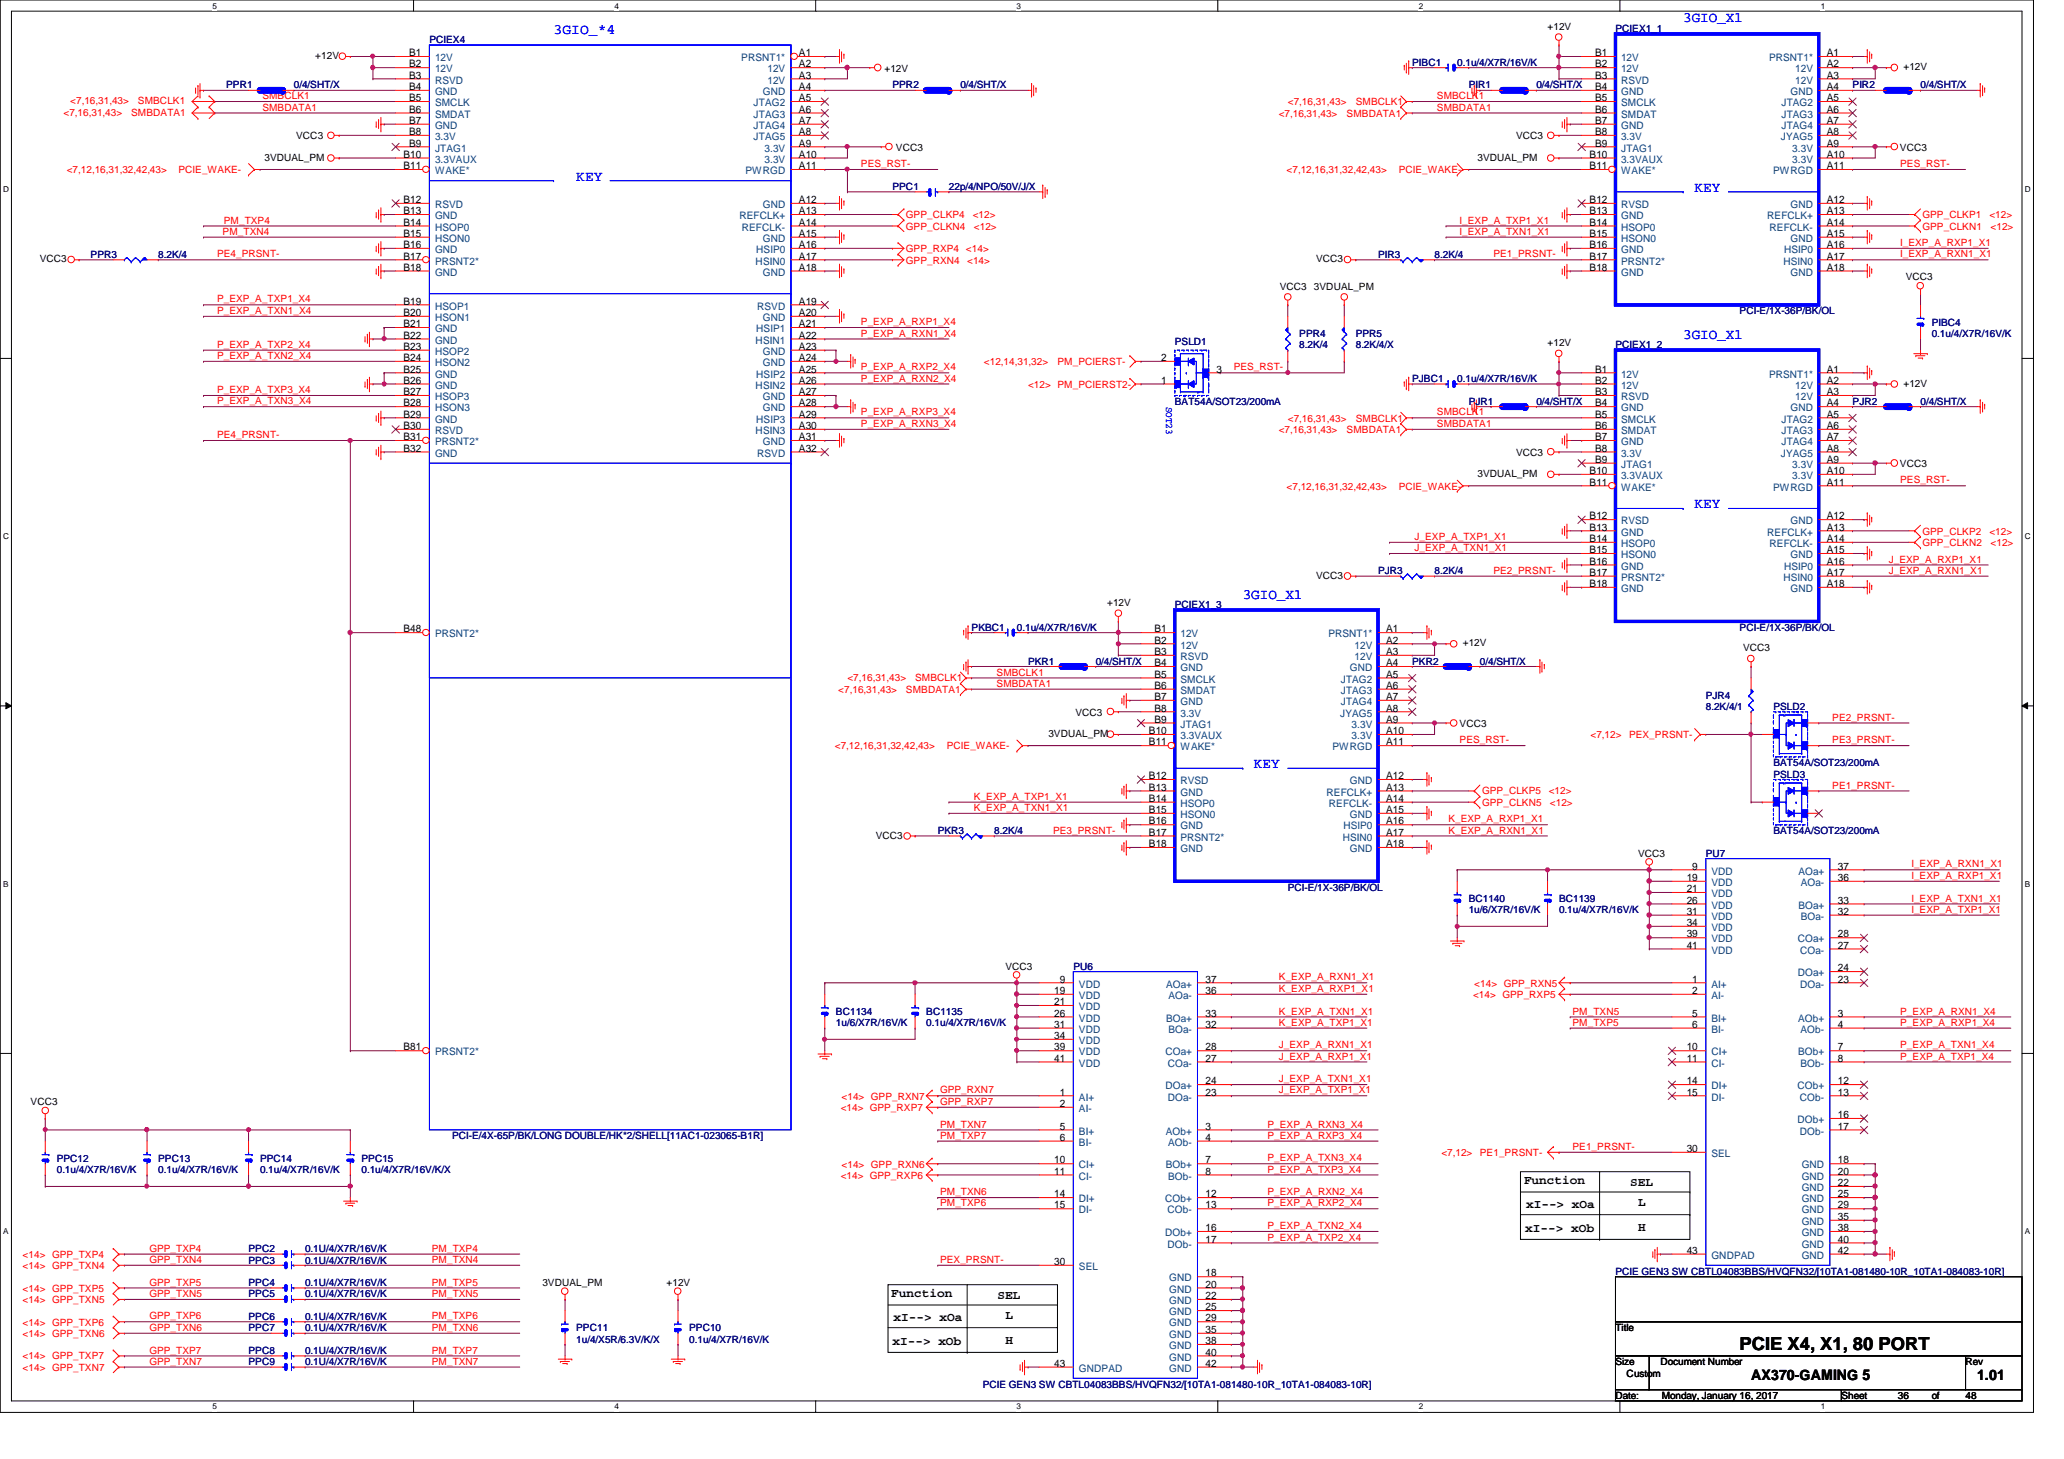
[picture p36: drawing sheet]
<svg xmlns="http://www.w3.org/2000/svg" width="297mm" height="210mm" viewBox="0 0 297 210" stroke-linecap="round" stroke-linejoin="round" font-family="sans-serif">
<defs><g id="words">
<text font-size="2.6" x="250.4" y="194.2">PCIE X4, X1, 80 PORT</text>
<g font-size="2.1" fill="#00f">
<text x="79.7" y="4.8">3GIO_*4</text>
<text x="242.2" y="3.2">3GIO_X1</text>
<text x="82.9" y="26">KEY</text>
<text x="243.9" y="27.6">KEY</text>
<text x="242.2" y="48.7">3GIO_X1</text>
<text x="243.9" y="73.1">KEY</text>
<text x="178.9" y="86.1">3GIO_X1</text>
<text x="180.5" y="110.5">KEY</text>
</g>
<g font-size="2.1">
<text x="252" y="198.6">AX370-GAMING 5</text>
<text x="284.5" y="198.6">1.01</text>
</g>
<g font-size="1.8">
<text x="219.3" y="170.4">Function</text>
<text x="219.6" y="173.8">xI--&gt; xOa</text>
<text x="234.6" y="170.6">SEL</text>
<text x="235.8" y="173.5">L</text>
<text x="219.5" y="177.2">xI--&gt; xOb</text>
<text x="235.8" y="177.1">H</text>
<text x="128.3" y="186.6">Function</text>
<text x="128.6" y="190.1">xI--&gt; xOa</text>
<text x="143.5" y="186.8">SEL</text>
<text x="144.7" y="189.7">L</text>
<text x="128.4" y="193.5">xI--&gt; xOb</text>
<text x="144.7" y="193.3">H</text>
</g>
<g font-size="1.5">
<text x="58.9" y="8.1">B1</text>
<text x="58.9" y="9.7">B2</text>
<text x="58.9" y="11.3">B3</text>
<text x="115" y="8.1">A1</text>
<text x="115" y="9.7">A2</text>
<text x="115" y="11.3">A3</text>
<text x="229.6" y="8.1">B1</text>
<text x="229.6" y="9.7">B2</text>
<text x="229.6" y="11.3">B3</text>
<text x="262.9" y="9.7">A2</text>
<text x="262.9" y="11.3">A3</text>
<text x="262.9" y="8.1">A1</text>
<text x="58.9" y="13">B4</text>
<text x="58.9" y="14.6">B5</text>
<text x="58.9" y="16.2">B6</text>
<text x="58.9" y="17.8">B7</text>
<text x="115" y="13">A4</text>
<text x="115" y="14.6">A5</text>
<text x="115" y="16.2">A6</text>
<text x="115" y="17.8">A7</text>
<text x="229.6" y="13">B4</text>
<text x="229.6" y="14.6">B5</text>
<text x="229.6" y="16.2">B6</text>
<text x="229.6" y="17.8">B7</text>
<text x="262.9" y="13">A4</text>
<text x="262.9" y="14.6">A5</text>
<text x="262.9" y="16.2">A6</text>
<text x="262.9" y="17.8">A7</text>
<text x="58.1" y="22.7">B10</text>
<text x="58.9" y="19.4">B8</text>
<text x="58.9" y="21.1">B9</text>
<text x="115" y="19.4">A8</text>
<text x="115" y="21.1">A9</text>
<text x="115" y="22.7">A10</text>
<text x="228.8" y="22.7">B10</text>
<text x="229.6" y="19.4">B8</text>
<text x="229.6" y="21.1">B9</text>
<text x="262.9" y="19.4">A8</text>
<text x="262.9" y="21.1">A9</text>
<text x="262.9" y="22.7">A10</text>
<text x="58.1" y="24.3">B11</text>
<text x="58.1" y="29.2">B12</text>
<text x="115" y="24.3">A11</text>
<text x="115" y="29.2">A12</text>
<text x="228.8" y="24.3">B11</text>
<text x="228.8" y="29.2">B12</text>
<text x="262.9" y="24.3">A11</text>
<text x="262.9" y="29.2">A12</text>
<text x="58.1" y="30.8">B13</text>
<text x="58.1" y="32.5">B14</text>
<text x="58.1" y="34.1">B15</text>
<text x="58.1" y="35.7">B16</text>
<text x="115" y="30.8">A13</text>
<text x="115" y="32.5">A14</text>
<text x="115" y="34.1">A15</text>
<text x="115" y="35.7">A16</text>
<text x="228.8" y="30.8">B13</text>
<text x="228.8" y="32.5">B14</text>
<text x="228.8" y="34.1">B15</text>
<text x="228.8" y="35.7">B16</text>
<text x="262.9" y="30.8">A13</text>
<text x="262.9" y="32.5">A14</text>
<text x="262.9" y="34.1">A15</text>
<text x="262.9" y="35.7">A16</text>
<text x="58.1" y="37.3">B17</text>
<text x="58.1" y="38.9">B18</text>
<text x="115" y="37.3">A17</text>
<text x="115" y="38.9">A18</text>
<text x="228.8" y="37.3">B17</text>
<text x="228.8" y="38.9">B18</text>
<text x="262.9" y="37.3">A17</text>
<text x="262.9" y="38.9">A18</text>
<text x="58.1" y="43.8">B19</text>
<text x="58.1" y="45.5">B20</text>
<text x="58.1" y="47.1">B21</text>
<text x="115" y="43.8">A19</text>
<text x="115" y="45.5">A20</text>
<text x="115" y="47.1">A21</text>
<text x="58.1" y="48.7">B22</text>
<text x="58.1" y="50.3">B23</text>
<text x="58.1" y="51.9">B24</text>
<text x="58.1" y="53.6">B25</text>
<text x="115" y="48.7">A22</text>
<text x="115" y="50.3">A23</text>
<text x="115" y="51.9">A24</text>
<text x="115" y="53.6">A25</text>
<text x="167.1" y="51.9">2</text>
<text x="175.1" y="53.6">3</text>
<text x="229.6" y="53.6">B1</text>
<text x="262.9" y="53.6">A1</text>
<text x="58.1" y="55.2">B26</text>
<text x="58.1" y="56.9">B27</text>
<text x="58.1" y="58.5">B28</text>
<text x="115" y="55.2">A26</text>
<text x="115" y="56.9">A27</text>
<text x="115" y="58.5">A28</text>
<text x="167.1" y="55.2">1</text>
<text x="229.6" y="55.2">B2</text>
<text x="229.6" y="56.9">B3</text>
<text x="229.6" y="58.5">B4</text>
<text x="262.9" y="55.2">A2</text>
<text x="262.9" y="56.9">A3</text>
<text x="262.9" y="58.5">A4</text>
<text x="58.1" y="60.1">B29</text>
<text x="58.1" y="61.7">B30</text>
<text x="58.1" y="63.3">B31</text>
<text x="58.1" y="65">B32</text>
<text x="115" y="60.1">A29</text>
<text x="115" y="61.7">A30</text>
<text x="115" y="63.3">A31</text>
<text x="115" y="65">A32</text>
<text x="229.6" y="60.1">B5</text>
<text x="229.6" y="61.7">B6</text>
<text x="229.6" y="63.3">B7</text>
<text x="229.6" y="65">B8</text>
<text x="262.9" y="60.1">A5</text>
<text x="262.9" y="61.7">A6</text>
<text x="262.9" y="63.3">A7</text>
<text x="262.9" y="65">A8</text>
<text x="228.8" y="68.2">B10</text>
<text x="228.8" y="69.8">B11</text>
<text x="229.6" y="66.6">B9</text>
<text x="262.9" y="66.6">A9</text>
<text x="262.9" y="68.2">A10</text>
<text x="262.9" y="69.8">A11</text>
<text x="228.8" y="74.7">B12</text>
<text x="228.8" y="76.3">B13</text>
<text x="228.8" y="78">B14</text>
<text x="262.9" y="74.7">A12</text>
<text x="262.9" y="76.3">A13</text>
<text x="262.9" y="78">A14</text>
<text x="228.8" y="79.6">B15</text>
<text x="228.8" y="81.2">B16</text>
<text x="228.8" y="82.8">B17</text>
<text x="262.9" y="79.6">A15</text>
<text x="262.9" y="81.2">A16</text>
<text x="262.9" y="82.8">A17</text>
<text x="228.8" y="84.5">B18</text>
<text x="262.9" y="84.5">A18</text>
<text x="58.1" y="91">B48</text>
<text x="166.2" y="91">B1</text>
<text x="166.2" y="92.6">B2</text>
<text x="166.2" y="94.2">B3</text>
<text x="166.2" y="95.8">B4</text>
<text x="199.5" y="92.6">A2</text>
<text x="199.5" y="94.2">A3</text>
<text x="199.5" y="91">A1</text>
<text x="199.5" y="95.8">A4</text>
<text x="166.2" y="97.5">B5</text>
<text x="166.2" y="99.1">B6</text>
<text x="166.2" y="100.7">B7</text>
<text x="199.5" y="97.5">A5</text>
<text x="199.5" y="99.1">A6</text>
<text x="199.5" y="100.7">A7</text>
<text x="165.4" y="105.6">B10</text>
<text x="165.4" y="107.2">B11</text>
<text x="166.2" y="102.4">B8</text>
<text x="166.2" y="104">B9</text>
<text x="199.5" y="102.4">A8</text>
<text x="199.5" y="104">A9</text>
<text x="199.5" y="105.6">A10</text>
<text x="199.5" y="107.2">A11</text>
<text x="165.4" y="112.1">B12</text>
<text x="165.4" y="113.7">B13</text>
<text x="199.5" y="112.1">A12</text>
<text x="199.5" y="113.7">A13</text>
<text x="165.4" y="115.4">B14</text>
<text x="165.4" y="117">B15</text>
<text x="165.4" y="118.6">B16</text>
<text x="199.5" y="115.4">A14</text>
<text x="199.5" y="117">A15</text>
<text x="199.5" y="118.6">A16</text>
<text x="165.4" y="120.2">B17</text>
<text x="165.4" y="121.9">B18</text>
<text x="199.5" y="120.2">A17</text>
<text x="199.5" y="121.9">A18</text>
<text x="243.5" y="125.1">9</text>
<text x="264.5" y="125.1">37</text>
<text x="242.7" y="126.7">19</text>
<text x="242.7" y="128.4">21</text>
<text x="242.7" y="130">26</text>
<text x="242.7" y="131.6">31</text>
<text x="264.5" y="126.7">36</text>
<text x="264.5" y="130">33</text>
<text x="264.5" y="131.6">32</text>
<text x="242.7" y="133.2">34</text>
<text x="242.7" y="134.9">39</text>
<text x="242.7" y="136.5">41</text>
<text x="264.5" y="134.9">28</text>
<text x="264.5" y="136.5">27</text>
<text x="151.7" y="143">19</text>
<text x="152.5" y="141.4">9</text>
<text x="173.5" y="141.4">37</text>
<text x="173.5" y="143">36</text>
<text x="243.5" y="141.4">1</text>
<text x="243.5" y="143">2</text>
<text x="264.5" y="139.7">24</text>
<text x="264.5" y="141.4">23</text>
<text x="151.7" y="144.6">21</text>
<text x="151.7" y="146.3">26</text>
<text x="151.7" y="147.9">31</text>
<text x="151.7" y="149.5">34</text>
<text x="173.5" y="146.3">33</text>
<text x="173.5" y="147.9">32</text>
<text x="243.5" y="146.3">5</text>
<text x="243.5" y="147.9">6</text>
<text x="264.5" y="146.3">3</text>
<text x="264.5" y="147.9">4</text>
<text x="58.1" y="151.1">B81</text>
<text x="151.7" y="151.1">39</text>
<text x="151.7" y="152.7">41</text>
<text x="173.5" y="151.1">28</text>
<text x="173.5" y="152.7">27</text>
<text x="173.5" y="156">24</text>
<text x="242.7" y="151.1">10</text>
<text x="242.7" y="152.7">11</text>
<text x="242.7" y="156">14</text>
<text x="264.5" y="151.1">7</text>
<text x="264.5" y="152.7">8</text>
<text x="264.5" y="156">12</text>
<text x="152.5" y="157.6">1</text>
<text x="152.5" y="159.3">2</text>
<text x="173.5" y="157.6">23</text>
<text x="242.7" y="157.6">15</text>
<text x="264.5" y="157.6">13</text>
<text x="264.5" y="160.9">16</text>
<text x="151.7" y="167.4">10</text>
<text x="152.5" y="162.5">5</text>
<text x="152.5" y="164.1">6</text>
<text x="173.5" y="162.5">3</text>
<text x="173.5" y="164.1">4</text>
<text x="173.5" y="167.4">7</text>
<text x="242.7" y="165.7">30</text>
<text x="264.5" y="162.5">17</text>
<text x="264.5" y="167.4">18</text>
<text x="151.7" y="169">11</text>
<text x="151.7" y="172.3">14</text>
<text x="151.7" y="173.9">15</text>
<text x="173.5" y="169">8</text>
<text x="173.5" y="172.3">12</text>
<text x="173.5" y="173.9">13</text>
<text x="264.5" y="173.9">29</text>
<text x="264.5" y="172.3">25</text>
<text x="264.5" y="170.6">22</text>
<text x="264.5" y="169">20</text>
<text x="173.5" y="177.1">16</text>
<text x="173.5" y="178.8">17</text>
<text x="264.5" y="178.8">40</text>
<text x="264.5" y="177.1">38</text>
<text x="264.5" y="175.5">35</text>
<text x="151.7" y="182">30</text>
<text x="173.5" y="185.3">20</text>
<text x="173.5" y="183.6">18</text>
<text x="242.7" y="180.4">43</text>
<text x="264.5" y="180.4">42</text>
<text x="173.5" y="191.8">35</text>
<text x="173.5" y="190.1">29</text>
<text x="173.5" y="188.5">25</text>
<text x="173.5" y="186.9">22</text>
<text x="151.7" y="196.6">43</text>
<text x="173.5" y="195">40</text>
<text x="173.5" y="193.4">38</text>
<text x="173.5" y="196.6">42</text>
</g>
<g font-size="1.5" fill="#004080">
<text x="62.6" y="8.8">12V</text>
<text x="62.6" y="10.4">12V</text>
<text x="106.7" y="8.8">PRSNT1*</text>
<text x="110.4" y="10.4">12V</text>
<text x="233.3" y="8.8">12V</text>
<text x="233.3" y="10.4">12V</text>
<text x="254.6" y="8.8">PRSNT1*</text>
<text x="258.4" y="10.4">12V</text>
<text x="62.6" y="12">RSVD</text>
<text x="62.6" y="13.7">GND</text>
<text x="62.6" y="15.3">SMCLK</text>
<text x="62.6" y="16.9">SMDAT</text>
<text x="108.5" y="15.3">JTAG2</text>
<text x="108.5" y="16.9">JTAG3</text>
<text x="109.8" y="13.7">GND</text>
<text x="110.4" y="12">12V</text>
<text x="233.3" y="12">RSVD</text>
<text x="233.3" y="13.7">GND</text>
<text x="233.3" y="15.3">SMCLK</text>
<text x="233.3" y="16.9">SMDAT</text>
<text x="256.4" y="15.3">JTAG2</text>
<text x="256.4" y="16.9">JTAG3</text>
<text x="257.7" y="13.7">GND</text>
<text x="258.4" y="12">12V</text>
<text x="62.6" y="18.5">GND</text>
<text x="62.6" y="20.2">3.3V</text>
<text x="62.6" y="21.8">JTAG1</text>
<text x="62.6" y="23.4">3.3VAUX</text>
<text x="108.5" y="18.5">JTAG4</text>
<text x="108.5" y="20.2">JTAG5</text>
<text x="110" y="21.8">3.3V</text>
<text x="110" y="23.4">3.3V</text>
<text x="233.3" y="18.5">GND</text>
<text x="233.3" y="20.2">3.3V</text>
<text x="233.3" y="21.8">JTAG1</text>
<text x="233.3" y="23.4">3.3VAUX</text>
<text x="256.3" y="20.2">JYAG5</text>
<text x="256.4" y="18.5">JTAG4</text>
<text x="257.9" y="21.8">3.3V</text>
<text x="257.9" y="23.4">3.3V</text>
<text x="62.6" y="25.1">WAKE*</text>
<text x="62.6" y="29.9">RSVD</text>
<text x="107.3" y="25.1">PWRGD</text>
<text x="109.8" y="29.9">GND</text>
<text x="233.3" y="25.1">WAKE*</text>
<text x="233.3" y="29.9">RVSD</text>
<text x="255.2" y="25.1">PWRGD</text>
<text x="257.7" y="29.9">GND</text>
<text x="62.6" y="31.5">GND</text>
<text x="62.6" y="33.2">HSOP0</text>
<text x="62.6" y="34.8">HSON0</text>
<text x="106.4" y="31.5">REFCLK+</text>
<text x="106.8" y="33.2">REFCLK-</text>
<text x="109.8" y="34.8">GND</text>
<text x="233.3" y="31.5">GND</text>
<text x="233.3" y="33.2">HSOP0</text>
<text x="233.3" y="34.8">HSON0</text>
<text x="254.3" y="31.5">REFCLK+</text>
<text x="254.7" y="33.2">REFCLK-</text>
<text x="257.7" y="34.8">GND</text>
<text x="62.6" y="36.4">GND</text>
<text x="62.6" y="38.1">PRSNT2*</text>
<text x="62.6" y="39.7">GND</text>
<text x="108.8" y="38.1">HSIN0</text>
<text x="108.8" y="36.4">HSIP0</text>
<text x="109.8" y="39.7">GND</text>
<text x="233.3" y="36.4">GND</text>
<text x="233.3" y="38.1">PRSNT2*</text>
<text x="233.3" y="39.7">GND</text>
<text x="256.7" y="38.1">HSIN0</text>
<text x="256.7" y="36.4">HSIP0</text>
<text x="257.7" y="39.7">GND</text>
<text x="62.6" y="44.5">HSOP1</text>
<text x="62.6" y="46.2">HSON1</text>
<text x="62.6" y="47.8">GND</text>
<text x="108.8" y="47.8">HSIP1</text>
<text x="109" y="44.5">RSVD</text>
<text x="109.8" y="46.2">GND</text>
<text x="62.6" y="49.4">GND</text>
<text x="62.6" y="51.1">HSOP2</text>
<text x="62.6" y="52.7">HSON2</text>
<text x="108.8" y="49.4">HSIN1</text>
<text x="109.8" y="51.1">GND</text>
<text x="109.8" y="52.7">GND</text>
<text x="62.6" y="54.3">GND</text>
<text x="62.6" y="55.9">GND</text>
<text x="62.6" y="57.6">HSOP3</text>
<text x="62.6" y="59.2">HSON3</text>
<text x="108.8" y="55.9">HSIN2</text>
<text x="108.8" y="54.3">HSIP2</text>
<text x="109.8" y="57.6">GND</text>
<text x="109.8" y="59.2">GND</text>
<text x="233.3" y="54.3">12V</text>
<text x="233.3" y="55.9">12V</text>
<text x="233.3" y="57.6">RSVD</text>
<text x="233.3" y="59.2">GND</text>
<text x="254.6" y="54.3">PRSNT1*</text>
<text x="257.7" y="59.2">GND</text>
<text x="258.4" y="55.9">12V</text>
<text x="258.4" y="57.6">12V</text>
<text x="62.6" y="60.8">GND</text>
<text x="62.6" y="62.4">RSVD</text>
<text x="62.6" y="64.1">PRSNT2*</text>
<text x="62.6" y="65.7">GND</text>
<text x="108.8" y="62.4">HSIN3</text>
<text x="108.8" y="60.8">HSIP3</text>
<text x="109" y="65.7">RSVD</text>
<text x="109.8" y="64.1">GND</text>
<text x="233.3" y="60.8">SMCLK</text>
<text x="233.3" y="62.4">SMDAT</text>
<text x="233.3" y="64.1">GND</text>
<text x="233.3" y="65.7">3.3V</text>
<text x="256.3" y="65.7">JYAG5</text>
<text x="256.4" y="60.8">JTAG2</text>
<text x="256.4" y="62.4">JTAG3</text>
<text x="256.4" y="64.1">JTAG4</text>
<text x="233.3" y="67.3">JTAG1</text>
<text x="233.3" y="68.9">3.3VAUX</text>
<text x="233.3" y="70.6">WAKE*</text>
<text x="255.2" y="70.6">PWRGD</text>
<text x="257.9" y="67.3">3.3V</text>
<text x="257.9" y="68.9">3.3V</text>
<text x="233.3" y="75.4">RVSD</text>
<text x="233.3" y="77">GND</text>
<text x="254.3" y="77">REFCLK+</text>
<text x="257.7" y="75.4">GND</text>
<text x="233.3" y="78.7">HSOP0</text>
<text x="233.3" y="80.3">HSON0</text>
<text x="233.3" y="82">GND</text>
<text x="233.3" y="83.6">PRSNT2*</text>
<text x="254.7" y="78.7">REFCLK-</text>
<text x="256.7" y="83.6">HSIN0</text>
<text x="256.7" y="82">HSIP0</text>
<text x="257.7" y="80.3">GND</text>
<text x="233.3" y="85.2">GND</text>
<text x="257.7" y="85.2">GND</text>
<text x="62.6" y="91.7">PRSNT2*</text>
<text x="169.9" y="91.7">12V</text>
<text x="169.9" y="93.3">12V</text>
<text x="169.9" y="95">RSVD</text>
<text x="191.2" y="91.7">PRSNT1*</text>
<text x="194.9" y="93.3">12V</text>
<text x="194.9" y="95">12V</text>
<text x="169.9" y="96.6">GND</text>
<text x="169.9" y="98.2">SMCLK</text>
<text x="169.9" y="99.8">SMDAT</text>
<text x="169.9" y="101.4">GND</text>
<text x="193" y="98.2">JTAG2</text>
<text x="193" y="99.8">JTAG3</text>
<text x="193" y="101.4">JTAG4</text>
<text x="194.3" y="96.6">GND</text>
<text x="169.9" y="103.1">3.3V</text>
<text x="169.9" y="104.7">JTAG1</text>
<text x="169.9" y="106.3">3.3VAUX</text>
<text x="169.9" y="107.9">WAKE*</text>
<text x="191.8" y="107.9">PWRGD</text>
<text x="192.9" y="103.1">JYAG5</text>
<text x="194.5" y="104.7">3.3V</text>
<text x="194.5" y="106.3">3.3V</text>
<text x="169.9" y="112.8">RVSD</text>
<text x="194.3" y="112.8">GND</text>
<text x="169.9" y="114.5">GND</text>
<text x="169.9" y="116.1">HSOP0</text>
<text x="169.9" y="117.7">HSON0</text>
<text x="169.9" y="119.3">GND</text>
<text x="190.9" y="114.5">REFCLK+</text>
<text x="191.3" y="116.1">REFCLK-</text>
<text x="193.3" y="119.3">HSIP0</text>
<text x="194.3" y="117.7">GND</text>
<text x="169.9" y="120.9">PRSNT2*</text>
<text x="169.9" y="122.6">GND</text>
<text x="193.2" y="120.9">HSIN0</text>
<text x="194.3" y="122.6">GND</text>
<text x="246.3" y="125.8">VDD</text>
<text x="258.8" y="125.8">AOa+</text>
<text x="246.3" y="127.5">VDD</text>
<text x="246.3" y="129.1">VDD</text>
<text x="246.3" y="130.7">VDD</text>
<text x="258.8" y="130.7">BOa+</text>
<text x="259.2" y="127.5">AOa-</text>
<text x="246.3" y="132.3">VDD</text>
<text x="246.3" y="133.9">VDD</text>
<text x="246.3" y="135.6">VDD</text>
<text x="246.3" y="137.2">VDD</text>
<text x="258.7" y="135.6">COa+</text>
<text x="259.1" y="137.2">COa-</text>
<text x="259.2" y="132.3">BOa-</text>
<text x="155.3" y="142.1">VDD</text>
<text x="155.3" y="143.7">VDD</text>
<text x="167.8" y="142.1">AOa+</text>
<text x="168.1" y="143.7">AOa-</text>
<text x="246.3" y="142.1">AI+</text>
<text x="246.3" y="143.7">AI-</text>
<text x="258.7" y="140.5">DOa+</text>
<text x="259.1" y="142.1">DOa-</text>
<text x="155.3" y="145.3">VDD</text>
<text x="155.3" y="147">VDD</text>
<text x="155.3" y="148.6">VDD</text>
<text x="167.8" y="147">BOa+</text>
<text x="168.1" y="148.6">BOa-</text>
<text x="246.3" y="147">BI+</text>
<text x="246.3" y="148.6">BI-</text>
<text x="258.8" y="147">AOb+</text>
<text x="259.1" y="148.6">AOb-</text>
<text x="62.6" y="151.8">PRSNT2*</text>
<text x="155.3" y="150.2">VDD</text>
<text x="155.3" y="151.8">VDD</text>
<text x="155.3" y="153.5">VDD</text>
<text x="167.7" y="151.8">COa+</text>
<text x="168.1" y="153.5">COa-</text>
<text x="246.3" y="151.8">CI+</text>
<text x="246.3" y="153.5">CI-</text>
<text x="258.8" y="151.8">BOb+</text>
<text x="259.1" y="153.5">BOb-</text>
<text x="155.3" y="158.3">AI+</text>
<text x="155.3" y="160">AI-</text>
<text x="167.7" y="156.7">DOa+</text>
<text x="168.1" y="158.3">DOa-</text>
<text x="246.3" y="156.7">DI+</text>
<text x="246.3" y="158.3">DI-</text>
<text x="258.7" y="156.7">COb+</text>
<text x="258.7" y="161.6">DOb+</text>
<text x="259" y="158.3">COb-</text>
<text x="155.3" y="163.2">BI+</text>
<text x="155.3" y="164.8">BI-</text>
<text x="167.8" y="163.2">AOb+</text>
<text x="168.1" y="164.8">AOb-</text>
<text x="246.3" y="166.5">SEL</text>
<text x="259" y="163.2">DOb-</text>
<text x="155.3" y="168.1">CI+</text>
<text x="155.3" y="169.7">CI-</text>
<text x="155.3" y="173">DI+</text>
<text x="167.7" y="173">COb+</text>
<text x="167.8" y="168.1">BOb+</text>
<text x="168.1" y="169.7">BOb-</text>
<text x="259.3" y="173">GND</text>
<text x="259.3" y="171.4">GND</text>
<text x="259.3" y="169.7">GND</text>
<text x="259.3" y="168.1">GND</text>
<text x="155.3" y="174.6">DI-</text>
<text x="167.7" y="177.8">DOb+</text>
<text x="168" y="174.6">COb-</text>
<text x="168" y="179.5">DOb-</text>
<text x="259.3" y="179.5">GND</text>
<text x="259.3" y="177.8">GND</text>
<text x="259.3" y="176.2">GND</text>
<text x="259.3" y="174.6">GND</text>
<text x="155.3" y="182.7">SEL</text>
<text x="168.3" y="186">GND</text>
<text x="168.3" y="184.4">GND</text>
<text x="246.3" y="181.1">GNDPAD</text>
<text x="259.3" y="181.1">GND</text>
<text x="168.3" y="190.8">GND</text>
<text x="168.3" y="189.2">GND</text>
<text x="168.3" y="187.6">GND</text>
<text x="155.3" y="197.4">GNDPAD</text>
<text x="168.3" y="195.7">GND</text>
<text x="168.3" y="194.1">GND</text>
<text x="168.3" y="192.5">GND</text>
<text x="168.3" y="197.4">GND</text>
</g>
<g font-size="1.4">
<text x="222.7" y="4.3">+12V</text>
<text x="45.4" y="8.5">+12V</text>
<text x="127.3" y="10.3">+12V</text>
<text x="273.9" y="10.1">+12V</text>
<text x="38.1" y="23.1">3VDUAL_PM</text>
<text x="42.6" y="20">VCC3</text>
<text x="128.9" y="21.7">VCC3</text>
<text x="212.6" y="23.1">3VDUAL_PM</text>
<text x="218.2" y="20">VCC3</text>
<text x="273.4" y="21.7">VCC3</text>
<text x="5.7" y="37.8">VCC3</text>
<text x="184.2" y="41.7">VCC3</text>
<text x="189.1" y="41.7">3VDUAL_PM</text>
<text x="189.4" y="37.8">VCC3</text>
<text x="274.3" y="40.3">VCC3</text>
<text x="222.7" y="49.8">+12V</text>
<text x="273.9" y="55.6">+12V</text>
<text x="218.2" y="65.5">VCC3</text>
<text x="212.6" y="68.6">3VDUAL_PM</text>
<text x="273.4" y="67.2">VCC3</text>
<text x="189.4" y="83.3">VCC3</text>
<text x="159.3" y="87.2">+12V</text>
<text x="210.5" y="93">+12V</text>
<text x="250.9" y="93.7">VCC3</text>
<text x="150.9" y="106">3VDUAL_PM</text>
<text x="154.8" y="103">VCC3</text>
<text x="210.1" y="104.6">VCC3</text>
<text x="126" y="120.6">VCC3</text>
<text x="235.8" y="123.3">VCC3</text>
<text x="144.7" y="139.5">VCC3</text>
<text x="4.4" y="159">VCC3</text>
<text x="78.1" y="185">3VDUAL_PM</text>
<text x="95.9" y="185">+12V</text>
<text x="232.5" y="191.5">Title</text>
<text x="232.5" y="196.4">Size</text>
<text x="239" y="196.4">Document Number</text>
<text x="282.9" y="196.4">Rev</text>
<text x="232.5" y="201.3">Date:</text>
<text x="234.1" y="198">Custom</text>
<text x="239.1" y="201.3">Monday, January 16, 2017</text>
<text x="265" y="201.3">Sheet</text>
<text x="273.1" y="201.3">36</text>
<text x="278" y="201.3">of</text>
<text x="282.9" y="201.3">48</text>
</g>
<g font-size="1.4" fill="#000080">
<text x="232.5" y="4.6">PCIEX1_1</text>
<text x="61.8" y="6.2">PCIEX4</text>
<text x="203.2" y="9.5">PIBC1</text>
<text x="209.7" y="9.5">0.1u/4/X7R/16V/K</text>
<text x="32.6" y="12.7">PPR1</text>
<text x="42.3" y="12.7">0/4/SHT/X</text>
<text x="128.4" y="12.7">PPR2</text>
<text x="138.2" y="12.7">0/4/SHT/X</text>
<text x="211.4" y="12.7">PIR1</text>
<text x="221.1" y="12.7">0/4/SHT/X</text>
<text x="266.6" y="12.7">PIR2</text>
<text x="276.4" y="12.7">0/4/SHT/X</text>
<text x="128.4" y="27.3">PPC1</text>
<text x="136.6" y="27.3">22p/4/NPO/50V/J/X</text>
<text x="13" y="37.1">PPR3</text>
<text x="22.8" y="37.1">8.2K/4</text>
<text x="198.3" y="37.1">PIR3</text>
<text x="206.5" y="37.1">8.2K/4</text>
<text x="250.4" y="45.2">PCI-E/1X-36P/BK/OL</text>
<text x="278" y="46.9">PIBC4</text>
<text x="169.1" y="49.6">PSLD1</text>
<text x="187" y="48.5">PPR4</text>
<text x="187" y="50.1">8.2K/4</text>
<text x="195.1" y="48.5">PPR5</text>
<text x="195.1" y="50.1">8.2K/4/X</text>
<text x="232.5" y="50.1">PCIEX1_2</text>
<text x="278" y="48.5">0.1u/4/X7R/16V/K</text>
<text x="169.1" y="58.3">BAT54A/SOT23/200mA</text>
<text x="203.2" y="55">PJBC1</text>
<text x="209.7" y="55">0.1u/4/X7R/16V/K</text>
<text x="211.4" y="58.3">PJR1</text>
<text x="221.1" y="58.3">0/4/SHT/X</text>
<text x="266.6" y="58.3">PJR2</text>
<text x="276.4" y="58.3">0/4/SHT/X</text>
<text x="198.3" y="82.6">PJR3</text>
<text x="206.5" y="82.6">8.2K/4</text>
<text x="169.1" y="87.5">PCIEX1_3</text>
<text x="139.8" y="90.8">PKBC1</text>
<text x="146.3" y="90.8">0.1u/4/X7R/16V/K</text>
<text x="148" y="95.6">PKR1</text>
<text x="157.7" y="95.6">0/4/SHT/X</text>
<text x="203.2" y="95.6">PKR2</text>
<text x="213" y="95.6">0/4/SHT/X</text>
<text x="250.4" y="90.8">PCI-E/1X-36P/BK/OL</text>
<text x="245.5" y="100.5">PJR4</text>
<text x="245.5" y="102.1">8.2K/4/1</text>
<text x="255.2" y="102.1">PSLD2</text>
<text x="255.2" y="111.9">PSLD3</text>
<text x="255.2" y="110.2">BAT54A/SOT23/200mA</text>
<text x="135" y="120">PKR3</text>
<text x="143.1" y="120">8.2K/4</text>
<text x="245.5" y="123.3">PU7</text>
<text x="255.2" y="120">BAT54A/SOT23/200mA</text>
<text x="185.3" y="128.1">PCI-E/1X-36P/BK/OL</text>
<text x="211.4" y="129.8">BC1140</text>
<text x="211.4" y="131.4">1u/6/X7R/16V/K</text>
<text x="224.4" y="129.8">BC1139</text>
<text x="224.4" y="131.4">0.1u/4/X7R/16V/K</text>
<text x="154.5" y="139.5">PU6</text>
<text x="120.3" y="146">BC1134</text>
<text x="120.3" y="147.7">1u/6/X7R/16V/K</text>
<text x="133.3" y="146">BC1135</text>
<text x="133.3" y="147.7">0.1u/4/X7R/16V/K</text>
<text x="8.2" y="167.1">PPC12</text>
<text x="22.8" y="167.1">PPC13</text>
<text x="37.4" y="167.1">PPC14</text>
<text x="52" y="167.1">PPC15</text>
<text x="65.1" y="163.9">PCI-E/4X-65P/BK/LONG DOUBLE/HK*2/SHELL[11AC1-023065-B1R]</text>
<text x="8.2" y="168.8">0.1u/4/X7R/16V/K</text>
<text x="22.8" y="168.8">0.1u/4/X7R/16V/K</text>
<text x="37.4" y="168.8">0.1u/4/X7R/16V/K</text>
<text x="52" y="168.8">0.1u/4/X7R/16V/K/X</text>
<text x="35.8" y="180.2">PPC2</text>
<text x="35.8" y="181.8">PPC3</text>
<text x="35.8" y="185">PPC4</text>
<text x="43.9" y="180.2">0.1U/4/X7R/16V/K</text>
<text x="43.9" y="181.8">0.1U/4/X7R/16V/K</text>
<text x="43.9" y="185">0.1U/4/X7R/16V/K</text>
<text x="232.5" y="183.4">PCIE GEN3 SW CBTL04083BBS/HVQFN32/[10TA1-081480-10R_10TA1-084083-10R]</text>
<text x="35.8" y="191.5">PPC7</text>
<text x="35.8" y="186.6">PPC5</text>
<text x="35.8" y="189.9">PPC6</text>
<text x="43.9" y="191.5">0.1U/4/X7R/16V/K</text>
<text x="43.9" y="186.6">0.1U/4/X7R/16V/K</text>
<text x="43.9" y="189.9">0.1U/4/X7R/16V/K</text>
<text x="82.9" y="191.5">PPC11</text>
<text x="99.2" y="191.5">PPC10</text>
<text x="35.8" y="196.4">PPC9</text>
<text x="35.8" y="194.8">PPC8</text>
<text x="43.9" y="196.4">0.1U/4/X7R/16V/K</text>
<text x="43.9" y="194.8">0.1U/4/X7R/16V/K</text>
<text x="82.9" y="193.2">1u/4/X5R/6.3V/K/X</text>
<text x="99.2" y="193.2">0.1u/4/X7R/16V/K</text>
<text x="141.4" y="199.6">PCIE GEN3 SW CBTL04083BBS/HVQFN32/[10TA1-081480-10R_10TA1-084083-10R]</text>
</g>
<g font-size="1.4" fill="#f00">
<text x="9.1" y="16.6">&lt;7,16,31,43&gt;</text>
<text x="10.1" y="15">&lt;7,16,31,43&gt;</text>
<text x="18.9" y="16.6">SMBDATA1</text>
<text x="19.9" y="15">SMBCLK1</text>
<text x="37.8" y="15.9">SMBDATA1</text>
<text x="37.8" y="14.3">SMBCLK1</text>
<text x="184" y="16.8">&lt;7,16,31,43&gt;</text>
<text x="185.3" y="15.2">&lt;7,16,31,43&gt;</text>
<text x="193.8" y="16.8">SMBDATA1</text>
<text x="195.1" y="15.2">SMBCLK1</text>
<text x="206.8" y="15.9">SMBDATA1</text>
<text x="206.8" y="14.3">SMBCLK1</text>
<text x="9.6" y="24.9">&lt;7,12,16,31,32,42,43&gt;</text>
<text x="25.7" y="24.9">PCIE_WAKE-</text>
<text x="123.9" y="24">PES_RST-</text>
<text x="185.2" y="24.9">&lt;7,12,16,31,32,42,43&gt;</text>
<text x="201.3" y="24.9">PCIE_WAKE-</text>
<text x="273.5" y="24">PES_RST-</text>
<text x="32" y="33.8">PM_TXN4</text>
<text x="32.2" y="32.2">PM_TXP4</text>
<text x="130.4" y="31.4">GPP_CLKP4</text>
<text x="130.4" y="33">GPP_CLKN4</text>
<text x="140" y="31.4">&lt;12&gt;</text>
<text x="140.2" y="33">&lt;12&gt;</text>
<text x="210.1" y="32.2">I_EXP_A_TXP1_X1</text>
<text x="210.1" y="33.8">I_EXP_A_TXN1_X1</text>
<text x="273.5" y="35.4">I_EXP_A_RXP1_X1</text>
<text x="276.7" y="31.4">GPP_CLKP1</text>
<text x="276.7" y="33">GPP_CLKN1</text>
<text x="286.3" y="31.4">&lt;12&gt;</text>
<text x="286.5" y="33">&lt;12&gt;</text>
<text x="31.2" y="37">PE4_PRSNT-</text>
<text x="130.4" y="36.3">GPP_RXP4 &lt;14&gt;</text>
<text x="130.4" y="37.9">GPP_RXN4</text>
<text x="139.2" y="37.9">&lt;14&gt;</text>
<text x="214.9" y="37">PE1_PRSNT-</text>
<text x="273.5" y="37">I_EXP_A_RXN1_X1</text>
<text x="31.2" y="45.2">P_EXP_A_TXN1_X4</text>
<text x="31.2" y="43.5">P_EXP_A_TXP1_X4</text>
<text x="123.9" y="46.8">P_EXP_A_RXP1_X4</text>
<text x="31.2" y="51.6">P_EXP_A_TXN2_X4</text>
<text x="31.2" y="50">P_EXP_A_TXP2_X4</text>
<text x="123.9" y="53.3">P_EXP_A_RXP2_X4</text>
<text x="123.9" y="48.4">P_EXP_A_RXN1_X4</text>
<text x="141.6" y="52.5">&lt;12,14,31,32&gt;</text>
<text x="152.2" y="52.5">PM_PCIERST-</text>
<text x="177.5" y="53.3">PES_RST-</text>
<text x="31.2" y="58.2">P_EXP_A_TXN3_X4</text>
<text x="31.2" y="56.6">P_EXP_A_TXP3_X4</text>
<text x="123.9" y="59.8">P_EXP_A_RXP3_X4</text>
<text x="123.9" y="54.9">P_EXP_A_RXN2_X4</text>
<text x="148" y="55.8">&lt;12&gt; PM_PCIERST2-</text>
<text x="206.8" y="59.8">SMBCLK1</text>
<text x="31.2" y="63">PE4_PRSNT-</text>
<text x="123.9" y="61.4">P_EXP_A_RXN3_X4</text>
<text x="184" y="62.3">&lt;7,16,31,43&gt;</text>
<text x="185.3" y="60.7">&lt;7,16,31,43&gt;</text>
<text x="193.8" y="62.3">SMBDATA1</text>
<text x="195.1" y="60.7">SMBCLK1</text>
<text x="206.8" y="61.4">SMBDATA1</text>
<text x="185.2" y="70.4">&lt;7,12,16,31,32,42,43&gt;</text>
<text x="201.3" y="70.4">PCIE_WAKE-</text>
<text x="273.5" y="69.6">PES_RST-</text>
<text x="203.6" y="77.7">J_EXP_A_TXP1_X1</text>
<text x="276.7" y="76.9">GPP_CLKP2</text>
<text x="286.3" y="76.9">&lt;12&gt;</text>
<text x="203.6" y="79.3">J_EXP_A_TXN1_X1</text>
<text x="214.9" y="82.5">PE2_PRSNT-</text>
<text x="271.8" y="80.9">J_EXP_A_RXP1_X1</text>
<text x="271.8" y="82.5">J_EXP_A_RXN1_X1</text>
<text x="276.7" y="78.6">GPP_CLKN2</text>
<text x="286.5" y="78.6">&lt;12&gt;</text>
<text x="120.6" y="99.7">&lt;7,16,31,43&gt;</text>
<text x="122" y="98">&lt;7,16,31,43&gt;</text>
<text x="130.4" y="99.7">SMBDATA1</text>
<text x="131.7" y="98">SMBCLK1</text>
<text x="143.4" y="98.8">SMBDATA1</text>
<text x="143.4" y="97.2">SMBCLK1</text>
<text x="120.1" y="107.8">&lt;7,12,16,31,32,42,43&gt;</text>
<text x="136.3" y="107.8">PCIE_WAKE-</text>
<text x="210.1" y="106.9">PES_RST-</text>
<text x="228.9" y="106.2">&lt;7,12&gt;</text>
<text x="234.4" y="106.2">PEX_PRSNT-</text>
<text x="263.7" y="103.7">PE2_PRSNT-</text>
<text x="263.7" y="106.9">PE3_PRSNT-</text>
<text x="263.7" y="113.5">PE1_PRSNT-</text>
<text x="140.2" y="115.1">K_EXP_A_TXP1_X1</text>
<text x="140.2" y="116.7">K_EXP_A_TXN1_X1</text>
<text x="151.6" y="119.9">PE3_PRSNT-</text>
<text x="208.4" y="118.3">K_EXP_A_RXP1_X1</text>
<text x="208.4" y="119.9">K_EXP_A_RXN1_X1</text>
<text x="213.3" y="114.3">GPP_CLKP5</text>
<text x="213.3" y="116">GPP_CLKN5</text>
<text x="222.9" y="114.3">&lt;12&gt;</text>
<text x="223.1" y="116">&lt;12&gt;</text>
<text x="275.1" y="124.8">I_EXP_A_RXN1_X1</text>
<text x="275.1" y="126.4">I_EXP_A_RXP1_X1</text>
<text x="275.1" y="131.3">I_EXP_A_TXP1_X1</text>
<text x="275.1" y="129.7">I_EXP_A_TXN1_X1</text>
<text x="184.1" y="142.7">K_EXP_A_RXP1_X1</text>
<text x="184.1" y="141.1">K_EXP_A_RXN1_X1</text>
<text x="212" y="143.6">&lt;14&gt; GPP_RXP5</text>
<text x="212.2" y="141.9">&lt;14&gt; GPP_RXN5</text>
<text x="184.1" y="147.6">K_EXP_A_TXP1_X1</text>
<text x="184.1" y="146">K_EXP_A_TXN1_X1</text>
<text x="226.3" y="146">PM_TXN5</text>
<text x="226.3" y="147.6">PM_TXP5</text>
<text x="273.5" y="146">P_EXP_A_RXN1_X4</text>
<text x="273.5" y="147.6">P_EXP_A_RXP1_X4</text>
<text x="184.1" y="152.4">J_EXP_A_RXP1_X1</text>
<text x="184.1" y="155.7">J_EXP_A_TXN1_X1</text>
<text x="184.1" y="150.8">J_EXP_A_RXN1_X1</text>
<text x="273.5" y="152.4">P_EXP_A_TXP1_X4</text>
<text x="273.5" y="150.8">P_EXP_A_TXN1_X4</text>
<text x="121" y="159.9">&lt;14&gt; GPP_RXP7</text>
<text x="121.1" y="158.2">&lt;14&gt; GPP_RXN7</text>
<text x="135.3" y="157.3">GPP_RXN7</text>
<text x="135.3" y="159">GPP_RXP7</text>
<text x="184.1" y="157.3">J_EXP_A_TXP1_X1</text>
<text x="121.1" y="168">&lt;14&gt; GPP_RXN6</text>
<text x="135.3" y="162.2">PM_TXN7</text>
<text x="135.3" y="163.8">PM_TXP7</text>
<text x="182.4" y="162.2">P_EXP_A_RXN3_X4</text>
<text x="182.4" y="163.8">P_EXP_A_RXP3_X4</text>
<text x="182.4" y="167.1">P_EXP_A_TXN3_X4</text>
<text x="207.4" y="166.3">&lt;7,12&gt;</text>
<text x="213" y="166.3">PE1_PRSNT-</text>
<text x="226.3" y="165.4">PE1_PRSNT-</text>
<text x="121" y="169.6">&lt;14&gt; GPP_RXP6</text>
<text x="135.3" y="172">PM_TXN6</text>
<text x="135.3" y="173.6">PM_TXP6</text>
<text x="182.4" y="172">P_EXP_A_RXN2_X4</text>
<text x="182.4" y="173.6">P_EXP_A_RXP2_X4</text>
<text x="182.4" y="168.7">P_EXP_A_TXP3_X4</text>
<text x="182.4" y="178.5">P_EXP_A_TXP2_X4</text>
<text x="182.4" y="176.8">P_EXP_A_TXN2_X4</text>
<text x="3.3" y="181">&lt;14&gt; GPP_TXP4</text>
<text x="3.3" y="182.6">&lt;14&gt; GPP_TXN4</text>
<text x="3.3" y="185.8">&lt;14&gt; GPP_TXP5</text>
<text x="21.5" y="180.1">GPP_TXP4</text>
<text x="21.5" y="181.7">GPP_TXN4</text>
<text x="21.5" y="185">GPP_TXP5</text>
<text x="62.1" y="180.1">PM_TXP4</text>
<text x="62.1" y="181.7">PM_TXN4</text>
<text x="62.1" y="185">PM_TXP5</text>
<text x="135.3" y="181.7">PEX_PRSNT-</text>
<text x="3.3" y="187.5">&lt;14&gt; GPP_TXN5</text>
<text x="3.3" y="190.7">&lt;14&gt; GPP_TXP6</text>
<text x="21.5" y="186.6">GPP_TXN5</text>
<text x="21.5" y="189.8">GPP_TXP6</text>
<text x="21.5" y="191.5">GPP_TXN6</text>
<text x="62.1" y="186.6">PM_TXN5</text>
<text x="62.1" y="189.8">PM_TXP6</text>
<text x="62.1" y="191.5">PM_TXN6</text>
<text x="3.3" y="195.6">&lt;14&gt; GPP_TXP7</text>
<text x="3.3" y="197.2">&lt;14&gt; GPP_TXN7</text>
<text x="3.3" y="192.4">&lt;14&gt; GPP_TXN6</text>
<text x="21.5" y="196.3">GPP_TXN7</text>
<text x="21.5" y="194.7">GPP_TXP7</text>
<text x="62.1" y="196.3">PM_TXN7</text>
<text x="62.1" y="194.7">PM_TXP7</text>
</g>
<text font-size="1.4" fill="#00f" x="167.8" y="58.5" transform="rotate(90 167.8 58.5)">SOT23</text>
<g font-size="1.2">
<text x="30.6" y="1.2">5</text>
<text x="88.4" y="1.2">4</text>
<text x="146.3" y="1.2">3</text>
<text x="204.2" y="1.2">2</text>
<text x="262" y="1.2">1</text>
<text x=".5" y="27.6">D</text>
<text x="291.4" y="27.6">D</text>
<text x=".5" y="77.6">C</text>
<text x="291.4" y="77.6">C</text>
<text x=".5" y="127.6">B</text>
<text x="291.4" y="127.6">B</text>
<text x=".5" y="177.6">A</text>
<text x="291.4" y="177.6">A</text>
<text x="30.6" y="202.8">5</text>
<text x="88.4" y="202.8">4</text>
<text x="146.3" y="202.8">3</text>
<text x="204.2" y="202.8">2</text>
<text x="262" y="202.8">1</text>
</g>
</g></defs>
<path d="M0 0h292.6v203.2h-292.6zM1.6 1.6h289.4v199.9h-289.4z" fill="none" stroke="#000" stroke-width=".14"/>
<g fill="#fff">
<path d="M30.6 .2h.6v1.3h-.6z"/>
<path d="M30.6 201.7h.6v1.3h-.6z"/>
</g>
<path d="M59.5 0v1.6M59.5 201.5v1.7" fill="none" stroke="#000" stroke-width=".14"/>
<g fill="#fff">
<path d="M88.4 .2h.6v1.3h-.6z"/>
<path d="M88.4 201.7h.6v1.3h-.6z"/>
</g>
<path d="M117.4 0v1.6M117.4 201.5v1.7" fill="none" stroke="#000" stroke-width=".14"/>
<g fill="#fff">
<path d="M146.3 .2h.6v1.3h-.6z"/>
<path d="M146.3 201.7h.6v1.3h-.6z"/>
</g>
<path d="M175.3 0v1.6M175.3 201.5v1.7" fill="none" stroke="#000" stroke-width=".14"/>
<g fill="#fff">
<path d="M204.2 .2h.6v1.3h-.6z"/>
<path d="M204.2 201.7h.6v1.3h-.6z"/>
</g>
<path d="M233.1 0v1.6M233.1 201.5v1.7" fill="none" stroke="#000" stroke-width=".14"/>
<g fill="#fff">
<path d="M262 .2h.6v1.3h-.6z"/>
<path d="M262 201.7h.6v1.3h-.6z"/>
<path d="M.5 26.6h.8v1.3h-.8z"/>
<path d="M291.4 26.6h.8v1.3h-.8z"/>
<path d="M.5 76.5h.8v1.4h-.8z"/>
<path d="M291.4 76.5h.8v1.4h-.8z"/>
</g>
<path d="M0 51.6h1.6M291 51.6h1.6" fill="none" stroke="#000" stroke-width=".14"/>
<g fill="#fff">
<path d="M.5 126.5h.7v1.3h-.7z"/>
<path d="M291.4 126.5h.7v1.3h-.7z"/>
</g>
<path d="M0 101.6h1.6M.8 101.1l.8 .5-.8 .4zM291 101.6l.8-.5v.9zM291 101.6h1.6" fill="none" stroke="#000" stroke-width=".14"/>
<path d="M.8 101.1l.8 .5-.8 .4zM291 101.6l.8-.5v.9z" fill="#000"/>
<g fill="#fff">
<path d="M.5 176.5h.7v1.3h-.7z"/>
<path d="M291.4 176.5h.7v1.3h-.7z"/>
</g>
<path d="M0 151.6h1.6M291 151.6h1.6" fill="none" stroke="#000" stroke-width=".14"/>
<g fill="none" stroke="#800040" stroke-width=".14">
<path d="M203.2 16.3h.1M203.2 16.3h24.4M224.4 6.5h.1M224.4 8.1h.1M224.4 6.5v1.6M224.4 8.1h3.2M266.6 9.7h.1M266.6 9.7h3.3M195.1 37.4h.1M195.1 37.4h4.9M211.4 24.4h.1M211.4 24.4h16.2"/>
<path d="M226 30.9h.1M226 35.7h.1M226 30.9h1.6M226 35.7h1.6M266.6 21.1h.1M266.6 30.9h.1M266.6 29.3h.1M266.6 32.5h.1M266.6 21.1h3.3M266.6 30.9h8.1M266.6 29.3h1.7M266.6 32.5h8.1"/>
<path d="M269.9 21.1h.1M269.9 21.1v1.6"/>
</g>
<circle cx="224.3" cy="8.1" r=".3" fill="#f0f"/>
<circle cx="224.3" cy="8.1" r=".3" fill="none" stroke="#f0f" stroke-width=".14"/>
<path d="M269.9 9.7h.1M269.9 9.7v1.6" fill="none" stroke="#800040" stroke-width=".14"/>
<circle cx="269.8" cy="9.7" r=".32" fill="#f0f"/>
<circle cx="269.8" cy="9.7" r=".32" fill="none" stroke="#f0f" stroke-width=".14"/>
<g fill="none" stroke="#800040" stroke-width=".14">
<path d="M224.4 11.3h.1M224.4 19.5h.1M224.4 11.3h3.2M224.4 19.5h3.2M266.6 8.1h.1M266.6 11.3h.1M266.6 11.3h3.3M266.6 8.1h1.7M224.4 22.7h.1M224.4 22.7h3.2M266.6 22.7h.1M266.6 22.7h3.3"/>
<path d="M269.9 21.1h.1M269.9 21.1h1.6"/>
</g>
<circle cx="269.9" cy="21.1" r=".31" fill="#f0f"/>
<circle cx="269.9" cy="21.1" r=".31" fill="none" stroke="#f0f" stroke-width=".14"/>
<path d="M224.4 8.1h.1M224.4 9.7h.1M224.4 8.1v3.2M224.4 9.7h3.2" fill="none" stroke="#800040" stroke-width=".14"/>
<circle cx="224.3" cy="9.7" r=".31" fill="#f0f"/>
<circle cx="224.3" cy="9.7" r=".31" fill="none" stroke="#f0f" stroke-width=".14"/>
<g fill="none" stroke="#800040" stroke-width=".14">
<path d="M203.2 14.6h.1M203.2 14.6h24.4M226 17.9h.1M226 17.9h1.6M269.9 9.7h.1M269.9 9.7h1.6M206.5 37.4h.1M206.5 37.4h21.1M226 39h.1M226 39h1.6M266.6 24.4h.1M266.6 34.1h.1"/>
<path d="M266.6 39h.1M266.6 24.4h16.3M266.6 34.1h1.7M266.6 39h1.7M164.2 55.2h.1M164.2 55.2h3.3M175.6 53.6h.1M175.6 53.6h17.9M185.3 53.6h.1"/>
</g>
<circle cx="185.3" cy="53.6" r=".3" fill="#f0f"/>
<circle cx="185.3" cy="53.6" r=".3" fill="none" stroke="#f0f" stroke-width=".14"/>
<g fill="none" stroke="#800040" stroke-width=".14">
<path d="M53.7 8.1h.1M53.7 8.1v1.6M118.7 21.1h.1M118.7 21.1h3.3M29.3 58.5h.1M29.3 56.9h.1M29.3 58.5h27.6M29.3 56.9h27.6M164.2 52h.1M164.2 52h3.3M185.3 52h.1M185.3 43.9h.1"/>
<path d="M185.3 43.9v1.6M185.3 52v1.6M193.5 43.9h.1M193.5 52h.1M193.5 43.9v1.6M193.5 52v1.6"/>
</g>
<circle cx="53.6" cy="8.1" r=".3" fill="#f0f"/>
<circle cx="53.6" cy="8.1" r=".3" fill="none" stroke="#f0f" stroke-width=".14"/>
<path d="M42.3 13h.1M42.3 13h14.6M53.7 9.7h.1M53.7 9.7h3.2" fill="none" stroke="#800040" stroke-width=".14"/>
<circle cx="53.6" cy="9.7" r=".31" fill="#f0f"/>
<circle cx="53.6" cy="9.7" r=".31" fill="none" stroke="#f0f" stroke-width=".14"/>
<path d="M53.7 8.1h.1M53.7 8.1h3.2M118.7 9.7h.1M118.7 9.7h3.3" fill="none" stroke="#800040" stroke-width=".14"/>
<circle cx="121.9" cy="9.7" r=".31" fill="#f0f"/>
<circle cx="121.9" cy="9.7" r=".31" fill="none" stroke="#f0f" stroke-width=".14"/>
<g fill="none" stroke="#800040" stroke-width=".14">
<path d="M30.9 16.3h.1M30.9 14.6h.1M30.9 16.3h26M30.9 14.6h26M48.8 19.5h.1M48.8 19.5h8.1M118.7 11.3h.1M118.7 11.3h3.3M37.4 24.4h.1M37.4 24.4h19.5M122 24.4h.1M122 21.1h.1"/>
<path d="M122 24.4h13M122 21.1v1.6M120.3 58.5h.1M120.3 58.5h1.7"/>
</g>
<circle cx="120.3" cy="58.5" r=".31" fill="#f0f"/>
<circle cx="120.3" cy="58.5" r=".31" fill="none" stroke="#f0f" stroke-width=".14"/>
<g fill="none" stroke="#800040" stroke-width=".14">
<path d="M53.7 11.3h.1M53.7 9.7h.1M53.7 11.3h3.2M53.7 9.7v1.6M118.7 8.1h.1M118.7 8.1h1.6M122 9.7h.1M122 9.7v1.6M22.8 37.4h.1M22.8 37.4h34.1M48.8 22.7h.1M48.8 22.7h8.1"/>
<path d="M118.7 22.7h.1M118.7 22.7h3.3M122 21.1h.1M122 21.1h4.8M120.3 52h.1M120.3 52h1.7M50.4 63.4h.1M50.4 63.4h6.5"/>
</g>
<circle cx="121.9" cy="21.1" r=".3" fill="#f0f"/>
<circle cx="121.9" cy="21.1" r=".3" fill="none" stroke="#f0f" stroke-width=".14"/>
<path d="M55.3 17.9h.1M55.3 17.9h1.6M118.7 34.1h.1M118.7 39h.1M118.7 34.1h1.6M118.7 39h1.6M55.3 48.8h.1M55.3 55.2h.1M55.3 48.8h1.6M55.3 55.2h1.6M120.3 50.4h.1M120.3 50.4v1.6" fill="none" stroke="#800040" stroke-width=".14"/>
<circle cx="120.3" cy="52" r=".3" fill="#f0f"/>
<circle cx="120.3" cy="52" r=".3" fill="none" stroke="#f0f" stroke-width=".14"/>
<g fill="none" stroke="#800040" stroke-width=".14">
<path d="M55.3 30.9h.1M55.3 35.7h.1M55.3 39h.1M55.3 30.9h1.6M55.3 35.7h1.6M55.3 39h1.6M118.7 29.3h.1M118.7 29.3h1.6M55.3 53.6h.1M55.3 47.1h.1M55.3 53.6h1.6M55.3 47.1v1.7"/>
<path d="M55.3 53.6v1.6M55.3 47.1h1.6M118.7 50.4h.1M118.7 45.5h.1M118.7 50.4h1.6M118.7 45.5h1.6M120.3 56.9h.1M120.3 56.9v1.6M55.3 60.1h.1M55.3 65h.1M55.3 60.1h1.6M55.3 65h1.6"/>
<path d="M118.7 63.4h.1M118.7 63.4h1.6"/>
</g>
<circle cx="55.3" cy="48.7" r=".3" fill="#f0f"/>
<circle cx="55.3" cy="48.7" r=".3" fill="none" stroke="#f0f" stroke-width=".14"/>
<g fill="none" stroke="#800040" stroke-width=".14">
<path d="M118.7 30.9h.1M118.7 32.5h.1M118.7 30.9h9.7M118.7 32.5h9.7M53.7 55.2h.1M53.7 55.2h1.6M118.7 56.9h.1M118.7 58.5h.1M118.7 56.9h1.6M118.7 58.5h1.6M29.3 63.4h.1M29.3 63.4h21.1"/>
<path d="M118.7 61.8h.1M118.7 60.1h.1M118.7 61.8h17.9M118.7 60.1h17.9M17.9 196.7h.1M17.9 180.4h.1M17.9 182h.1M17.9 185.3h.1M17.9 186.9h.1M17.9 190.2h.1M17.9 191.8h.1M17.9 195.1h.1"/>
<path d="M17.9 196.7h21.1M17.9 180.4h21.1M17.9 182h21.1M17.9 185.3h21.1M17.9 186.9h21.1M17.9 190.2h21.1M17.9 191.8h21.1M17.9 195.1h21.1M43.9 196.7h.1M43.9 180.4h.1M43.9 182h.1M43.9 185.3h.1"/>
<path d="M43.9 186.9h.1M43.9 190.2h.1M43.9 191.8h.1M43.9 195.1h.1M43.9 196.7h30.9M43.9 180.4h30.9M43.9 182h30.9M43.9 185.3h30.9M43.9 186.9h30.9M43.9 190.2h30.9M43.9 191.8h30.9M43.9 195.1h30.9"/>
</g>
<circle cx="55.3" cy="55.2" r=".3" fill="#f0f"/>
<circle cx="55.3" cy="55.2" r=".3" fill="none" stroke="#f0f" stroke-width=".14"/>
<path d="M50.4 91h.1M50.4 91v60.2" fill="none" stroke="#800040" stroke-width=".14"/>
<circle cx="50.4" cy="91" r=".32" fill="#f0f"/>
<circle cx="50.4" cy="91" r=".32" fill="none" stroke="#f0f" stroke-width=".14"/>
<path d="M122 27.6h.1M122 24.4h.1M122 27.6h9.7M122 24.4v3.2" fill="none" stroke="#800040" stroke-width=".14"/>
<circle cx="121.9" cy="24.3" r=".3" fill="#f0f"/>
<circle cx="121.9" cy="24.3" r=".3" fill="none" stroke="#f0f" stroke-width=".14"/>
<g fill="none" stroke="#800040" stroke-width=".14">
<path d="M50.4 8.1h.1M50.4 8.1h3.3M11.4 37.4h.1M11.4 37.4h4.9M29.3 34.1h.1M29.3 32.5h.1M29.3 34.1h27.6M29.3 32.5h27.6M53.7 48.8h.1M53.7 48.8h1.6M118.7 52h.1M118.7 52h1.6"/>
<path d="M50.4 63.4h.1M50.4 63.4v27.6M50.4 91h.1M50.4 91h6.5M50.4 151.2h.1M50.4 151.2h6.5"/>
</g>
<circle cx="50.4" cy="63.4" r=".31" fill="#f0f"/>
<circle cx="50.4" cy="63.4" r=".31" fill="none" stroke="#f0f" stroke-width=".14"/>
<path d="M122 9.7h.1M122 9.7h3.2" fill="none" stroke="#800040" stroke-width=".14"/>
<circle cx="121.9" cy="9.7" r=".31" fill="#f0f"/>
<circle cx="121.9" cy="9.7" r=".31" fill="none" stroke="#f0f" stroke-width=".14"/>
<g fill="none" stroke="#800040" stroke-width=".14">
<path d="M29.3 13h.1M29.3 13h6.5M118.7 13h.1M118.7 13h13M138.2 13h.1M138.2 13h9.8M203.2 9.7h.1M203.2 9.7h3.3M211.4 9.7h.1M211.4 9.7h13M213 13h.1M213 13h1.6"/>
<path d="M221.1 13h.1M221.1 13h6.5M266.6 13h.1M266.6 13h3.3M276.4 13h.1M276.4 13h8.1M118.7 24.4h.1M118.7 37.4h.1M118.7 35.7h.1M118.7 24.4h3.3M118.7 37.4h9.7M118.7 35.7h9.7"/>
<path d="M136.6 27.6h.1M136.6 27.6h13M276.4 42.2h.1M276.4 48.8h.1M276.4 42.2v1.7M276.4 48.8v1.6M21.2 162.6h.1M21.2 162.6h14.6M50.4 169h.1M50.4 169v1.7M81.3 193.4h.1M81.3 193.4v1.7"/>
<path d="M97.6 193.4h.1M97.6 193.4v1.7"/>
</g>
<circle cx="21.1" cy="162.5" r=".3" fill="#f0f"/>
<circle cx="21.1" cy="162.5" r=".3" fill="none" stroke="#f0f" stroke-width=".14"/>
<path d="M35.8 162.6h.1M35.8 162.6v1.6" fill="none" stroke="#800040" stroke-width=".14"/>
<circle cx="35.8" cy="162.5" r=".3" fill="#f0f"/>
<circle cx="35.8" cy="162.5" r=".3" fill="none" stroke="#f0f" stroke-width=".14"/>
<path d="M6.5 170.7h.1M6.5 169h.1M6.5 162.6h.1M6.5 170.7h14.7M6.5 169v1.7M6.5 162.6h14.7M50.4 162.6h.1M50.4 162.6v1.6" fill="none" stroke="#800040" stroke-width=".14"/>
<circle cx="21.1" cy="162.5" r=".3" fill="#f0f"/>
<circle cx="21.1" cy="162.5" r=".3" fill="none" stroke="#f0f" stroke-width=".14"/>
<circle cx="6.5" cy="162.5" r=".3" fill="#f0f"/>
<circle cx="6.5" cy="162.5" r=".3" fill="none" stroke="#f0f" stroke-width=".14"/>
<path d="M6.5 160.9h.1M6.5 160.9v1.7M21.2 169h.1M21.2 170.7h.1M21.2 169v1.7M21.2 170.7h14.6M50.4 170.7h.1M50.4 170.7v1.6" fill="none" stroke="#800040" stroke-width=".14"/>
<circle cx="35.8" cy="170.6" r=".3" fill="#f0f"/>
<circle cx="35.8" cy="170.6" r=".3" fill="none" stroke="#f0f" stroke-width=".14"/>
<circle cx="21.1" cy="170.6" r=".3" fill="#f0f"/>
<circle cx="21.1" cy="170.6" r=".3" fill="none" stroke="#f0f" stroke-width=".14"/>
<path d="M21.2 162.6h.1M21.2 162.6v1.6M35.8 169h.1M35.8 162.6h.1M35.8 170.7h.1M35.8 169v1.7M35.8 162.6h14.6M35.8 170.7h14.6" fill="none" stroke="#800040" stroke-width=".14"/>
<circle cx="50.4" cy="170.6" r=".31" fill="#f0f"/>
<circle cx="50.4" cy="170.6" r=".31" fill="none" stroke="#f0f" stroke-width=".14"/>
<circle cx="35.8" cy="170.6" r=".3" fill="#f0f"/>
<circle cx="35.8" cy="170.6" r=".3" fill="none" stroke="#f0f" stroke-width=".14"/>
<path d="M276.4 58.5h.1M276.4 58.5h8.1M269.9 66.6h.1M269.9 66.6h1.6M269.9 66.6v1.6M6.5 162.6h.1M6.5 162.6v1.6" fill="none" stroke="#800040" stroke-width=".14"/>
<circle cx="269.8" cy="66.6" r=".32" fill="#f0f"/>
<circle cx="269.8" cy="66.6" r=".32" fill="none" stroke="#f0f" stroke-width=".14"/>
<g fill="none" stroke="#800040" stroke-width=".14">
<path d="M224.4 52h.1M224.4 53.6h.1M224.4 52v1.6M224.4 53.6h3.2M266.6 55.2h.1M266.6 55.2h3.3M203.2 61.8h.1M203.2 61.8h24.4M211.4 69.9h.1M211.4 69.9h16.2M226 76.4h1.6M227.6 76.4h.1"/>
<path d="M266.6 76.4h.1M266.6 78h.1M266.6 76.4h8.1M266.6 74.8h1.7M266.6 78h8.1M268.3 74.8h.1M195.1 82.9h.1M195.1 82.9h4.9M226 81.3h1.6M227.6 81.3h.1"/>
</g>
<circle cx="224.3" cy="53.6" r=".3" fill="#f0f"/>
<circle cx="224.3" cy="53.6" r=".3" fill="none" stroke="#f0f" stroke-width=".14"/>
<path d="M269.9 55.2h.1M269.9 55.2v1.7" fill="none" stroke="#800040" stroke-width=".14"/>
<circle cx="269.9" cy="55.2" r=".31" fill="#f0f"/>
<circle cx="269.9" cy="55.2" r=".31" fill="none" stroke="#f0f" stroke-width=".14"/>
<g fill="none" stroke="#800040" stroke-width=".14">
<path d="M224.4 56.9h.1M224.4 53.6h.1M224.4 55.2h.1M224.4 56.9h3.2M224.4 53.6v3.3M224.4 55.2h3.2M266.6 56.9h.1M266.6 56.9h3.3M266.6 53.6h1.7M268.3 53.6h.1M224.4 68.2h.1M224.4 65h.1"/>
<path d="M224.4 68.2h3.2M224.4 65h3.2M266.6 68.2h.1M266.6 68.2h3.3"/>
</g>
<circle cx="224.3" cy="55.2" r=".3" fill="#f0f"/>
<circle cx="224.3" cy="55.2" r=".3" fill="none" stroke="#f0f" stroke-width=".14"/>
<g fill="none" stroke="#800040" stroke-width=".14">
<path d="M203.2 55.2h.1M203.2 55.2h3.3M211.4 55.2h.1M211.4 55.2h13M213 58.5h1.6M214.6 58.5h.1M221.1 58.5h.1M221.1 58.5h6.5M266.6 58.5h.1M266.6 58.5h3.3M269.9 55.2h1.6M271.5 55.2h.1"/>
<path d="M203.2 60.1h.1M203.2 60.1h24.4M226 63.4h1.6M227.6 63.4h.1M266.6 69.9h.1M266.6 69.9h16.3M266.6 79.6h1.7M268.3 79.6h.1M139.8 99.1h.1M139.8 99.1h24.4M160.9 89.4h.1M160.9 91h.1"/>
<path d="M160.9 89.4v1.6M160.9 91h3.3M203.2 92.6h.1M203.2 92.6h3.3M206.5 82.9h.1M206.5 82.9h21.1M213 95.9h.1M213 95.9h8.1M226 84.5h1.6M227.6 84.5h.1M266.6 84.5h1.7M268.3 84.5h.1"/>
<path d="M148 107.3h.1M148 107.3h16.2M162.6 113.8h.1M162.6 118.7h.1M162.6 118.7h1.6M162.6 113.8h1.6M203.2 118.7h.1M203.2 104h.1M203.2 113.8h.1M203.2 112.1h.1M203.2 115.4h.1M203.2 118.7h19.5"/>
<path d="M203.2 104h3.3M203.2 113.8h8.2M203.2 112.1h1.6M203.2 115.4h8.2M206.5 104h.1M206.5 104v1.7M131.7 120.3h.1M131.7 120.3h4.9M81.3 186.9h.1M81.3 186.9v1.7M97.6 186.9h.1M97.6 186.9v1.7"/>
</g>
<circle cx="160.9" cy="91" r=".31" fill="#f0f"/>
<circle cx="160.9" cy="91" r=".31" fill="none" stroke="#f0f" stroke-width=".14"/>
<path d="M206.5 92.6h.1M206.5 92.6v1.7" fill="none" stroke="#800040" stroke-width=".14"/>
<circle cx="206.5" cy="92.6" r=".3" fill="#f0f"/>
<circle cx="206.5" cy="92.6" r=".3" fill="none" stroke="#f0f" stroke-width=".14"/>
<g fill="none" stroke="#800040" stroke-width=".14">
<path d="M160.9 94.3h.1M160.9 94.3h3.3M203.2 91h.1M203.2 94.3h.1M203.2 94.3h3.3M203.2 91h1.6M160.9 105.7h.1M160.9 102.4h.1M160.9 105.7h3.3M160.9 102.4h3.3M203.2 105.7h.1M203.2 105.7h3.3"/>
<path d="M206.5 104h.1M206.5 104h1.6"/>
</g>
<circle cx="206.5" cy="104" r=".3" fill="#f0f"/>
<circle cx="206.5" cy="104" r=".3" fill="none" stroke="#f0f" stroke-width=".14"/>
<path d="M160.9 91h.1M160.9 92.6h.1M160.9 91v3.3M160.9 92.6h3.3" fill="none" stroke="#800040" stroke-width=".14"/>
<circle cx="160.9" cy="92.6" r=".3" fill="#f0f"/>
<circle cx="160.9" cy="92.6" r=".3" fill="none" stroke="#f0f" stroke-width=".14"/>
<g fill="none" stroke="#800040" stroke-width=".14">
<path d="M29.3 52h.1M29.3 50.4h.1M29.3 52h27.6M29.3 50.4h27.6M118.7 55.2h.1M118.7 53.6h.1M118.7 55.2h17.9M118.7 53.6h17.9M200 78h.1M200 79.6h.1M200 78h27.6M200 79.6h27.6"/>
<path d="M139.8 97.5h.1M139.8 95.9h.1M139.8 97.5h24.4M139.8 95.9h11.4M157.7 95.9h.1M157.7 95.9h6.5M203.2 95.9h.1M203.2 95.9h3.3M206.5 92.6h.1M206.5 92.6h1.6M266.6 81.3h.1M266.6 82.9h.1"/>
<path d="M266.6 81.3h19.5M266.6 82.9h19.5M136.6 115.4h.1M136.6 117h.1M136.6 117h27.6M136.6 115.4h27.6M162.6 100.8h.1M162.6 100.8h1.6M203.2 107.3h.1M203.2 117h.1M203.2 107.3h16.3M203.2 117h1.6"/>
<path d="M143.1 120.3h.1M143.1 120.3h21.1M162.6 121.9h.1M162.6 121.9h1.6M203.2 120.3h.1M203.2 121.9h.1M203.2 120.3h19.5M203.2 121.9h1.6M135 157.6h.1M135 157.6h14.6M146.3 151.2h.1M146.3 151.2h3.3"/>
<path d="M177.2 143h.1M177.2 147.9h.1M177.2 141.4h.1M177.2 146.3h.1M177.2 143h19.5M177.2 147.9h19.5M177.2 141.4h19.5M177.2 146.3h19.5M135 167.4h.1M135 169h.1M135 172.3h.1M135 173.9h.1"/>
<path d="M135 172.3h14.6M135 173.9h14.6M135 167.4h14.6M135 169h14.6M177.2 172.3h.1M177.2 173.9h.1M177.2 178.8h.1M177.2 177.2h.1M177.2 162.6h.1M177.2 172.3h21.1M177.2 173.9h21.1M177.2 178.8h21.1"/>
<path d="M177.2 177.2h21.1M177.2 162.6h21.1M177.2 196.7h.1M177.2 193.4h.1M177.2 190.2h.1M177.2 196.7h1.7M177.2 193.4h1.7M177.2 190.2h1.7"/>
</g>
<circle cx="146.3" cy="151.1" r=".3" fill="#f0f"/>
<circle cx="146.3" cy="151.1" r=".3" fill="none" stroke="#f0f" stroke-width=".14"/>
<path d="M146.3 144.7h.1M146.3 144.7v1.6" fill="none" stroke="#800040" stroke-width=".14"/>
<circle cx="146.3" cy="144.6" r=".3" fill="#f0f"/>
<circle cx="146.3" cy="144.6" r=".3" fill="none" stroke="#f0f" stroke-width=".14"/>
<g fill="none" stroke="#800040" stroke-width=".14">
<path d="M118.7 147.9h.1M118.7 141.4h.1M118.7 141.4v1.6M118.7 147.9v1.6M131.7 141.4h.1M131.7 141.4v1.6M135 159.3h.1M135 159.3h14.6M146.3 144.7h.1M146.3 149.5h.1M146.3 141.4h.1M146.3 144.7h3.3"/>
<path d="M146.3 149.5h3.3M146.3 141.4h3.3M135 162.6h.1M135 162.6h14.6M177.2 164.2h.1M177.2 164.2h21.1M177.2 183.7h.1M177.2 191.8h.1M177.2 183.7h1.7M177.2 191.8h1.7"/>
</g>
<circle cx="146.3" cy="141.4" r=".3" fill="#f0f"/>
<circle cx="146.3" cy="141.4" r=".3" fill="none" stroke="#f0f" stroke-width=".14"/>
<path d="M177.2 169h.1M177.2 169h21.1M178.9 196.7h.1M178.9 196.7h1.6" fill="none" stroke="#800040" stroke-width=".14"/>
<circle cx="178.8" cy="196.7" r=".31" fill="#f0f"/>
<circle cx="178.8" cy="196.7" r=".31" fill="none" stroke="#f0f" stroke-width=".14"/>
<path d="M177.2 195.1h.1M177.2 195.1h1.7" fill="none" stroke="#800040" stroke-width=".14"/>
<circle cx="178.8" cy="195" r=".3" fill="#f0f"/>
<circle cx="178.8" cy="195" r=".3" fill="none" stroke="#f0f" stroke-width=".14"/>
<g fill="none" stroke="#800040" stroke-width=".14">
<path d="M146.3 147.9h.1M146.3 151.2h.1M146.3 147.9h3.3M146.3 151.2v1.6M135 164.2h.1M135 164.2h14.6M177.2 167.4h.1M177.2 167.4h21.1M148 196.7h.1M148 196.7h1.6M177.2 186.9h.1M177.2 186.9h1.7"/>
<path d="M178.9 186.9h.1M178.9 186.9v1.7"/>
</g>
<circle cx="178.8" cy="188.5" r=".31" fill="#f0f"/>
<circle cx="178.8" cy="188.5" r=".31" fill="none" stroke="#f0f" stroke-width=".14"/>
<circle cx="178.8" cy="186.9" r=".3" fill="#f0f"/>
<circle cx="178.8" cy="186.9" r=".3" fill="none" stroke="#f0f" stroke-width=".14"/>
<path d="M146.3 146.3h.1M146.3 152.8h.1M146.3 143h.1M146.3 146.3h3.3M146.3 152.8h3.3M146.3 143h3.3" fill="none" stroke="#800040" stroke-width=".14"/>
<circle cx="146.3" cy="143" r=".3" fill="#f0f"/>
<circle cx="146.3" cy="143" r=".3" fill="none" stroke="#f0f" stroke-width=".14"/>
<path d="M177.2 188.6h.1M177.2 185.3h.1M177.2 188.6h1.7M177.2 185.3h1.7" fill="none" stroke="#800040" stroke-width=".14"/>
<circle cx="178.8" cy="185.3" r=".3" fill="#f0f"/>
<circle cx="178.8" cy="185.3" r=".3" fill="none" stroke="#f0f" stroke-width=".14"/>
<path d="M178.9 188.6h.1M178.9 188.6v1.6" fill="none" stroke="#800040" stroke-width=".14"/>
<circle cx="178.8" cy="188.5" r=".31" fill="#f0f"/>
<circle cx="178.8" cy="188.5" r=".31" fill="none" stroke="#f0f" stroke-width=".14"/>
<path d="M178.9 195.1h.1M178.9 191.8h.1M178.9 191.8v1.6M178.9 195.1v1.6" fill="none" stroke="#800040" stroke-width=".14"/>
<circle cx="178.8" cy="191.8" r=".3" fill="#f0f"/>
<circle cx="178.8" cy="191.8" r=".3" fill="none" stroke="#f0f" stroke-width=".14"/>
<path d="M131.7 147.9h.1M131.7 147.9v1.6M146.3 147.9h.1M146.3 147.9v1.6M135 182h.1M135 182h14.6" fill="none" stroke="#800040" stroke-width=".14"/>
<circle cx="146.3" cy="147.9" r=".31" fill="#f0f"/>
<circle cx="146.3" cy="147.9" r=".31" fill="none" stroke="#f0f" stroke-width=".14"/>
<path d="M146.3 146.3h.1M146.3 146.3v1.6" fill="none" stroke="#800040" stroke-width=".14"/>
<circle cx="146.3" cy="146.3" r=".3" fill="#f0f"/>
<circle cx="146.3" cy="146.3" r=".3" fill="none" stroke="#f0f" stroke-width=".14"/>
<path d="M118.7 141.4h.1M118.7 141.4h13M146.3 141.4h.1M146.3 141.4v1.6M178.9 183.7h.1M178.9 193.4h.1M178.9 183.7v1.6M178.9 193.4v1.7" fill="none" stroke="#800040" stroke-width=".14"/>
<circle cx="178.8" cy="193.4" r=".3" fill="#f0f"/>
<circle cx="178.8" cy="193.4" r=".3" fill="none" stroke="#f0f" stroke-width=".14"/>
<path d="M131.7 141.4h.1M131.7 141.4h14.6" fill="none" stroke="#800040" stroke-width=".14"/>
<circle cx="131.7" cy="141.4" r=".31" fill="#f0f"/>
<circle cx="131.7" cy="141.4" r=".31" fill="none" stroke="#f0f" stroke-width=".14"/>
<path d="M146.3 149.5h.1M146.3 149.5v1.7" fill="none" stroke="#800040" stroke-width=".14"/>
<circle cx="146.3" cy="149.5" r=".3" fill="#f0f"/>
<circle cx="146.3" cy="149.5" r=".3" fill="none" stroke="#f0f" stroke-width=".14"/>
<path d="M118.7 149.5h.1M118.7 149.5h13" fill="none" stroke="#800040" stroke-width=".14"/>
<circle cx="118.7" cy="149.5" r=".3" fill="#f0f"/>
<circle cx="118.7" cy="149.5" r=".3" fill="none" stroke="#f0f" stroke-width=".14"/>
<path d="M177.2 152.8h.1M177.2 157.6h.1M177.2 156h.1M177.2 151.2h.1M177.2 152.8h19.5M177.2 157.6h19.5M177.2 156h19.5M177.2 151.2h19.5M178.9 185.3h.1M178.9 185.3v1.6" fill="none" stroke="#800040" stroke-width=".14"/>
<circle cx="178.8" cy="185.3" r=".3" fill="#f0f"/>
<circle cx="178.8" cy="185.3" r=".3" fill="none" stroke="#f0f" stroke-width=".14"/>
<path d="M146.3 143h.1M146.3 143v1.7" fill="none" stroke="#800040" stroke-width=".14"/>
<circle cx="146.3" cy="143" r=".3" fill="#f0f"/>
<circle cx="146.3" cy="143" r=".3" fill="none" stroke="#f0f" stroke-width=".14"/>
<path d="M118.7 149.5h.1M118.7 149.5v1.7M178.9 190.2h.1M178.9 190.2v1.6" fill="none" stroke="#800040" stroke-width=".14"/>
<circle cx="178.8" cy="190.2" r=".3" fill="#f0f"/>
<circle cx="178.8" cy="190.2" r=".3" fill="none" stroke="#f0f" stroke-width=".14"/>
<g fill="none" stroke="#800040" stroke-width=".14">
<path d="M266.6 66.6h.1M266.6 66.6h3.3M237.4 134.9h.1M237.4 134.9h3.2M268.3 126.8h.1M268.3 131.7h.1M268.3 125.1h.1M268.3 130h.1M268.3 126.8h19.4M268.3 131.7h19.4M268.3 125.1h19.4M268.3 130h19.4"/>
<path d="M226 141.4h.1M226 141.4h14.6M268.3 177.2h.1M268.3 173.9h.1M268.3 177.2h1.6M268.3 173.9h1.6M268.3 180.4h.1M268.3 180.4h1.6"/>
</g>
<circle cx="237.3" cy="134.9" r=".31" fill="#f0f"/>
<circle cx="237.3" cy="134.9" r=".31" fill="none" stroke="#f0f" stroke-width=".14"/>
<path d="M237.4 128.4h.1M237.4 128.4v1.6" fill="none" stroke="#800040" stroke-width=".14"/>
<circle cx="237.3" cy="128.4" r=".31" fill="#f0f"/>
<circle cx="237.3" cy="128.4" r=".31" fill="none" stroke="#f0f" stroke-width=".14"/>
<g fill="none" stroke="#800040" stroke-width=".14">
<path d="M209.7 131.7h.1M209.7 125.1h.1M209.7 125.1v1.7M209.7 131.7v1.6M222.7 125.1h.1M222.7 125.1v1.7M237.4 128.4h.1M237.4 133.3h.1M237.4 125.1h.1M237.4 128.4h3.2M237.4 133.3h3.2M237.4 125.1h3.2"/>
<path d="M226 143h.1M226 146.3h.1M226 143h14.6M226 146.3h14.6M268.3 167.4h.1M268.3 175.6h.1M268.3 167.4h1.6M268.3 175.6h1.6"/>
</g>
<circle cx="237.3" cy="125.1" r=".31" fill="#f0f"/>
<circle cx="237.3" cy="125.1" r=".31" fill="none" stroke="#f0f" stroke-width=".14"/>
<path d="M269.9 180.4h.1M269.9 180.4h1.6" fill="none" stroke="#800040" stroke-width=".14"/>
<circle cx="269.8" cy="180.4" r=".32" fill="#f0f"/>
<circle cx="269.8" cy="180.4" r=".32" fill="none" stroke="#f0f" stroke-width=".14"/>
<path d="M268.3 178.8h.1M268.3 178.8h1.6" fill="none" stroke="#800040" stroke-width=".14"/>
<circle cx="269.9" cy="178.8" r=".31" fill="#f0f"/>
<circle cx="269.9" cy="178.8" r=".31" fill="none" stroke="#f0f" stroke-width=".14"/>
<path d="M237.4 131.7h.1M237.4 134.9h.1M237.4 131.7h3.2M237.4 134.9v1.6M226 147.9h.1M226 147.9h14.6M268.3 170.7h.1M268.3 170.7h1.6M269.9 170.7h.1M269.9 170.7v1.6M239 180.4h.1M239 180.4h1.6" fill="none" stroke="#800040" stroke-width=".14"/>
<circle cx="269.8" cy="172.3" r=".32" fill="#f0f"/>
<circle cx="269.8" cy="172.3" r=".32" fill="none" stroke="#f0f" stroke-width=".14"/>
<circle cx="269.9" cy="170.6" r=".31" fill="#f0f"/>
<circle cx="269.9" cy="170.6" r=".31" fill="none" stroke="#f0f" stroke-width=".14"/>
<path d="M237.4 130h.1M237.4 136.5h.1M237.4 126.8h.1M237.4 130h3.2M237.4 136.5h3.2M237.4 126.8h3.2" fill="none" stroke="#800040" stroke-width=".14"/>
<circle cx="237.3" cy="126.7" r=".31" fill="#f0f"/>
<circle cx="237.3" cy="126.7" r=".31" fill="none" stroke="#f0f" stroke-width=".14"/>
<path d="M268.3 172.3h.1M268.3 169h.1M268.3 172.3h1.6M268.3 169h1.6" fill="none" stroke="#800040" stroke-width=".14"/>
<circle cx="269.9" cy="169" r=".31" fill="#f0f"/>
<circle cx="269.9" cy="169" r=".31" fill="none" stroke="#f0f" stroke-width=".14"/>
<path d="M269.9 172.3h.1M269.9 172.3v1.6" fill="none" stroke="#800040" stroke-width=".14"/>
<circle cx="269.8" cy="172.3" r=".32" fill="#f0f"/>
<circle cx="269.8" cy="172.3" r=".32" fill="none" stroke="#f0f" stroke-width=".14"/>
<path d="M269.9 178.8h.1M269.9 175.6h.1M269.9 175.6v1.6M269.9 178.8v1.6" fill="none" stroke="#800040" stroke-width=".14"/>
<circle cx="269.9" cy="175.5" r=".31" fill="#f0f"/>
<circle cx="269.9" cy="175.5" r=".31" fill="none" stroke="#f0f" stroke-width=".14"/>
<path d="M222.7 131.7h.1M222.7 131.7v1.6M237.4 131.7h.1M237.4 131.7v1.6M224.4 165.8h.1M224.4 165.8h16.2" fill="none" stroke="#800040" stroke-width=".14"/>
<circle cx="237.3" cy="131.6" r=".32" fill="#f0f"/>
<circle cx="237.3" cy="131.6" r=".32" fill="none" stroke="#f0f" stroke-width=".14"/>
<path d="M237.4 130h.1M237.4 130v1.7" fill="none" stroke="#800040" stroke-width=".14"/>
<circle cx="237.3" cy="130" r=".31" fill="#f0f"/>
<circle cx="237.3" cy="130" r=".31" fill="none" stroke="#f0f" stroke-width=".14"/>
<path d="M209.7 125.1h.1M209.7 125.1h13M237.4 125.1h.1M237.4 125.1v1.7M269.9 167.4h.1M269.9 177.2h.1M269.9 167.4v1.6M269.9 177.2v1.6" fill="none" stroke="#800040" stroke-width=".14"/>
<circle cx="269.9" cy="177.2" r=".31" fill="#f0f"/>
<circle cx="269.9" cy="177.2" r=".31" fill="none" stroke="#f0f" stroke-width=".14"/>
<path d="M222.7 125.1h.1M222.7 125.1h14.7" fill="none" stroke="#800040" stroke-width=".14"/>
<circle cx="222.7" cy="125.1" r=".3" fill="#f0f"/>
<circle cx="222.7" cy="125.1" r=".3" fill="none" stroke="#f0f" stroke-width=".14"/>
<path d="M237.4 133.3h.1M237.4 133.3v1.6" fill="none" stroke="#800040" stroke-width=".14"/>
<circle cx="237.3" cy="133.3" r=".31" fill="#f0f"/>
<circle cx="237.3" cy="133.3" r=".31" fill="none" stroke="#f0f" stroke-width=".14"/>
<path d="M209.7 133.3h.1M209.7 133.3h13" fill="none" stroke="#800040" stroke-width=".14"/>
<circle cx="209.7" cy="133.3" r=".3" fill="#f0f"/>
<circle cx="209.7" cy="133.3" r=".3" fill="none" stroke="#f0f" stroke-width=".14"/>
<path d="M269.9 169h.1M269.9 169v1.7" fill="none" stroke="#800040" stroke-width=".14"/>
<circle cx="269.9" cy="169" r=".31" fill="#f0f"/>
<circle cx="269.9" cy="169" r=".31" fill="none" stroke="#f0f" stroke-width=".14"/>
<path d="M237.4 126.8h.1M237.4 126.8v1.6" fill="none" stroke="#800040" stroke-width=".14"/>
<circle cx="237.3" cy="126.7" r=".31" fill="#f0f"/>
<circle cx="237.3" cy="126.7" r=".31" fill="none" stroke="#f0f" stroke-width=".14"/>
<path d="M209.7 133.3h.1M209.7 133.3v1.6M269.9 173.9h.1M269.9 173.9v1.7" fill="none" stroke="#800040" stroke-width=".14"/>
<circle cx="269.9" cy="173.9" r=".31" fill="#f0f"/>
<circle cx="269.9" cy="173.9" r=".31" fill="none" stroke="#f0f" stroke-width=".14"/>
<g fill="none" stroke="#800040" stroke-width=".14">
<path d="M208.1 32.5h.1M208.1 34.1h.1M208.1 32.5h19.5M208.1 34.1h19.5M266.6 35.7h.1M266.6 37.4h.1M266.6 35.7h19.5M266.6 37.4h19.5M29.3 45.5h.1M29.3 43.9h.1M29.3 45.5h27.6M29.3 43.9h27.6"/>
<path d="M118.7 47.1h.1M118.7 48.8h.1M118.7 47.1h17.9M118.7 48.8h17.9M139.8 91h.1M139.8 91h3.3M148 91h.1M148 91h12.9M252 105.7h.1M252 105.7h1.6M261.7 104h.1M261.7 107.3h.1"/>
<path d="M261.7 104h13M261.7 107.3h13M268.3 146.3h.1M268.3 147.9h.1M268.3 152.8h.1M268.3 151.2h.1M268.3 146.3h21.1M268.3 147.9h21.1M268.3 152.8h21.1M268.3 151.2h21.1"/>
</g>
<circle cx="252" cy="105.6" r=".3" fill="#f0f"/>
<circle cx="252" cy="105.6" r=".3" fill="none" stroke="#f0f" stroke-width=".14"/>
<path d="M252 95.9h.1M252 95.9v1.6M245.5 105.7h.1M245.5 105.7h6.5M252 104h.1M252 115.4h.1M252 104v11.4M252 115.4h1.6M253.6 115.4h.1M261.7 113.8h.1M261.7 113.8h13" fill="none" stroke="#800040" stroke-width=".14"/>
<g fill="none" stroke="#f00" stroke-width=".14">
<path d="M27.6 14.6h3.3M27.6 16.3h3.3M27.6 14.6l.9 .8M27.6 16.3l.9 .8M28.1 13.3h.1M28.1 12.7v.6M28.5 12.3h.1M28.5 13.8h.1M28.5 15.4h.1M28.5 17.1h.1M28.5 12.3v1.3M28.5 13.8l-.9 .8"/>
<path d="M28.5 15.4l-.9 .9M28.8 13h.1M28.8 14h.1M28.8 13h.5M28.8 12v2M30.1 13.8h.1M30.1 15.4h.1M30.1 13.8l.8 .8M30.1 15.4l.8 .9M30.9 14.6h.1M30.9 16.3h.1M30.9 14.6l-.8 .8"/>
<path d="M30.9 16.3l-.8 .8M48.1 19.5h.7M48.8 19.5h.1M49.8 8.1h.6M50.4 8.1h.1M54.1 18.2h.1M54.1 17.5v.7M54.5 17.2h.1M54.5 17.2v1.3M54.8 17.9h.1M54.8 18.8h.1M54.8 17.9h.5"/>
<path d="M54.8 16.9v1.9M120.3 8.1h.5M120.8 8.1h.1M120.8 7.2h.1M120.8 7.2v1.9M121.1 8.8h.1M121.1 7.5v1.3M121.5 7.8h.1M121.5 7.8v.6M125.2 9.7h.1M125.2 9.7h.7M148 13h.5"/>
<path d="M148.5 13h.1M148.5 12h.1M148.5 12v2M148.8 13.6h.1M148.8 12.3v1.3M149.1 12.7h.1M149.1 12.7v.6M201.6 15.4h.1M201.6 17.1h.1M201.6 13.8l.8 .8M201.6 15.4l.8 .9M202.1 9.4h.1"/>
<path d="M202.1 9.4v.7M202.4 10.4h.1M202.4 14.6h.1M202.4 16.3h.1M202.4 9.1v1.3M202.4 14.6h.8M202.4 14.6l-.8 .8M202.4 16.3h.8M202.4 16.3l-.8 .8M202.7 9.7h.1M202.7 8.8h.1M202.7 9.7h.5"/>
<path d="M202.7 8.8v1.9M211.8 13.3h.1M211.8 12.7v.6M212.2 12.3h.1M212.2 12.3v1.3M212.5 13h.1M212.5 14h.1M212.5 13h.5M212.5 12v2M223.7 19.5h.7M224.4 19.5h.1M224.4 6.5h.1"/>
<path d="M224.4 5.8v.7M224.8 18.2h.1M224.8 17.5v.7M225.2 17.2h.1M225.2 17.2v1.3M225.5 17.9h.1M225.5 18.8h.1M225.5 17.9h.5M225.5 16.9v1.9M268.3 8.1h.4M268.7 8.1h.1M268.7 7.2h.1"/>
<path d="M268.7 7.2v1.9M269.1 8.8h.1M269.1 7.5v1.3M269.4 7.8h.1M269.4 7.8v.6M271.5 9.7h.1M271.5 9.7h.7M284.5 13h.5M285 13h.1M285 12h.1M285 12v2M285.3 13.6h.1"/>
<path d="M285.3 12.3v1.3M285.6 12.7h.1M285.6 12.7v.6M10.7 37.4h.7M11.4 37.4h.1M35.8 25.2h.1M35.8 23.5l.8 .9M36.6 24.4h.1M36.6 24.4h.8M36.6 24.4l-.8 .8M48.1 22.7h.7M48.8 22.7h.1"/>
<path d="M54.1 31.2h.1M54.1 36.1h.1M54.1 39.3h.1M54.1 30.6v.6M54.1 35.4v.7M54.1 38.7v.6M54.5 30.2h.1M54.5 35.1h.1M54.5 38.4h.1M54.5 30.2v1.3M54.5 35.1v1.3M54.5 38.4v1.3"/>
<path d="M54.8 30.9h.1M54.8 31.8h.1M54.8 35.7h.1M54.8 36.7h.1M54.8 39h.1M54.8 40h.1M54.8 39h.5M54.8 30.9h.5M54.8 35.7h.5M54.8 29.9v1.9M54.8 34.8v1.9M54.8 38v2"/>
<path d="M120.3 29.3h.5M120.3 34.1h.5M120.3 39h.5M120.8 39h.1M120.8 38h.1M120.8 34.1h.1M120.8 33.1h.1M120.8 29.3h.1M120.8 28.3h.1M120.8 28.3v1.9M120.8 33.1v2M120.8 38v2"/>
<path d="M121.1 39.7h.1M121.1 34.8h.1M121.1 29.9h.1M121.1 28.6v1.3M121.1 33.5v1.3M121.1 38.4v1.3M121.5 38.7h.1M121.5 33.8h.1M121.5 28.9h.1M121.5 28.9v.6M121.5 33.8v.7M121.5 38.7v.6"/>
<path d="M126.8 21.1h.1M126.8 21.1h.7M128.4 35.7h.1M128.4 37.4h.1M128.4 37.4h1.7M128.4 30.9h.8M128.4 35.7h1.7M128.4 32.5h.8M129.2 30.9h.1M129.2 32.5h.1M129.2 36.6h.1M129.2 34.9h.1"/>
<path d="M129.2 38.2h.1M129.2 30.9l.9 .8M129.2 32.5l.9 .8M129.2 34.9l.9 .8M129.2 36.6l.9 .8M130.1 30.1h.1M130.1 31.7h.1M130.1 30.1l-.9 .8M130.1 31.7l-.9 .8M130.1 35.7l-.9 .9M130.1 37.4l-.9 .8M149.6 27.6h.5"/>
<path d="M150.1 27.6h.1M150.1 26.6h.1M150.1 26.6v2M150.4 28.3h.1M150.4 27v1.3M150.7 27.3h.1M150.7 27.3v.6M194.4 37.4h.7M195.1 37.4h.1M209.7 25.2h.1M209.7 23.5l.8 .9M210.5 24.4h.1"/>
<path d="M210.5 24.4h.9M210.5 24.4l-.8 .8M223.7 22.7h.7M224.4 22.7h.1M224.8 31.2h.1M224.8 36.1h.1M224.8 39.3h.1M224.8 30.6v.6M224.8 35.4v.7M224.8 38.7v.6M225.2 30.2h.1M225.2 35.1h.1"/>
<path d="M225.2 38.4h.1M225.2 30.2v1.3M225.2 35.1v1.3M225.2 38.4v1.3M225.5 30.9h.1M225.5 31.8h.1M225.5 35.7h.1M225.5 36.7h.1M225.5 39h.1M225.5 40h.1M225.5 39h.5M225.5 29.9v1.9"/>
<path d="M225.5 34.8v1.9M225.5 38v2M225.5 30.9h.5M225.5 35.7h.5M268.3 29.3h.4M268.3 34.1h.4M268.3 39h.4M268.7 29.3h.1M268.7 28.3h.1M268.7 34.1h.1M268.7 33.1h.1M268.7 39h.1"/>
<path d="M268.7 38h.1M268.7 28.3v1.9M268.7 33.1v2M268.7 38v2M269.1 29.9h.1M269.1 34.8h.1M269.1 39.7h.1M269.1 28.6v1.3M269.1 33.5v1.3M269.1 38.4v1.3M269.4 28.9h.1M269.4 33.8h.1"/>
<path d="M269.4 38.7h.1M269.4 28.9v.6M269.4 33.8v.7M269.4 38.7v.6M271.5 21.1h.1M271.5 21.1h.7M274.7 30.9h.8M274.7 32.5h.8M275.5 30.9h.1M275.5 32.5h.1M275.5 30.9l.9 .8M275.5 32.5l.9 .8"/>
<path d="M276.4 31.7h.1M276.4 33.3h.1M276.4 30.1l-.9 .8M276.4 31.7l-.9 .8M52.5 49.1h.1M52.5 55.6h.1M52.5 48.4v.7M52.5 54.9v.7M52.9 48.1h.1M52.9 54.6h.1M52.9 48.1v1.3M52.9 54.6v1.3"/>
<path d="M53.2 48.8h.1M53.2 49.7h.1M53.2 55.2h.1M53.2 56.2h.1M53.2 48.8h.5M53.2 47.8v1.9M53.2 54.3v1.9M53.2 55.2h.5M54.1 59.8v.7M54.5 59.5h.1M54.5 59.5v1.3M54.8 59.1v2"/>
<path d="M120.3 45.5h.5M120.8 45.5h.1M120.8 44.5h.1M120.8 44.5v2M121.1 46.1h.1M121.1 44.8v1.3M121.5 45.2h.1M121.5 45.2v.6M122 52h.4M122 58.5h.4M122.4 52h.1M122.4 51h.1"/>
<path d="M122.4 58.5h.1M122.4 57.5h.1M122.4 51v2M122.4 57.5v2M122.8 52.7h.1M122.8 59.1h.1M122.8 51.4v1.3M122.8 57.9v1.2M123.1 51.7h.1M123.1 58.2h.1M123.1 51.7v.6M123.1 58.2v.6"/>
<path d="M162.6 54.4h.1M162.6 51.2h.1M162.6 54.4l.8 .8M162.6 51.2l.8 .8M163.4 55.2h.1M163.4 52h.1M163.4 52h.8M163.4 55.2h.8M163.4 55.2l-.8 .8M163.4 52l-.8 .8M185.3 43.9h.1M185.3 43.2v.7"/>
<path d="M193.5 43.9h.1M193.5 43.2v.7M201.6 59.3l.8 .8M202.1 54.9h.1M202.1 54.9v.7M202.4 55.9h.1M202.4 54.6v1.3M202.7 55.2h.1M202.7 54.3h.1M202.7 55.2h.5M202.7 54.3v1.9M211.8 58.8h.1"/>
<path d="M211.8 58.2v.6M212.2 57.9h.1M212.2 57.9v1.2M212.5 58.5h.1M212.5 59.5h.1M212.5 58.5h.5M212.5 57.5v2M224.4 52h.1M224.4 51.4v.6M268.3 53.6h.4M268.7 53.6h.1M268.7 52.7h.1"/>
<path d="M268.7 52.7v1.9M269.1 54.3h.1M269.1 53v1.3M269.4 53.3h.1M269.4 53.3v.6M271.5 55.2h.1M271.5 55.2h.7M275.4 50.9h2M275.7 51.2h.1M275.7 51.2h1.3M276.1 51.5h.6M276.4 42.2h.1"/>
<path d="M276.4 50.9h.1M276.4 41.6v.6M276.4 50.4v.5M276.7 51.5h.1M277.4 50.9h.1M284.5 58.5h.5M285 58.5h.1M285 57.5h.1M285 57.5v2M285.3 59.1h.1M285.3 57.9v1.2M285.6 58.2h.1"/>
<path d="M285.6 58.2v.6M54.1 60.5h.1M54.1 65.3h.1M54.1 64.7v.6M54.5 64.3h.1M54.5 64.3v1.4M54.8 60.1h.1M54.8 61.1h.1M54.8 65h.1M54.8 66h.1M54.8 64.1v1.9M54.8 60.1h.5"/>
<path d="M54.8 65h.5M120.3 63.4h.5M120.8 63.4h.1M120.8 62.4h.1M120.8 62.4v1.9M121.1 64.1h.1M121.1 62.7v1.4M121.5 63.1h.1M121.5 63.1v.6M201.6 61h.1M201.6 62.6h.1M201.6 61l.8 .8"/>
<path d="M202.4 60.1h.1M202.4 61.8h.1M202.4 60.1h.8M202.4 60.1l-.8 .9M202.4 61.8h.8M202.4 61.8l-.8 .8M209.7 70.7h.1M209.7 69.1l.8 .8M210.5 69.9h.1M210.5 69.9h.9M210.5 69.9l-.8 .8M223.7 65h.7"/>
<path d="M223.7 68.2h.7M224.4 65h.1M224.4 68.2h.1M224.8 63.7h.1M224.8 76.7h.1M224.8 63.1v.6M224.8 76.1v.6M225.2 62.7h.1M225.2 75.7h.1M225.2 62.7v1.4M225.2 75.7v1.3M225.5 63.4h.1"/>
<path d="M225.5 64.3h.1M225.5 76.4h.1M225.5 77.3h.1M225.5 62.4v1.9M225.5 75.4v1.9M225.5 63.4h.5M225.5 76.4h.5M268.3 74.8h.4M268.3 79.6h.4M268.7 74.8h.1M268.7 73.8h.1M268.7 79.6h.1"/>
<path d="M268.7 78.7h.1M268.7 73.8v1.9M268.7 78.7v1.9M269.1 75.4h.1M269.1 74.1v1.3M269.1 79v1.3M269.4 74.4h.1M269.4 79.3h.1M269.4 74.4v.7M269.4 79.3v.7M271.5 66.6h.1M271.5 66.6h.7"/>
<path d="M274.7 76.4h.8M274.7 78h.8M275.5 76.4h.1M275.5 78h.1M275.5 76.4l.9 .8M275.5 78l.9 .8M276.4 77.2h.1M276.4 78.8h.1M276.4 75.6l-.9 .8M276.4 77.2l-.9 .8M138.2 98.3h.1M138.2 99.9h.1"/>
<path d="M138.2 96.7l.8 .8M138.2 98.3l.8 .8M138.7 96.2h.1M138.7 90.7h.1M138.7 90.7v.7M138.7 95.6v.6M139 95.2h.1M139 91.7h.1M139 97.5h.1M139 99.1h.1M139 90.4v1.3M139 95.2v1.4"/>
<path d="M139 97.5h.8M139 97.5l-.8 .8M139 99.1h.8M139 99.1l-.8 .8M139.3 95.9h.1M139.3 96.9h.1M139.3 91h.1M139.3 90h.1M139.3 95.9h.5M139.3 91h.5M139.3 90v2M139.3 94.9v2"/>
<path d="M160.9 89.4h.1M160.9 88.7v.7M162.1 99.8v1.9M194.4 82.9h.7M195.1 82.9h.1M204.8 91h.6M205.4 91h.1M205.4 90h.1M205.4 90v2M205.7 91.7h.1M205.7 90.4v1.3M206 90.7h.1"/>
<path d="M206 90.7v.7M208.1 92.6h.1M208.1 92.6h.6M221.1 95.9h.5M221.6 95.9h.1M221.6 94.9h.1M221.6 94.9v2M221.9 96.6h.1M221.9 95.2v1.4M222.2 95.6h.1M222.2 95.6v.6M224.8 81.6h.1"/>
<path d="M224.8 84.8h.1M224.8 80.9v.7M224.8 84.2v.6M225.2 80.6h.1M225.2 83.9h.1M225.2 80.6v1.3M225.2 83.9v1.3M225.5 81.3h.1M225.5 82.3h.1M225.5 84.5h.1M225.5 85.5h.1M225.5 80.3v2"/>
<path d="M225.5 83.5v2M225.5 84.5h.5M225.5 81.3h.5M252 95.9h.1M252 95.2v.7M268.3 84.5h.4M268.7 84.5h.1M268.7 83.5h.1M268.7 83.5v2M269.1 80.3h.1M269.1 85.2h.1M269.1 83.9v1.3"/>
<path d="M269.4 84.2h.1M269.4 84.2v.6M146.3 108.1h.1M146.3 106.5l.8 .8M147.1 107.3h.1M147.1 107.3h.9M147.1 107.3l-.8 .8M160.3 102.4h.6M160.3 105.7h.6M160.9 102.4h.1M160.9 105.7h.1M161.5 101.1h.1"/>
<path d="M161.5 114.1h.1M161.5 119h.1M161.5 100.5v.6M161.5 113.5v.6M161.5 118.3v.7M161.8 100.1h.1M161.8 113.1h.1M161.8 118h.1M161.8 100.1v1.3M161.8 113.1v1.3M161.8 118v1.3M162.1 100.8h.1"/>
<path d="M162.1 101.7h.1M162.1 113.8h.1M162.1 114.8h.1M162.1 118.7h.1M162.1 119.6h.1M162.1 100.8h.5M162.1 112.8v2M162.1 117.7v1.9M162.1 113.8h.5M162.1 118.7h.5M204.8 112.1h.6M204.8 117h.6"/>
<path d="M205.4 112.1h.1M205.4 111.2h.1M205.4 117h.1M205.4 116h.1M205.4 111.2v1.9M205.4 116v2M205.7 112.8h.1M205.7 117.7h.1M205.7 111.5v1.3M205.7 116.4v1.3M206 111.8h.1M206 116.7h.1"/>
<path d="M206 111.8v.7M206 116.7v.6M208.1 104h.1M208.1 104h.6M211.4 113.8h.8M211.4 115.4h.8M212.2 113.8h.1M212.2 115.4h.1M212.2 113.8l.8 .8M212.2 115.4l.8 .8M213 114.6h.1M213 116.2h.1"/>
<path d="M213 112.9l-.8 .9M213 114.6l-.8 .8M243.9 106.5h.1M243.9 104.8l.8 .9M244.7 105.7h.1M244.7 105.7h.8M244.7 105.7l-.8 .8M131.1 120.3h.6M131.7 120.3h.1M161.5 122.2h.1M161.5 121.6v.6M161.8 121.2h.1"/>
<path d="M161.8 121.2v1.4M162.1 121.9h.1M162.1 122.9h.1M162.1 121.9h.5M162.1 120.9v2M204.8 121.9h.6M205.4 121.9h.1M205.4 120.9h.1M205.4 120.9v2M205.7 122.6h.1M205.7 121.2v1.4M206 121.6h.1"/>
<path d="M206 121.6v.6M208.7 135.4h2M209.1 135.7h.1M209.1 135.7h1.3M209.4 136.1h.7M209.7 135.4h.1M209.7 134.9v.5M210.1 136.1h.1M210.7 135.4h.1M237.4 125.1h.1M237.4 124.5v.6M117.7 151.6h2"/>
<path d="M118 152h.1M118 152h1.3M118.4 152.3h.6M118.7 151.6h.1M118.7 151.2v.4M119 152.3h.1M119.7 151.6h.1M133.3 157.6h1.7M133.3 157.6l.9 .9M133.3 159.3h1.7M133.3 159.3l.9 .8M134.2 158.5h.1"/>
<path d="M134.2 156.8h.1M134.2 156.8l-.9 .8M134.2 158.5l-.9 .8M135 157.6h.1M135 159.3h.1M146.3 141.4h.1M146.3 140.8v.6M224.4 141.4h1.6M224.4 141.4l.8 .8M224.4 143h1.6M224.4 143l.8 .8M225.2 142.2h.1"/>
<path d="M225.2 140.6h.1M225.2 143.8h.1M225.2 140.6l-.8 .8M225.2 142.2l-.8 .8M226 141.4h.1M226 143h.1M6.5 160.9h.1M6.5 160.3v.6M16.3 179.6h.1M16.3 179.6l.8 .8M49.4 172.8h2M49.8 173.1h.1"/>
<path d="M49.8 173.1h1.3M50.1 173.4h.7M50.4 172.8h.1M50.4 172.3v.5M50.8 173.4h.1M51.4 172.8h.1M133.3 167.4h1.7M133.3 167.4l.9 .8M133.3 169h1.7M133.3 169l.9 .8M134.2 168.2h.1M134.2 166.6h.1"/>
<path d="M134.2 169.8h.1M134.2 160.1h.1M134.2 166.6l-.9 .8M134.2 168.2l-.9 .8M135 167.4h.1M135 169h.1M222.7 165.8h1.7M222.7 165.8l.9 .8M223.6 166.6h.1M223.6 165h.1M223.6 165l-.9 .8M224.4 165.8h.1"/>
<path d="M238.2 179.8h.1M238.2 179.8v1.3M238.5 179.5v1.9M272 179.5h.1M272 179.5v1.9M272.3 179.8v1.3M16.3 181.2h.1M16.3 194.2h.1M16.3 195.9h.1M16.3 184.5h.1M16.3 186.1h.1M16.3 189.4h.1"/>
<path d="M16.3 191h.1M16.3 181.2l.8 .8M16.3 194.2l.8 .9M16.3 195.9l.8 .8M16.3 184.5l.8 .8M16.3 186.1l.8 .8M16.3 189.4l.8 .8M16.3 191l.8 .8M17.1 180.4h.1M17.1 182h.1M17.1 195.1h.1M17.1 196.7h.1"/>
<path d="M17.1 185.3h.1M17.1 186.9h.1M17.1 190.2h.1M17.1 191.8h.1M17.1 196.7h.8M17.1 180.4h.8M17.1 180.4l-.8 .8M17.1 182h.8M17.1 182l-.8 .9M17.1 195.1h.8M17.1 195.1l-.8 .8M17.1 196.7l-.8 .8"/>
<path d="M17.1 185.3h.8M17.1 185.3l-.8 .8M17.1 186.9h.8M17.1 186.9l-.8 .8M17.1 190.2h.8M17.1 190.2l-.8 .8M17.1 191.8h.8M17.1 191.8l-.8 .8M80.3 195.5h2M80.6 195.9h.1M80.6 195.9h1.4M81 196.2h.6"/>
<path d="M81.3 186.9h.1M81.3 195.5h.1M81.3 186.3v.6M81.3 195.1v.4M81.6 196.2h.1M82.3 195.5h.1M96.6 195.5h1.9M96.9 195.9h.1M96.9 195.9h1.3M97.2 196.2h.7M97.6 186.9h.1M97.6 195.5h.1"/>
<path d="M97.6 186.3v.6M97.6 195.1v.4M97.9 196.2h.1M98.5 195.5h.1M146.8 197h.1M146.8 196.3v.7M147.1 196h.1M147.1 196v1.3M147.4 196.7h.1M147.4 197.7h.1M147.4 196.7h.6M147.4 195.7v2"/>
<path d="M180.5 196.7h.5M181 196.7h.1M181 195.7h.1M181 195.7v2M181.3 197.3h.1M181.3 196v1.3M181.6 196.3h.1M181.6 196.3v.7M237.9 180.8h.1M237.9 180.1v.7M238.5 180.4h.1M238.5 181.4h.1"/>
<path d="M238.5 180.4h.5M271.5 180.4h.5M272 180.4h.1M272.3 181.1h.1M272.6 180.1h.1M272.6 180.1v.7"/>
<circle cx="47.6" cy="19.5" r=".47"/>
<circle cx="49.3" cy="8.1" r=".47"/>
<circle cx="126.3" cy="9.7" r=".48"/>
<circle cx="223.2" cy="19.5" r=".47"/>
<circle cx="224.3" cy="5.3" r=".47"/>
<circle cx="272.6" cy="9.7" r=".48"/>
<circle cx="10.2" cy="37.3" r=".47"/>
<circle cx="47.6" cy="22.7" r=".47"/>
<circle cx="127.9" cy="21.1" r=".47"/>
<circle cx="193.9" cy="37.3" r=".47"/>
<circle cx="223.2" cy="22.7" r=".47"/>
<circle cx="272.6" cy="21.1" r=".47"/>
<circle cx="185.3" cy="42.7" r=".47"/>
<circle cx="193.5" cy="42.7" r=".47"/>
<circle cx="224.3" cy="50.8" r=".47"/>
<circle cx="272.6" cy="55.2" r=".47"/>
<circle cx="276.3" cy="41.1" r=".47"/>
<circle cx="223.2" cy="68.2" r=".47"/>
<circle cx="223.2" cy="65" r=".47"/>
<circle cx="272.6" cy="66.6" r=".48"/>
<circle cx="160.9" cy="88.2" r=".47"/>
<circle cx="193.9" cy="82.9" r=".48"/>
<circle cx="209.2" cy="92.6" r=".47"/>
<circle cx="252" cy="94.7" r=".47"/>
<circle cx="159.8" cy="105.6" r=".47"/>
<circle cx="159.8" cy="102.4" r=".47"/>
<circle cx="209.2" cy="104" r=".47"/>
<circle cx="130.5" cy="120.3" r=".47"/>
<circle cx="237.3" cy="124" r=".48"/>
<circle cx="6.5" cy="159.8" r=".47"/>
<circle cx="146.3" cy="140.2" r=".47"/>
<circle cx="81.3" cy="185.8" r=".47"/>
<circle cx="97.5" cy="185.8" r=".47"/>
</g>
<g fill="none" stroke="#000" stroke-width=".14">
<path d="M218.8 168.6h24.4v9.7h-24.4zM218.8 171.5h24.4M218.8 174.8h24.4M230.2 178.3h.1M230.2 168.6v9.7M243.2 171.5h.1M243.2 174.8h.1M127.8 184.8h24.4v9.8h-24.4zM127.8 187.7h24.4M127.8 191h24.4M139.2 194.6h.1M139.2 184.8v9.8"/>
<path d="M152.2 187.7h.1M152.2 191h.1M232.5 183.7h58.5v6.5h-58.5zM232.5 190.2h58.5v4.9h-58.5zM232.5 195.1h4.9v4.8h-4.9zM232.5 199.9h32.5v1.6h-32.5zM237.4 195.1h45.5v4.8h-45.5zM265 199.9h26v1.6h-26zM282.9 195.1h8.1v4.8h-8.1z"/>
</g>
<path d="M275.9 45.8h1M276.4 46.7h.1M276.4 45.5h.1M276.4 45.5v.3M276.4 46.7v.4M276.9 45.8h.1" fill="none" stroke="#00f" stroke-width=".14"/>
<path d="M276.1 46.7h.6" fill="none" stroke="#00f" stroke-width=".47"/>
<circle cx="276.7" cy="46.7" r=".23" fill="#00f"/>
<path d="M275.9 45.8h1M276.4 46.7h.1M276.4 45.5h.1M276.4 45.5v.3M276.4 46.7v.4M276.9 45.8h.1" fill="none" stroke="#00f" stroke-width=".14"/>
<path d="M276.1 46.7h.6" fill="none" stroke="#00f" stroke-width=".47"/>
<circle cx="276.7" cy="46.7" r=".23" fill="#00f"/>
<path d="M276.4 43.9v1.6M276.4 47.1v1.7" fill="none" stroke="#f00" stroke-width=".14"/>
<path d="M209.3 128.7h.9M209.7 129.5h.1M209.7 128.4h.1M209.7 128.4v.3M209.7 129.5v.5M210.2 128.7h.1" fill="none" stroke="#00f" stroke-width=".14"/>
<path d="M209.4 129.5h.7" fill="none" stroke="#00f" stroke-width=".47"/>
<circle cx="210.1" cy="129.5" r=".23" fill="#00f"/>
<path d="M209.3 128.7h.9M209.7 129.5h.1M209.7 128.4h.1M209.7 128.4v.3M209.7 129.5v.5M210.2 128.7h.1" fill="none" stroke="#00f" stroke-width=".14"/>
<path d="M209.4 129.5h.7" fill="none" stroke="#00f" stroke-width=".47"/>
<circle cx="210.1" cy="129.5" r=".23" fill="#00f"/>
<path d="M209.7 126.8v1.6M209.7 130v1.7" fill="none" stroke="#f00" stroke-width=".14"/>
<path d="M169.1 51.5h.8v1h-.8z" fill-rule="evenodd" fill="#00f"/>
<path d="M169.1 51.5h.8v1h-.8z" fill="none" stroke="#00f" stroke-width=".14"/>
<path d="M169.1 54.8h.8v1h-.8z" fill-rule="evenodd" fill="#00f"/>
<path d="M169.1 54.8h.8v1h-.8z" fill="none" stroke="#00f" stroke-width=".14"/>
<path d="M173.1 53.1h.8v1.2h-.8z" fill-rule="evenodd" fill="#00f"/>
<g fill="none" stroke="#00f" stroke-width=".14">
<path d="M169.1 50.4h.1M169.1 51h.1M169.1 51.7h.1M169.1 52.3h.1M169.1 53h.1M169.1 53.6h.1M169.1 54.3h.1M169.1 54.9h.1M169.1 55.6h.1M169.1 56.2h.1M169.1 56.9h.1M169.1 50.4v.3"/>
<path d="M169.1 51v.4M169.1 51.7v.3M169.1 52.3v.4M169.1 53v.3M169.1 53.6v.3M169.1 54.3v.3M169.1 54.9v.3M169.1 55.6v.3M169.1 56.2v.4M169.1 56.9h.3M169.2 54.8h.1M169.2 55.8h.1"/>
<path d="M169.2 51.5h.1M169.2 54.8h.7M169.2 55.8h.7M169.2 51.5v1h.7M169.2 54.8v1M169.2 51.5h.7M169.4 50.4h.4M169.8 50.4h.1M169.8 56.9h.1M169.8 56.9h.2M169.9 52h2.3v3.2h-2.3M169.9 55.8h.1"/>
<path d="M169.9 51.5h.1M169.9 52.5h.1M169.9 56.4h.1M169.9 50.9h.1M169.9 56.4h2.4M169.9 50.9h3.2M169.9 50.9v5.5M170 50.4h.4M170.4 50.4h.1M170.4 56.9h.1M170.4 56.9h.3M170.6 56.9h.1"/>
<path d="M170.7 53.6h.1M170.7 50.4h.3M171 55.8h.1M171 52.5h.1M171 50.4h.1M171 56.9h.1M171 51.5v1M171 54.8v1M171 56.9h.4M171.4 50.4h.3M171.7 50.4h.1M171.7 56.9h.1"/>
<path d="M171.7 56.9h.3M172 50.4h.3M172.2 53.6h.1M172.2 53.6h.9M172.3 50.4h.1M172.3 56.9h.1M172.3 56.4h.1M172.3 56.9h.4M172.5 56.4h.1M172.5 56.4h.6M172.7 50.4h.3M173 50.4h.1"/>
<path d="M173 56.9h.1M173 56.9h.3M173.1 53.1h.8v1.2h-.8zM173.1 56.4h.1M173.1 50.9h.1M173.1 53.1h.1M173.1 54.3h.1M173.1 50.9v5.5M173.1 53.1h.7v1.2M173.1 54.3h.7M173.1 50.4h.5M173.6 50.4h.1"/>
<path d="M173.6 56.9h.1M173.6 56.9h.3M173.8 54.3h.1M173.8 54.1h.1M173.9 56.4h.1M173.9 55.6h.1M173.9 55.4h.1M173.9 54.6h.1M173.9 53.9h.1M173.9 53.3h.1M173.9 52.7h.1M173.9 52h.1"/>
<path d="M173.9 51.4h.1M173.9 50.7h.1M173.9 50.4v.3M173.9 51v.4M173.9 51.7v.3M173.9 52.3v.4M173.9 53v.3M173.9 53.6v.3M173.9 54.3v.3M173.9 55.1v.5M173.9 55.9v.5"/>
</g>
<path d="M171 55.2l.8-.4v1z" fill-rule="evenodd" fill="#00f"/>
<path d="M171 55.2l.8-.4v1z" fill="none" stroke="#00f" stroke-width=".14"/>
<path d="M171 52l.8-.5v1z" fill-rule="evenodd" fill="#00f"/>
<path d="M171 52l.8-.5v1z" fill="none" stroke="#00f" stroke-width=".14"/>
<path d="M169.1 51.5h.8v1h-.8z" fill-rule="evenodd" fill="#00f"/>
<path d="M169.1 51.5h.8v1h-.8z" fill="none" stroke="#00f" stroke-width=".14"/>
<path d="M169.1 54.8h.8v1h-.8z" fill-rule="evenodd" fill="#00f"/>
<path d="M169.1 54.8h.8v1h-.8z" fill="none" stroke="#00f" stroke-width=".14"/>
<path d="M173.1 53.1h.8v1.2h-.8z" fill-rule="evenodd" fill="#00f"/>
<g fill="none" stroke="#00f" stroke-width=".14">
<path d="M169.1 50.4h.1M169.1 51h.1M169.1 51.7h.1M169.1 52.3h.1M169.1 53h.1M169.1 53.6h.1M169.1 54.3h.1M169.1 54.9h.1M169.1 55.6h.1M169.1 56.2h.1M169.1 56.9h.1M169.1 50.4v.3"/>
<path d="M169.1 51v.4M169.1 51.7v.3M169.1 52.3v.4M169.1 53v.3M169.1 53.6v.3M169.1 54.3v.3M169.1 54.9v.3M169.1 55.6v.3M169.1 56.2v.4M169.1 56.9h.3M169.2 54.8h.1M169.2 55.8h.1"/>
<path d="M169.2 51.5h.1M169.2 54.8h.7M169.2 55.8h.7M169.2 51.5v1h.7M169.2 54.8v1M169.2 51.5h.7M169.4 50.4h.4M169.8 50.4h.1M169.8 56.9h.1M169.8 56.9h.2M169.9 52h2.3v3.2h-2.3M169.9 55.8h.1"/>
<path d="M169.9 51.5h.1M169.9 52.5h.1M169.9 56.4h.1M169.9 50.9h.1M169.9 56.4h2.4M169.9 50.9h3.2M169.9 50.9v5.5M170 50.4h.4M170.4 50.4h.1M170.4 56.9h.1M170.4 56.9h.3M170.6 56.9h.1"/>
<path d="M170.7 53.6h.1M170.7 50.4h.3M171 55.8h.1M171 52.5h.1M171 50.4h.1M171 56.9h.1M171 51.5v1M171 54.8v1M171 56.9h.4M171.4 50.4h.3M171.7 50.4h.1M171.7 56.9h.1"/>
<path d="M171.7 56.9h.3M172 50.4h.3M172.2 53.6h.1M172.2 53.6h.9M172.3 50.4h.1M172.3 56.9h.1M172.3 56.4h.1M172.3 56.9h.4M172.5 56.4h.1M172.5 56.4h.6M172.7 50.4h.3M173 50.4h.1"/>
<path d="M173 56.9h.1M173 56.9h.3M173.1 53.1h.8v1.2h-.8zM173.1 56.4h.1M173.1 50.9h.1M173.1 53.1h.1M173.1 54.3h.1M173.1 50.9v5.5M173.1 53.1h.7v1.2M173.1 54.3h.7M173.1 50.4h.5M173.6 50.4h.1"/>
<path d="M173.6 56.9h.1M173.6 56.9h.3M173.8 54.3h.1M173.8 54.1h.1M173.9 56.4h.1M173.9 55.6h.1M173.9 55.4h.1M173.9 54.6h.1M173.9 53.9h.1M173.9 53.3h.1M173.9 52.7h.1M173.9 52h.1"/>
<path d="M173.9 51.4h.1M173.9 50.7h.1M173.9 50.4v.3M173.9 51v.4M173.9 51.7v.3M173.9 52.3v.4M173.9 53v.3M173.9 53.6v.3M173.9 54.3v.3M173.9 55.1v.5M173.9 55.9v.5"/>
</g>
<path d="M171 55.2l.8-.4v1z" fill-rule="evenodd" fill="#00f"/>
<path d="M171 55.2l.8-.4v1z" fill="none" stroke="#00f" stroke-width=".14"/>
<path d="M171 52l.8-.5v1z" fill-rule="evenodd" fill="#00f"/>
<path d="M171 52l.8-.5v1zM144.7 91h.1M144.7 91h.3M145 90.5h.1M145 90.5v1M145.8 91h.1M145.8 91h.5" fill="none" stroke="#00f" stroke-width=".14"/>
<path d="M167.5 52h1.6M167.5 55.2h1.6M173.9 53.6h1.7" fill="none" stroke="#f00" stroke-width=".14"/>
<path d="M145.8 90.7v.7" fill="none" stroke="#00f" stroke-width=".47"/>
<circle cx="145.8" cy="90.7" r=".23" fill="#00f"/>
<path d="M144.7 91h.1M144.7 91h.3M145 90.5h.1M145 90.5v1M145.8 91h.1M145.8 91h.5" fill="none" stroke="#00f" stroke-width=".14"/>
<path d="M145.8 90.7v.7" fill="none" stroke="#00f" stroke-width=".47"/>
<circle cx="145.8" cy="90.7" r=".23" fill="#00f"/>
<path d="M143.1 91h1.6M146.3 91h1.7" fill="none" stroke="#f00" stroke-width=".14"/>
<path d="M118.2 145h1M118.7 145.8h.1M118.7 144.7h.1M118.7 144.7v.3M118.7 145.8v.5M119.2 145h.1" fill="none" stroke="#00f" stroke-width=".14"/>
<path d="M118.4 145.8h.6" fill="none" stroke="#00f" stroke-width=".47"/>
<circle cx="119" cy="145.8" r=".23" fill="#00f"/>
<path d="M118.2 145h1M118.7 145.8h.1M118.7 144.7h.1M118.7 144.7v.3M118.7 145.8v.5M119.2 145h.1" fill="none" stroke="#00f" stroke-width=".14"/>
<path d="M118.4 145.8h.6" fill="none" stroke="#00f" stroke-width=".47"/>
<circle cx="119" cy="145.8" r=".23" fill="#00f"/>
<path d="M118.7 143v1.7M118.7 146.3v1.6" fill="none" stroke="#f00" stroke-width=".14"/>
<path d="M6.1 166.1h.9M6.5 166.9h.1M6.5 165.8h.1M6.5 165.8v.3M6.5 166.9v.5M7 166.1h.1" fill="none" stroke="#00f" stroke-width=".14"/>
<path d="M6.2 166.9h.7" fill="none" stroke="#00f" stroke-width=".47"/>
<circle cx="6.9" cy="166.9" r=".23" fill="#00f"/>
<path d="M6.1 166.1h.9M6.5 166.9h.1M6.5 165.8h.1M6.5 165.8v.3M6.5 166.9v.5M7 166.1h.1" fill="none" stroke="#00f" stroke-width=".14"/>
<path d="M6.2 166.9h.7" fill="none" stroke="#00f" stroke-width=".47"/>
<circle cx="6.9" cy="166.9" r=".23" fill="#00f"/>
<path d="M6.5 164.2v1.6M6.5 167.4v1.6" fill="none" stroke="#f00" stroke-width=".14"/>
<path d="M41.9 179.9h.1M41.9 179.9v1M40.7 180.4h.4M41.1 180.4h.1M41.9 180.4h.4M42.3 180.4h.1" fill="none" stroke="#00f" stroke-width=".14"/>
<path d="M41.1 180.1v.7" fill="none" stroke="#00f" stroke-width=".47"/>
<circle cx="41.1" cy="180.1" r=".23" fill="#00f"/>
<path d="M41.9 179.9h.1M41.9 179.9v1M40.7 180.4h.4M41.1 180.4h.1M41.9 180.4h.4M42.3 180.4h.1" fill="none" stroke="#00f" stroke-width=".14"/>
<path d="M41.1 180.1v.7" fill="none" stroke="#00f" stroke-width=".47"/>
<circle cx="41.1" cy="180.1" r=".23" fill="#00f"/>
<path d="M39 180.4h1.7M42.3 180.4h1.6" fill="none" stroke="#f00" stroke-width=".14"/>
<path d="M222.2 128.7h1M222.7 129.5h.1M222.7 128.4h.1M222.7 128.4v.3M222.7 129.5v.5M223.2 128.7h.1" fill="none" stroke="#00f" stroke-width=".14"/>
<path d="M222.4 129.5h.7" fill="none" stroke="#00f" stroke-width=".47"/>
<circle cx="223.1" cy="129.5" r=".23" fill="#00f"/>
<path d="M222.2 128.7h1M222.7 129.5h.1M222.7 128.4h.1M222.7 128.4v.3M222.7 129.5v.5M223.2 128.7h.1" fill="none" stroke="#00f" stroke-width=".14"/>
<path d="M222.4 129.5h.7" fill="none" stroke="#00f" stroke-width=".47"/>
<circle cx="223.1" cy="129.5" r=".23" fill="#00f"/>
<path d="M222.7 126.8v1.6M222.7 130v1.7" fill="none" stroke="#f00" stroke-width=".14"/>
<path d="M208.1 9.7h.1M208.1 9.7h.3M208.4 9.2h.1M208.4 9.2v1M209.3 9.7h.1M209.3 9.7h.4" fill="none" stroke="#00f" stroke-width=".14"/>
<path d="M209.3 9.4v.7" fill="none" stroke="#00f" stroke-width=".47"/>
<circle cx="209.3" cy="9.4" r=".23" fill="#00f"/>
<path d="M208.1 9.7h.1M208.1 9.7h.3M208.4 9.2h.1M208.4 9.2v1M209.3 9.7h.1M209.3 9.7h.4" fill="none" stroke="#00f" stroke-width=".14"/>
<path d="M209.3 9.4v.7" fill="none" stroke="#00f" stroke-width=".47"/>
<circle cx="209.3" cy="9.4" r=".23" fill="#00f"/>
<path d="M206.5 9.7h1.6M209.7 9.7h1.7" fill="none" stroke="#f00" stroke-width=".14"/>
<path d="M17.9 37.4h.1M18.2 37h.1M18.2 37l.7 .7M18.2 37l-.3 .4M18.9 37.7h.1M19.5 37h.1M19.5 37l.7 .7M19.5 37l-.6 .7" fill="none" stroke="#00f" stroke-width=".14"/>
<path d="M20.8 37l.4 .4h-.7z" fill-rule="evenodd" fill="#00f"/>
<path d="M17.9 37.4h.1M18.2 37h.1M18.2 37l.7 .7M18.2 37l-.3 .4M18.9 37.7h.1M19.5 37h.1M19.5 37l.7 .7M19.5 37l-.6 .7M20.2 37.7h.1M20.8 37l.4 .4h-.7zM20.8 37l-.6 .7" fill="none" stroke="#00f" stroke-width=".14"/>
<path d="M20.8 37l.4 .4h-.7z" fill-rule="evenodd" fill="#00f"/>
<g fill="none" stroke="#00f" stroke-width=".14">
<path d="M61.8 6.5h52v91h-52zM61.8 6.5h52v156.1h-52zM20.2 37.7h.1M20.8 37l.4 .4h-.7zM20.8 37l-.6 .7M61.8 26h17.9M79.7 26h.1M87.8 26h26M113.8 26h.1M61.8 42.2h52M113.8 42.2h.1M61.8 66.6h52"/>
<path d="M113.8 66.6h.1"/>
</g>
<path d="M56.9 8.1h4.9M56.9 9.7h4.9M56.9 11.3h4.9M56.9 13h4.9M56.9 14.6h4.9M56.9 16.3h4.9M56.9 17.9h4.9M56.9 19.5h4.9M16.3 37.4h1.6M21.2 37.4h1.6M56.9 21.1h4.9M56.9 22.7h4.9" fill="none" stroke="#f00" stroke-width=".14"/>
<path d="M56.4 20.6l1.1 1.1M57.4 20.6l-1 1.1" fill="none" stroke="#804000" stroke-width=".14"/>
<circle cx="61.3" cy="24.4" r=".46" fill="#fff"/>
<g fill="none" stroke="#f00" stroke-width=".14">
<path d="M56.9 24.4h3.9M56.9 29.3h4.9M56.9 30.9h4.9M56.9 32.5h4.9M56.9 34.1h4.9M56.9 35.7h4.9"/>
<circle cx="61.3" cy="24.4" r=".46"/>
</g>
<path d="M56.4 28.7l1.1 1.1M57.4 28.7l-1 1.1" fill="none" stroke="#804000" stroke-width=".14"/>
<circle cx="61.3" cy="37.4" r=".46" fill="#fff"/>
<g fill="none" stroke="#f00" stroke-width=".14">
<path d="M56.9 37.4h3.9M56.9 39h4.9M56.9 43.9h4.9M56.9 45.5h4.9M56.9 47.1h4.9M56.9 48.8h4.9M56.9 50.4h4.9M56.9 52h4.9M56.9 53.6h4.9M56.9 55.2h4.9M56.9 56.9h4.9M56.9 58.5h4.9"/>
<path d="M56.9 60.1h4.9M56.9 61.8h4.9"/>
<circle cx="61.3" cy="37.4" r=".46"/>
</g>
<path d="M56.4 61.3l1.1 1M57.4 61.3l-1 1" fill="none" stroke="#804000" stroke-width=".14"/>
<circle cx="61.3" cy="63.3" r=".46" fill="#fff"/>
<g fill="none" stroke="#f00" stroke-width=".14">
<path d="M56.9 63.4h3.9M56.9 65h4.9"/>
<circle cx="61.3" cy="63.3" r=".46"/>
</g>
<circle cx="114.3" cy="8.1" r=".46" fill="#fff"/>
<g fill="none" stroke="#f00" stroke-width=".14">
<path d="M113.8 9.7h4.9M113.8 11.3h4.9M113.8 13h4.9M113.8 14.6h4.9M113.8 16.3h4.9M113.8 17.9h4.9M113.8 19.5h4.9M114.8 8.1h3.9M113.8 21.1h4.9M113.8 22.7h4.9M113.8 24.4h4.9M113.8 29.3h4.9"/>
<path d="M113.8 30.9h4.9M113.8 32.5h4.9M113.8 34.1h4.9M113.8 35.7h4.9M113.8 37.4h4.9M113.8 39h4.9M113.8 43.9h4.9M113.8 45.5h4.9M113.8 47.1h4.9M113.8 48.8h4.9M113.8 50.4h4.9M113.8 52h4.9"/>
<path d="M113.8 53.6h4.9M113.8 55.2h4.9M113.8 56.9h4.9M113.8 58.5h4.9M113.8 60.1h4.9M113.8 61.8h4.9M113.8 63.4h4.9M113.8 65h4.9"/>
<circle cx="114.3" cy="8.1" r=".46"/>
</g>
<path d="M118.2 14.1l1 1.1M118.2 15.7l1 1.1M118.2 17.4l1 1M118.2 19l1 1M119.2 14.1l-1.1 1.1M119.2 15.7l-1.1 1.1M119.2 17.4l-1.1 1M119.2 19l-1.1 1M118.2 43.3l1 1.1M119.2 43.3l-1.1 1.1M118.2 64.5l1 1.1M119.2 64.5l-1.1 1.1" fill="none" stroke="#804000" stroke-width=".14"/>
<circle cx="61.3" cy="151.1" r=".46" fill="#fff"/>
<g fill="none" stroke="#f00" stroke-width=".14">
<path d="M56.9 151.2h3.9"/>
<circle cx="61.3" cy="151.1" r=".46"/>
</g>
<circle cx="61.3" cy="91" r=".46" fill="#fff"/>
<g fill="none" stroke="#f00" stroke-width=".14">
<path d="M56.9 91h3.9"/>
<circle cx="61.3" cy="91" r=".46"/>
</g>
<path d="M131.2 145h1M131.7 145.8h.1M131.7 144.7h.1M131.7 144.7v.3M131.7 145.8v.5M132.2 145h.1" fill="none" stroke="#00f" stroke-width=".14"/>
<path d="M131.4 145.8h.6" fill="none" stroke="#00f" stroke-width=".47"/>
<circle cx="132" cy="145.8" r=".23" fill="#00f"/>
<path d="M131.2 145h1M131.7 145.8h.1M131.7 144.7h.1M131.7 144.7v.3M131.7 145.8v.5M132.2 145h.1" fill="none" stroke="#00f" stroke-width=".14"/>
<path d="M131.4 145.8h.6" fill="none" stroke="#00f" stroke-width=".47"/>
<circle cx="132" cy="145.8" r=".23" fill="#00f"/>
<g fill="none" stroke="#f00" stroke-width=".14">
<path d="M227.6 8.1h4.9M227.6 9.7h4.9M227.6 11.3h4.9M227.6 13h4.9M227.6 14.6h4.9M227.6 16.3h4.9M227.6 17.9h4.9M227.6 19.5h4.9M261.7 9.7h4.9M261.7 11.3h4.9M227.6 21.1h4.9M227.6 22.7h4.9"/>
<path d="M131.7 143v1.7M131.7 146.3v1.6"/>
</g>
<path d="M232.5 4.9h29.2v39h-29.2z" fill="none" stroke="#00f" stroke-width=".47"/>
<path d="M232.5 27.6h9.7M242.2 27.6h.1M248.7 27.6h13M261.7 27.6h.1" fill="none" stroke="#00f" stroke-width=".14"/>
<path d="M227.1 20.6l1.1 1.1M228.1 20.6l-1 1.1" fill="none" stroke="#804000" stroke-width=".14"/>
<circle cx="232" cy="24.4" r=".46" fill="#fff"/>
<g fill="none" stroke="#f00" stroke-width=".14">
<path d="M261.7 8.1h4.9M261.7 13h4.9M261.7 14.6h4.9M261.7 16.3h4.9M261.7 17.9h4.9M261.7 19.5h4.9M227.6 24.4h3.9M227.6 29.3h4.9M227.6 30.9h4.9M227.6 32.5h4.9M227.6 34.1h4.9M227.6 35.7h4.9"/>
<path d="M227.6 37.4h4.9M227.6 39h4.9M261.7 24.4h4.9M261.7 29.3h4.9M261.7 30.9h4.9M261.7 32.5h4.9M261.7 34.1h4.9M261.7 35.7h4.9M261.7 37.4h4.9M261.7 39h4.9M261.7 21.1h4.9M261.7 22.7h4.9"/>
<path d="M164.2 91h4.9M164.2 92.6h4.9M164.2 94.3h4.9M164.2 95.9h4.9M164.2 97.5h4.9M164.2 99.1h4.9M198.3 92.6h4.9M198.3 94.3h4.9M164.2 100.8h4.9M164.2 102.4h4.9M164.2 104h4.9M164.2 105.7h4.9"/>
<circle cx="232" cy="24.4" r=".46"/>
</g>
<path d="M266.1 14.1l1.1 1.1M266.1 15.7l1.1 1.1M266.1 17.4l1.1 1M266.1 19l1.1 1M267.1 14.1l-1 1.1M267.1 15.7l-1 1.1M267.1 17.4l-1 1M267.1 19l-1 1M227.1 28.7l1.1 1.1M228.1 28.7l-1 1.1M163.7 103.5l1.1 1.1M164.7 103.5l-1 1.1" fill="none" stroke="#804000" stroke-width=".14"/>
<path d="M169.1 87.8h29.2v39h-29.2z" fill="none" stroke="#00f" stroke-width=".47"/>
<path d="M169.1 110.5h9.8M178.9 110.5h.1M185.3 110.5h13M198.3 110.5h.1" fill="none" stroke="#00f" stroke-width=".14"/>
<circle cx="168.6" cy="107.2" r=".46" fill="#fff"/>
<g fill="none" stroke="#f00" stroke-width=".14">
<path d="M198.3 91h4.9M198.3 95.9h4.9M198.3 97.5h4.9M198.3 99.1h4.9M164.2 107.3h3.9M164.2 112.1h4.9M164.2 113.8h4.9M164.2 115.4h4.9M164.2 117h4.9M164.2 118.7h4.9M198.3 107.3h4.9M198.3 112.1h4.9"/>
<path d="M198.3 113.8h4.9M198.3 115.4h4.9M198.3 117h4.9M198.3 118.7h4.9M198.3 100.8h4.9M198.3 102.4h4.9M198.3 104h4.9M198.3 105.7h4.9M164.2 120.3h4.9M164.2 121.9h4.9M198.3 120.3h4.9M198.3 121.9h4.9"/>
<circle cx="168.6" cy="107.2" r=".46"/>
</g>
<path d="M202.7 97l1.1 1.1M202.7 98.6l1.1 1.1M203.7 97l-1 1.1M203.7 98.6l-1 1.1M163.7 111.6l1.1 1.1M164.7 111.6l-1 1.1M202.7 100.2l1.1 1.1M202.7 101.9l1.1 1.1M203.7 100.2l-1 1.1M203.7 101.9l-1 1.1" fill="none" stroke="#804000" stroke-width=".14"/>
<path d="M80.8 190.5h.1M80.8 190.5h1M81.3 191.3h.1M81.3 190.2h.1M81.3 190.2v.3M81.3 191.3v.5" fill="none" stroke="#00f" stroke-width=".14"/>
<path d="M81 191.3h.6" fill="none" stroke="#00f" stroke-width=".47"/>
<circle cx="81" cy="191.3" r=".23" fill="#00f"/>
<path d="M80.8 190.5h.1M80.8 190.5h1M81.3 191.3h.1M81.3 190.2h.1M81.3 190.2v.3M81.3 191.3v.5" fill="none" stroke="#00f" stroke-width=".14"/>
<path d="M81 191.3h.6" fill="none" stroke="#00f" stroke-width=".47"/>
<circle cx="81" cy="191.3" r=".23" fill="#00f"/>
<path d="M81.3 188.6v1.6M81.3 191.8v1.6" fill="none" stroke="#f00" stroke-width=".14"/>
<path d="M40.7 182h.4M41.1 182h.1M41.9 181.6h.1M41.9 182h.4M41.9 181.6v.9M42.3 182h.1" fill="none" stroke="#00f" stroke-width=".14"/>
<path d="M41.1 181.7v.7" fill="none" stroke="#00f" stroke-width=".47"/>
<circle cx="41.1" cy="181.7" r=".23" fill="#00f"/>
<path d="M40.7 182h.4M41.1 182h.1M41.9 181.6h.1M41.9 182h.4M41.9 181.6v.9M42.3 182h.1" fill="none" stroke="#00f" stroke-width=".14"/>
<path d="M41.1 181.7v.7" fill="none" stroke="#00f" stroke-width=".47"/>
<circle cx="41.1" cy="181.7" r=".23" fill="#00f"/>
<path d="M39 182h1.7M42.3 182h1.6" fill="none" stroke="#f00" stroke-width=".14"/>
<path d="M208.1 95.9h3.3" fill="none" stroke="#00f" stroke-width=".97"/>
<circle cx="211.4" cy="95.9" r=".49" fill="#00f"/>
<path d="M208.1 95.9h3.3" fill="none" stroke="#00f" stroke-width=".97"/>
<circle cx="211.4" cy="95.9" r=".49" fill="#00f"/>
<path d="M206.5 95.9h1.6M211.4 95.9h1.6" fill="none" stroke="#f00" stroke-width=".14"/>
<path d="M208.1 55.2h.1M208.1 55.2h.3M208.4 54.8h.1M208.4 54.8v1M209.3 55.2h.1M209.3 55.2h.4" fill="none" stroke="#00f" stroke-width=".14"/>
<path d="M209.3 54.9v.7" fill="none" stroke="#00f" stroke-width=".47"/>
<circle cx="209.3" cy="54.9" r=".23" fill="#00f"/>
<path d="M208.1 55.2h.1M208.1 55.2h.3M208.4 54.8h.1M208.4 54.8v1M209.3 55.2h.1M209.3 55.2h.4" fill="none" stroke="#00f" stroke-width=".14"/>
<path d="M209.3 54.9v.7" fill="none" stroke="#00f" stroke-width=".47"/>
<circle cx="209.3" cy="54.9" r=".23" fill="#00f"/>
<path d="M206.5 55.2h1.6M209.7 55.2h1.7" fill="none" stroke="#f00" stroke-width=".14"/>
<path d="M216.2 13h3.3" fill="none" stroke="#00f" stroke-width=".97"/>
<circle cx="219.5" cy="13" r=".49" fill="#00f"/>
<path d="M216.2 13h3.3" fill="none" stroke="#00f" stroke-width=".97"/>
<circle cx="219.5" cy="13" r=".49" fill="#00f"/>
<path d="M214.6 13h1.6M219.5 13h1.6" fill="none" stroke="#f00" stroke-width=".14"/>
<path d="M251.7 101.4h.1M251.7 100.1l.6 .7M251.7 101.4l.6 .7M252 102.4h.1M252.3 100.8h.1M252.3 102.1h.1M252.3 100.8l-.6 .6M252.3 102.1l-.3 .3" fill="none" stroke="#00f" stroke-width=".14"/>
<path d="M252 99.1l.3 .4-.3 .3z" fill-rule="evenodd" fill="#00f"/>
<path d="M252 99.1l.3 .4-.3 .3zM252.3 99.5l-.6 .6M251.7 100.1h.1M251.7 101.4h.1M251.7 100.1l.6 .7M251.7 101.4l.6 .7M252 102.4h.1M252.3 100.8h.1M252.3 102.1h.1M252.3 100.8l-.6 .6M252.3 102.1l-.3 .3" fill="none" stroke="#00f" stroke-width=".14"/>
<path d="M252 99.1l.3 .4-.3 .3z" fill-rule="evenodd" fill="#00f"/>
<path d="M252 99.1l.3 .4-.3 .3zM252.3 99.5l-.6 .6M251.7 100.1h.1M245.5 123.5h17.9v58.5h-17.9z" fill="none" stroke="#00f" stroke-width=".14"/>
<g fill="none" stroke="#f00" stroke-width=".14">
<path d="M252 97.5v1.6M252 102.4v1.6M240.6 125.1h4.9M240.6 126.8h4.9M240.6 128.4h4.9M240.6 130h4.9M240.6 131.7h4.9M240.6 133.3h4.9M240.6 134.9h4.9M240.6 136.5h4.9M263.4 125.1h4.9M263.4 126.8h4.9"/>
<path d="M263.4 130h4.9M263.4 131.7h4.9M263.4 134.9h4.9M263.4 136.5h4.9M263.4 139.8h4.9M240.6 141.4h4.9M240.6 143h4.9M240.6 146.3h4.9M240.6 147.9h4.9M240.6 151.2h4.9M240.6 152.8h4.9M240.6 156h4.9"/>
<path d="M240.6 157.6h4.9M263.4 141.4h4.9M263.4 146.3h4.9M263.4 147.9h4.9M263.4 151.2h4.9M263.4 152.8h4.9M263.4 156h4.9M263.4 157.6h4.9M240.6 165.8h4.9M263.4 160.9h4.9M263.4 162.6h4.9M263.4 178.8h4.9"/>
<path d="M263.4 177.2h4.9M263.4 175.6h4.9M263.4 173.9h4.9M263.4 172.3h4.9M263.4 170.7h4.9M263.4 169h4.9M263.4 167.4h4.9M240.6 180.4h4.9M263.4 180.4h4.9"/>
</g>
<g fill="none" stroke="#804000" stroke-width=".14">
<path d="M267.8 134.4l1 1.1M267.8 136l1 1.1M267.8 139.3l1 1M268.8 134.4l-1.1 1.1M268.8 136l-1.1 1.1M268.8 139.3l-1.1 1M240.1 150.7l1.1 1M240.1 152.3l1.1 1M240.1 155.5l1.1 1.1M240.1 157.1l1.1 1.1M241.1 150.7l-1 1M241.1 152.3l-1 1"/>
<path d="M241.1 155.5l-1 1.1M241.1 157.1l-1 1.1M267.8 140.9l1 1M267.8 155.5l1 1.1M267.8 157.1l1 1.1M268.8 140.9l-1.1 1M268.8 155.5l-1.1 1.1M268.8 157.1l-1.1 1.1M267.8 160.4l1 1.1M267.8 162.1l1 1M268.8 160.4l-1.1 1.1M268.8 162.1l-1.1 1"/>
</g>
<path d="M271.5 13h3.2" fill="none" stroke="#00f" stroke-width=".97"/>
<circle cx="274.7" cy="13" r=".49" fill="#00f"/>
<path d="M271.5 13h3.2" fill="none" stroke="#00f" stroke-width=".97"/>
<circle cx="274.7" cy="13" r=".49" fill="#00f"/>
<path d="M269.9 13h1.6M274.7 13h1.7" fill="none" stroke="#f00" stroke-width=".14"/>
<path d="M40.7 196.7h.4M41.1 196.7h.1M41.9 196.2h.1M41.9 196.7h.4M41.9 196.2v1M42.3 196.7h.1" fill="none" stroke="#00f" stroke-width=".14"/>
<path d="M41.1 196.3v.7" fill="none" stroke="#00f" stroke-width=".47"/>
<circle cx="41.1" cy="196.3" r=".23" fill="#00f"/>
<path d="M40.7 196.7h.4M41.1 196.7h.1M41.9 196.2h.1M41.9 196.7h.4M41.9 196.2v1M42.3 196.7h.1" fill="none" stroke="#00f" stroke-width=".14"/>
<path d="M41.1 196.3v.7" fill="none" stroke="#00f" stroke-width=".47"/>
<circle cx="41.1" cy="196.3" r=".23" fill="#00f"/>
<path d="M39 196.7h1.7M42.3 196.7h1.6" fill="none" stroke="#f00" stroke-width=".14"/>
<path d="M133.3 13h3.3" fill="none" stroke="#00f" stroke-width=".97"/>
<circle cx="136.6" cy="13" r=".49" fill="#00f"/>
<path d="M133.3 13h3.3" fill="none" stroke="#00f" stroke-width=".97"/>
<circle cx="136.6" cy="13" r=".49" fill="#00f"/>
<path d="M131.7 13h1.6M136.6 13h1.6" fill="none" stroke="#f00" stroke-width=".14"/>
<path d="M193.2 48.8h.1M193.2 50h.1M193.2 48.8l.6 .6M193.2 50l.3 .4M193.5 50.4h.1M193.8 49.4h.1M193.8 48.1l-.6 .7M193.8 49.4l-.6 .6" fill="none" stroke="#00f" stroke-width=".14"/>
<path d="M193.5 47.1v.7l-.3-.3z" fill-rule="evenodd" fill="#00f"/>
<path d="M193.2 48.8h.1M193.2 50h.1M193.2 47.5l.6 .6M193.2 48.8l.6 .6M193.2 50l.3 .4M193.5 47.1v.7l-.3-.3zM193.5 50.4h.1M193.8 48.1h.1M193.8 49.4h.1M193.8 48.1l-.6 .7M193.8 49.4l-.6 .6" fill="none" stroke="#00f" stroke-width=".14"/>
<path d="M193.5 47.1v.7l-.3-.3z" fill-rule="evenodd" fill="#00f"/>
<path d="M193.2 47.5l.6 .6M193.5 47.1v.7l-.3-.3zM193.8 48.1h.1M97.1 190.5h.1M97.1 190.5h.9M97.6 191.3h.1M97.6 190.2h.1M97.6 190.2v.3M97.6 191.3v.5" fill="none" stroke="#00f" stroke-width=".14"/>
<path d="M193.5 45.5v1.6M193.5 50.4v1.6" fill="none" stroke="#f00" stroke-width=".14"/>
<path d="M97.2 191.3h.7" fill="none" stroke="#00f" stroke-width=".47"/>
<circle cx="97.2" cy="191.3" r=".23" fill="#00f"/>
<path d="M97.1 190.5h.1M97.1 190.5h.9M97.6 191.3h.1M97.6 190.2h.1M97.6 190.2v.3M97.6 191.3v.5" fill="none" stroke="#00f" stroke-width=".14"/>
<path d="M97.2 191.3h.7" fill="none" stroke="#00f" stroke-width=".47"/>
<circle cx="97.2" cy="191.3" r=".23" fill="#00f"/>
<path d="M97.6 188.6v1.6M97.6 191.8v1.6" fill="none" stroke="#f00" stroke-width=".14"/>
<path d="M37.4 13h3.3" fill="none" stroke="#00f" stroke-width=".97"/>
<circle cx="40.7" cy="13" r=".49" fill="#00f"/>
<path d="M37.4 13h3.3" fill="none" stroke="#00f" stroke-width=".97"/>
<circle cx="40.7" cy="13" r=".49" fill="#00f"/>
<path d="M35.8 13h1.6M40.7 13h1.6" fill="none" stroke="#f00" stroke-width=".14"/>
<path d="M40.7 195.1h.4M41.1 195.1h.1M41.9 194.6h.1M41.9 195.1h.4M41.9 194.6v.9M42.3 195.1h.1" fill="none" stroke="#00f" stroke-width=".14"/>
<path d="M41.1 194.7v.7" fill="none" stroke="#00f" stroke-width=".47"/>
<circle cx="41.1" cy="194.7" r=".23" fill="#00f"/>
<path d="M40.7 195.1h.4M41.1 195.1h.1M41.9 194.6h.1M41.9 195.1h.4M41.9 194.6v.9M42.3 195.1h.1" fill="none" stroke="#00f" stroke-width=".14"/>
<path d="M41.1 194.7v.7" fill="none" stroke="#00f" stroke-width=".47"/>
<circle cx="41.1" cy="194.7" r=".23" fill="#00f"/>
<path d="M39 195.1h1.7M42.3 195.1h1.6" fill="none" stroke="#f00" stroke-width=".14"/>
<path d="M20.7 166.1h.9M21.2 166.9h.1M21.2 165.8h.1M21.2 165.8v.3M21.2 166.9v.5M21.6 166.1h.1" fill="none" stroke="#00f" stroke-width=".14"/>
<path d="M20.8 166.9h.7" fill="none" stroke="#00f" stroke-width=".47"/>
<circle cx="21.5" cy="166.9" r=".23" fill="#00f"/>
<path d="M20.7 166.1h.9M21.2 166.9h.1M21.2 165.8h.1M21.2 165.8v.3M21.2 166.9v.5M21.6 166.1h.1" fill="none" stroke="#00f" stroke-width=".14"/>
<path d="M20.8 166.9h.7" fill="none" stroke="#00f" stroke-width=".47"/>
<circle cx="21.5" cy="166.9" r=".23" fill="#00f"/>
<path d="M21.2 164.2v1.6M21.2 167.4v1.6" fill="none" stroke="#f00" stroke-width=".14"/>
<path d="M259.3 116.5h.8v1h-.8z" fill-rule="evenodd" fill="#00f"/>
<path d="M259.3 116.5h.8v1h-.8z" fill="none" stroke="#00f" stroke-width=".14"/>
<path d="M259.3 113.3h.8v1h-.8z" fill-rule="evenodd" fill="#00f"/>
<path d="M259.3 113.3h.8v1h-.8z" fill="none" stroke="#00f" stroke-width=".14"/>
<path d="M255.2 114.8h.9v1.1h-.9z" fill-rule="evenodd" fill="#00f"/>
<g fill="none" stroke="#00f" stroke-width=".14">
<path d="M255.2 114.8h.9v1.1h-.9zM255.2 112.6h.1M255.2 113.5h.1M255.2 113.6h.1M255.2 114.4h.1M255.2 115.1h.1M255.2 115.7h.1M255.2 116.4h.1M255.2 117h.1M255.2 117.7h.1M255.2 118.3h.1M255.2 112.1h.4"/>
<path d="M255.2 112.6v.5M255.2 113.5v.4M255.2 114.4v.4M255.2 115.1v.3M255.2 115.7v.3M255.2 116.4v.3M255.2 117v.3M255.2 117.7v.3M255.2 118.3v.4M255.4 114.8h.1M255.4 114.9h.1M255.4 114.8v1.1h.7"/>
<path d="M255.4 114.8h.7M255.6 118.7h.1M255.6 112.1h.1M255.6 118.7h.5M255.9 112.1h.3M256.1 112.6h.1M256.1 118.2h.1M256.1 115.9h.1M256.1 114.8h.1M256.1 115.4h.9M256.1 112.6h.6M256.1 112.6v5.6"/>
<path d="M256.1 118.2h3.2M256.2 118.7h.1M256.2 112.1h.1M256.2 118.7h.3M256.5 112.1h.4M256.7 112.6h.1M256.9 118.7h.1M256.9 112.1h.1M256.9 112.6h.1M256.9 112.6h2.4M256.9 118.7h.3M257 115.4h.1"/>
<path d="M257.2 112.1h.3M257.5 118.7h.1M257.5 112.1h.1M257.5 118.7h.3M257.8 112.1h.4M258.2 113.3h.1M258.2 116.5h.1M258.2 118.7h.1M258.2 112.1h.1M258.2 113.3v1M258.2 116.5v1M258.2 118.7h.3"/>
<path d="M258.5 115.4h.1M258.5 112.1h.3M258.7 112.1h.1M258.8 118.7h.1M258.8 112.1h.1M258.8 118.7h.4M259.2 112.1h.3M259.3 113.8h-2.3v3.2h2.3M259.3 113.3h.1M259.3 117.5h.1M259.3 116.5h.1M259.3 112.6h.1"/>
<path d="M259.3 118.2h.1M259.3 114.3h.7M259.3 113.3h.7M259.3 116.5h.7v1M259.3 117.5h.7M259.3 112.6v5.6M259.5 118.7h.1M259.5 112.1h.1M259.5 118.7h.3M259.8 112.1h.3M260 114.3h.1M260 113.3h.1"/>
<path d="M260 117.5h.1M260 113.3v1M260.1 118.7h.1M260.1 118h.1M260.1 117.3h.1M260.1 116.7h.1M260.1 116h.1M260.1 115.4h.1M260.1 114.8h.1M260.1 114.1h.1M260.1 113.5h.1M260.1 112.8h.1"/>
<path d="M260.1 112.1h.1M260.1 112.5v.3M260.1 113.1v.4M260.1 113.8v.3M260.1 114.4v.4M260.1 115.1v.3M260.1 115.7v.3M260.1 116.4v.3M260.1 117v.3M260.1 117.7v.3M260.1 118.3v.4"/>
</g>
<path d="M257.3 113.3l.9 .5-.9 .5z" fill-rule="evenodd" fill="#00f"/>
<path d="M257.3 113.3l.9 .5-.9 .5z" fill="none" stroke="#00f" stroke-width=".14"/>
<path d="M257.3 116.5l.9 .5-.9 .5z" fill-rule="evenodd" fill="#00f"/>
<path d="M257.3 116.5l.9 .5-.9 .5z" fill="none" stroke="#00f" stroke-width=".14"/>
<path d="M259.3 116.5h.8v1h-.8z" fill-rule="evenodd" fill="#00f"/>
<path d="M259.3 116.5h.8v1h-.8z" fill="none" stroke="#00f" stroke-width=".14"/>
<path d="M259.3 113.3h.8v1h-.8z" fill-rule="evenodd" fill="#00f"/>
<path d="M259.3 113.3h.8v1h-.8z" fill="none" stroke="#00f" stroke-width=".14"/>
<path d="M255.2 114.8h.9v1.1h-.9z" fill-rule="evenodd" fill="#00f"/>
<g fill="none" stroke="#00f" stroke-width=".14">
<path d="M255.2 114.8h.9v1.1h-.9zM255.2 112.6h.1M255.2 113.5h.1M255.2 113.6h.1M255.2 114.4h.1M255.2 115.1h.1M255.2 115.7h.1M255.2 116.4h.1M255.2 117h.1M255.2 117.7h.1M255.2 118.3h.1M255.2 112.1h.4"/>
<path d="M255.2 112.6v.5M255.2 113.5v.4M255.2 114.4v.4M255.2 115.1v.3M255.2 115.7v.3M255.2 116.4v.3M255.2 117v.3M255.2 117.7v.3M255.2 118.3v.4M255.4 114.8h.1M255.4 114.9h.1M255.4 114.8v1.1h.7"/>
<path d="M255.4 114.8h.7M255.6 118.7h.1M255.6 112.1h.1M255.6 118.7h.5M255.9 112.1h.3M256.1 112.6h.1M256.1 118.2h.1M256.1 115.9h.1M256.1 114.8h.1M256.1 115.4h.9M256.1 112.6h.6M256.1 112.6v5.6"/>
<path d="M256.1 118.2h3.2M256.2 118.7h.1M256.2 112.1h.1M256.2 118.7h.3M256.5 112.1h.4M256.7 112.6h.1M256.9 118.7h.1M256.9 112.1h.1M256.9 112.6h.1M256.9 112.6h2.4M256.9 118.7h.3M257 115.4h.1"/>
<path d="M257.2 112.1h.3M257.5 118.7h.1M257.5 112.1h.1M257.5 118.7h.3M257.8 112.1h.4M258.2 113.3h.1M258.2 116.5h.1M258.2 118.7h.1M258.2 112.1h.1M258.2 113.3v1M258.2 116.5v1M258.2 118.7h.3"/>
<path d="M258.5 115.4h.1M258.5 112.1h.3M258.7 112.1h.1M258.8 118.7h.1M258.8 112.1h.1M258.8 118.7h.4M259.2 112.1h.3M259.3 113.8h-2.3v3.2h2.3M259.3 113.3h.1M259.3 117.5h.1M259.3 116.5h.1M259.3 112.6h.1"/>
<path d="M259.3 118.2h.1M259.3 114.3h.7M259.3 113.3h.7M259.3 116.5h.7v1M259.3 117.5h.7M259.3 112.6v5.6M259.5 118.7h.1M259.5 112.1h.1M259.5 118.7h.3M259.8 112.1h.3M260 114.3h.1M260 113.3h.1"/>
<path d="M260 117.5h.1M260 113.3v1M260.1 118.7h.1M260.1 118h.1M260.1 117.3h.1M260.1 116.7h.1M260.1 116h.1M260.1 115.4h.1M260.1 114.8h.1M260.1 114.1h.1M260.1 113.5h.1M260.1 112.8h.1"/>
<path d="M260.1 112.1h.1M260.1 112.5v.3M260.1 113.1v.4M260.1 113.8v.3M260.1 114.4v.4M260.1 115.1v.3M260.1 115.7v.3M260.1 116.4v.3M260.1 117v.3M260.1 117.7v.3M260.1 118.3v.4"/>
</g>
<path d="M257.3 113.3l.9 .5-.9 .5z" fill-rule="evenodd" fill="#00f"/>
<path d="M257.3 113.3l.9 .5-.9 .5z" fill="none" stroke="#00f" stroke-width=".14"/>
<path d="M257.3 116.5l.9 .5-.9 .5z" fill-rule="evenodd" fill="#00f"/>
<path d="M185 48.8h.1M185 50h.1M185 48.8l.7 .6M185 50l.3 .4M185.3 50.4h.1M185.7 49.4h.1M185.7 48.1l-.7 .7M185.7 49.4l-.7 .6M257.3 116.5l.9 .5-.9 .5z" fill="none" stroke="#00f" stroke-width=".14"/>
<path d="M253.6 115.4h1.6M260.1 117h1.6M260.1 113.8h1.6" fill="none" stroke="#f00" stroke-width=".14"/>
<path d="M261.2 116.5l1.1 1.1M262.3 116.5l-1.1 1.1" fill="none" stroke="#804000" stroke-width=".14"/>
<path d="M185.3 47.1v.7l-.3-.3z" fill-rule="evenodd" fill="#00f"/>
<path d="M185 48.8h.1M185 50h.1M185 47.5l.7 .6M185 48.8l.7 .6M185 50l.3 .4M185.3 47.1v.7l-.3-.3zM185.3 50.4h.1M185.7 48.1h.1M185.7 49.4h.1M185.7 48.1l-.7 .7M185.7 49.4l-.7 .6" fill="none" stroke="#00f" stroke-width=".14"/>
<path d="M185.3 47.1v.7l-.3-.3z" fill-rule="evenodd" fill="#00f"/>
<path d="M185 47.5l.7 .6M185.3 47.1v.7l-.3-.3zM185.7 48.1h.1M201.6 82.9h.1M201.6 82.9l.3 .3M201.9 83.2h.1M202.6 82.5h.1M202.6 82.5l.6 .7M202.6 82.5l-.7 .7M203.2 83.2h.1M203.9 82.5l-.7 .7" fill="none" stroke="#00f" stroke-width=".14"/>
<path d="M185.3 45.5v1.6M185.3 50.4v1.6" fill="none" stroke="#f00" stroke-width=".14"/>
<path d="M204.2 82.9h.6l-.3 .3z" fill-rule="evenodd" fill="#00f"/>
<path d="M201.6 82.9h.1M201.6 82.9l.3 .3M201.9 83.2h.1M202.6 82.5h.1M202.6 82.5l.6 .7M202.6 82.5l-.7 .7M203.2 83.2h.1M203.9 82.5h.1M203.9 82.5l.6 .7M203.9 82.5l-.7 .7M204.2 82.9h.6l-.3 .3z" fill="none" stroke="#00f" stroke-width=".14"/>
<path d="M204.2 82.9h.6l-.3 .3z" fill-rule="evenodd" fill="#00f"/>
<path d="M203.9 82.5h.1M203.9 82.5l.6 .7M204.2 82.9h.6l-.3 .3zM40.7 185.3h.4M41.1 185.3h.1M41.9 184.8h.1M41.9 185.3h.4M41.9 184.8v1M42.3 185.3h.1" fill="none" stroke="#00f" stroke-width=".14"/>
<path d="M200 82.9h1.6M204.8 82.9h1.7" fill="none" stroke="#f00" stroke-width=".14"/>
<path d="M41.1 185v.6" fill="none" stroke="#00f" stroke-width=".47"/>
<circle cx="41.1" cy="185" r=".23" fill="#00f"/>
<path d="M40.7 185.3h.4M41.1 185.3h.1M41.9 184.8h.1M41.9 185.3h.4M41.9 184.8v1M42.3 185.3h.1" fill="none" stroke="#00f" stroke-width=".14"/>
<path d="M41.1 185v.6" fill="none" stroke="#00f" stroke-width=".47"/>
<circle cx="41.1" cy="185" r=".23" fill="#00f"/>
<g fill="none" stroke="#f00" stroke-width=".14">
<path d="M227.6 53.6h4.9M227.6 55.2h4.9M227.6 56.9h4.9M227.6 58.5h4.9M261.7 55.2h4.9M261.7 56.9h4.9M227.6 60.1h4.9M227.6 61.8h4.9M227.6 63.4h4.9M227.6 65h4.9M227.6 66.6h4.9M227.6 68.2h4.9"/>
<path d="M39 185.3h1.7M42.3 185.3h1.6"/>
</g>
<path d="M232.5 50.4h29.2v39h-29.2z" fill="none" stroke="#00f" stroke-width=".47"/>
<path d="M232.5 73.2h9.7M242.2 73.2h.1M248.7 73.2h13M261.7 73.2h.1" fill="none" stroke="#00f" stroke-width=".14"/>
<path d="M227.1 66.1l1.1 1.1M228.1 66.1l-1 1.1" fill="none" stroke="#804000" stroke-width=".14"/>
<circle cx="232" cy="69.9" r=".46" fill="#fff"/>
<g fill="none" stroke="#f00" stroke-width=".14">
<path d="M261.7 53.6h4.9M261.7 58.5h4.9M227.6 69.9h3.9M227.6 74.8h4.9M227.6 76.4h4.9M227.6 78h4.9M227.6 79.6h4.9M261.7 69.9h4.9M261.7 74.8h4.9M261.7 76.4h4.9M261.7 78h4.9M261.7 79.6h4.9"/>
<path d="M261.7 60.1h4.9M261.7 61.8h4.9M261.7 63.4h4.9M261.7 65h4.9M261.7 66.6h4.9M261.7 68.2h4.9M227.6 81.3h4.9M227.6 82.9h4.9M227.6 84.5h4.9M261.7 81.3h4.9M261.7 82.9h4.9M261.7 84.5h4.9"/>
<circle cx="232" cy="69.9" r=".46"/>
</g>
<path d="M266.1 59.6l1.1 1.1M267.1 59.6l-1 1.1M227.1 74.3l1.1 1M228.1 74.3l-1 1M266.1 61.3l1.1 1M266.1 62.9l1.1 1M266.1 64.5l1.1 1.1M267.1 61.3l-1 1M267.1 62.9l-1 1M267.1 64.5l-1 1.1" fill="none" stroke="#804000" stroke-width=".14"/>
<path d="M40.7 191.8h.4M41.1 191.8h.1M41.9 191.3h.1M41.9 191.8h.4M41.9 191.3v1M42.3 191.8h.1" fill="none" stroke="#00f" stroke-width=".14"/>
<path d="M41.1 191.5v.6" fill="none" stroke="#00f" stroke-width=".47"/>
<circle cx="41.1" cy="191.5" r=".23" fill="#00f"/>
<path d="M40.7 191.8h.4M41.1 191.8h.1M41.9 191.3h.1M41.9 191.8h.4M41.9 191.3v1M42.3 191.8h.1" fill="none" stroke="#00f" stroke-width=".14"/>
<path d="M41.1 191.5v.6" fill="none" stroke="#00f" stroke-width=".47"/>
<circle cx="41.1" cy="191.5" r=".23" fill="#00f"/>
<path d="M39 191.8h1.7M42.3 191.8h1.6" fill="none" stroke="#f00" stroke-width=".14"/>
<path d="M35.3 166.1h1M35.8 166.9h.1M35.8 165.8h.1M35.8 165.8v.3M35.8 166.9v.5M36.3 166.1h.1" fill="none" stroke="#00f" stroke-width=".14"/>
<path d="M35.5 166.9h.6" fill="none" stroke="#00f" stroke-width=".47"/>
<circle cx="36.1" cy="166.9" r=".23" fill="#00f"/>
<path d="M35.3 166.1h1M35.8 166.9h.1M35.8 165.8h.1M35.8 165.8v.3M35.8 166.9v.5M36.3 166.1h.1" fill="none" stroke="#00f" stroke-width=".14"/>
<path d="M35.5 166.9h.6" fill="none" stroke="#00f" stroke-width=".47"/>
<circle cx="36.1" cy="166.9" r=".23" fill="#00f"/>
<path d="M35.8 164.2v1.6M35.8 167.4v1.6" fill="none" stroke="#f00" stroke-width=".14"/>
<path d="M133.3 27.6h.5M133.8 27.6h.1M134.6 28.1h.1M134.6 27.6h.4M134.6 27.1v1M135 27.6h.1" fill="none" stroke="#00f" stroke-width=".14"/>
<path d="M133.8 27.3v.6" fill="none" stroke="#00f" stroke-width=".47"/>
<circle cx="133.8" cy="27.9" r=".23" fill="#00f"/>
<path d="M133.3 27.6h.5M133.8 27.6h.1M134.6 28.1h.1M134.6 27.6h.4M134.6 27.1v1M135 27.6h.1" fill="none" stroke="#00f" stroke-width=".14"/>
<path d="M133.8 27.3v.6" fill="none" stroke="#00f" stroke-width=".47"/>
<circle cx="133.8" cy="27.9" r=".23" fill="#00f"/>
<path d="M131.7 27.6h1.6M135 27.6h1.6" fill="none" stroke="#f00" stroke-width=".14"/>
<path d="M259.3 106.8h.8v1h-.8z" fill-rule="evenodd" fill="#00f"/>
<path d="M259.3 106.8h.8v1h-.8z" fill="none" stroke="#00f" stroke-width=".14"/>
<path d="M259.3 103.5h.8v1h-.8z" fill-rule="evenodd" fill="#00f"/>
<path d="M259.3 103.5h.8v1h-.8z" fill="none" stroke="#00f" stroke-width=".14"/>
<path d="M255.2 105h.9v1.1h-.9z" fill-rule="evenodd" fill="#00f"/>
<g fill="none" stroke="#00f" stroke-width=".14">
<path d="M255.2 105h.9v1.1h-.9zM255.2 102.9h.1M255.2 103.7h.1M255.2 103.8h.1M255.2 104.7h.1M255.2 105.3h.1M255.2 106h.1M255.2 106.6h.1M255.2 107.3h.1M255.2 107.9h.1M255.2 108.6h.1M255.2 102.4h.4"/>
<path d="M255.2 102.9v.5M255.2 103.7v.5M255.2 104.7v.3M255.2 105.3v.4M255.2 106v.3M255.2 106.6v.3M255.2 107.3v.3M255.2 107.9v.3M255.2 108.6v.3M255.4 105h.1M255.4 105.2h.1M255.4 105v1.1h.7"/>
<path d="M255.4 105h.7M255.6 108.9h.1M255.6 102.4h.1M255.6 108.9h.5M255.9 102.4h.3M256.1 102.9h.1M256.1 108.4h.1M256.1 106.1h.1M256.1 105h.1M256.1 105.7h.9M256.1 102.9h.6M256.1 102.9v5.5"/>
<path d="M256.1 108.4h3.2M256.2 108.9h.1M256.2 102.4h.1M256.2 108.9h.3M256.5 102.4h.4M256.7 102.9h.1M256.9 108.9h.1M256.9 102.4h.1M256.9 102.9h.1M256.9 102.9h2.4M256.9 108.9h.3M257 105.7h.1"/>
<path d="M257.2 102.4h.3M257.5 108.9h.1M257.5 102.4h.1M257.5 108.9h.3M257.8 102.4h.4M258.2 103.5h.1M258.2 106.8h.1M258.2 108.9h.1M258.2 102.4h.1M258.2 103.5v1M258.2 106.8v1M258.2 108.9h.3"/>
<path d="M258.5 105.7h.1M258.5 102.4h.3M258.7 102.4h.1M258.8 108.9h.1M258.8 102.4h.1M258.8 108.9h.4M259.2 102.4h.3M259.3 104h-2.3v3.3h2.3M259.3 103.5h.1M259.3 107.8h.1M259.3 106.8h.1M259.3 102.9h.1"/>
<path d="M259.3 108.4h.1M259.3 104.5h.7M259.3 103.5h.7M259.3 106.8h.7v1M259.3 107.8h.7M259.3 102.9v5.5M259.5 108.9h.1M259.5 102.4h.1M259.5 108.9h.3M259.8 102.4h.3M260 104.5h.1M260 103.5h.1"/>
<path d="M260 107.8h.1M260 103.5v1M260.1 108.9h.1M260.1 108.2h.1M260.1 107.6h.1M260.1 106.9h.1M260.1 106.3h.1M260.1 105.7h.1M260.1 105h.1M260.1 104.4h.1M260.1 103.7h.1M260.1 103h.1"/>
<path d="M260.1 102.4h.1M260.1 102.7v.3M260.1 103.4v.3M260.1 104v.4M260.1 104.7v.3M260.1 105.3v.4M260.1 106v.3M260.1 106.6v.3M260.1 107.3v.3M260.1 107.9v.3M260.1 108.6v.3"/>
</g>
<path d="M257.3 103.5l.9 .5-.9 .5z" fill-rule="evenodd" fill="#00f"/>
<path d="M257.3 103.5l.9 .5-.9 .5z" fill="none" stroke="#00f" stroke-width=".14"/>
<path d="M257.3 106.8l.9 .5-.9 .5z" fill-rule="evenodd" fill="#00f"/>
<path d="M257.3 106.8l.9 .5-.9 .5z" fill="none" stroke="#00f" stroke-width=".14"/>
<path d="M259.3 106.8h.8v1h-.8z" fill-rule="evenodd" fill="#00f"/>
<path d="M259.3 106.8h.8v1h-.8z" fill="none" stroke="#00f" stroke-width=".14"/>
<path d="M259.3 103.5h.8v1h-.8z" fill-rule="evenodd" fill="#00f"/>
<path d="M259.3 103.5h.8v1h-.8z" fill="none" stroke="#00f" stroke-width=".14"/>
<path d="M255.2 105h.9v1.1h-.9z" fill-rule="evenodd" fill="#00f"/>
<g fill="none" stroke="#00f" stroke-width=".14">
<path d="M255.2 105h.9v1.1h-.9zM255.2 102.9h.1M255.2 103.7h.1M255.2 103.8h.1M255.2 104.7h.1M255.2 105.3h.1M255.2 106h.1M255.2 106.6h.1M255.2 107.3h.1M255.2 107.9h.1M255.2 108.6h.1M255.2 102.4h.4"/>
<path d="M255.2 102.9v.5M255.2 103.7v.5M255.2 104.7v.3M255.2 105.3v.4M255.2 106v.3M255.2 106.6v.3M255.2 107.3v.3M255.2 107.9v.3M255.2 108.6v.3M255.4 105h.1M255.4 105.2h.1M255.4 105v1.1h.7"/>
<path d="M255.4 105h.7M255.6 108.9h.1M255.6 102.4h.1M255.6 108.9h.5M255.9 102.4h.3M256.1 102.9h.1M256.1 108.4h.1M256.1 106.1h.1M256.1 105h.1M256.1 105.7h.9M256.1 102.9h.6M256.1 102.9v5.5"/>
<path d="M256.1 108.4h3.2M256.2 108.9h.1M256.2 102.4h.1M256.2 108.9h.3M256.5 102.4h.4M256.7 102.9h.1M256.9 108.9h.1M256.9 102.4h.1M256.9 102.9h.1M256.9 102.9h2.4M256.9 108.9h.3M257 105.7h.1"/>
<path d="M257.2 102.4h.3M257.5 108.9h.1M257.5 102.4h.1M257.5 108.9h.3M257.8 102.4h.4M258.2 103.5h.1M258.2 106.8h.1M258.2 108.9h.1M258.2 102.4h.1M258.2 103.5v1M258.2 106.8v1M258.2 108.9h.3"/>
<path d="M258.5 105.7h.1M258.5 102.4h.3M258.7 102.4h.1M258.8 108.9h.1M258.8 102.4h.1M258.8 108.9h.4M259.2 102.4h.3M259.3 104h-2.3v3.3h2.3M259.3 103.5h.1M259.3 107.8h.1M259.3 106.8h.1M259.3 102.9h.1"/>
<path d="M259.3 108.4h.1M259.3 104.5h.7M259.3 103.5h.7M259.3 106.8h.7v1M259.3 107.8h.7M259.3 102.9v5.5M259.5 108.9h.1M259.5 102.4h.1M259.5 108.9h.3M259.8 102.4h.3M260 104.5h.1M260 103.5h.1"/>
<path d="M260 107.8h.1M260 103.5v1M260.1 108.9h.1M260.1 108.2h.1M260.1 107.6h.1M260.1 106.9h.1M260.1 106.3h.1M260.1 105.7h.1M260.1 105h.1M260.1 104.4h.1M260.1 103.7h.1M260.1 103h.1"/>
<path d="M260.1 102.4h.1M260.1 102.7v.3M260.1 103.4v.3M260.1 104v.4M260.1 104.7v.3M260.1 105.3v.4M260.1 106v.3M260.1 106.6v.3M260.1 107.3v.3M260.1 107.9v.3M260.1 108.6v.3"/>
</g>
<path d="M257.3 103.5l.9 .5-.9 .5z" fill-rule="evenodd" fill="#00f"/>
<path d="M257.3 103.5l.9 .5-.9 .5z" fill="none" stroke="#00f" stroke-width=".14"/>
<path d="M257.3 106.8l.9 .5-.9 .5z" fill-rule="evenodd" fill="#00f"/>
<path d="M257.3 106.8l.9 .5-.9 .5zM49.9 166.1h1M50.4 166.9h.1M50.4 165.8h.1M50.4 165.8v.3M50.4 166.9v.5M50.9 166.1h.1" fill="none" stroke="#00f" stroke-width=".14"/>
<path d="M253.6 105.7h1.6M260.1 107.3h1.6M260.1 104h1.6" fill="none" stroke="#f00" stroke-width=".14"/>
<path d="M50.1 166.9h.7" fill="none" stroke="#00f" stroke-width=".47"/>
<circle cx="50.8" cy="166.9" r=".23" fill="#00f"/>
<path d="M49.9 166.1h1M50.4 166.9h.1M50.4 165.8h.1M50.4 165.8v.3M50.4 166.9v.5M50.9 166.1h.1" fill="none" stroke="#00f" stroke-width=".14"/>
<path d="M50.1 166.9h.7" fill="none" stroke="#00f" stroke-width=".47"/>
<circle cx="50.8" cy="166.9" r=".23" fill="#00f"/>
<path d="M50.4 164.2v1.6M50.4 167.4v1.6" fill="none" stroke="#f00" stroke-width=".14"/>
<path d="M40.7 186.9h.4M41.1 186.9h.1M41.9 186.4h.1M41.9 186.9h.4M41.9 186.4v1M42.3 186.9h.1" fill="none" stroke="#00f" stroke-width=".14"/>
<path d="M41.1 186.6v.6" fill="none" stroke="#00f" stroke-width=".47"/>
<circle cx="41.1" cy="186.6" r=".23" fill="#00f"/>
<path d="M40.7 186.9h.4M41.1 186.9h.1M41.9 186.4h.1M41.9 186.9h.4M41.9 186.4v1M42.3 186.9h.1" fill="none" stroke="#00f" stroke-width=".14"/>
<path d="M41.1 186.6v.6" fill="none" stroke="#00f" stroke-width=".47"/>
<circle cx="41.1" cy="186.6" r=".23" fill="#00f"/>
<path d="M39 186.9h1.7M42.3 186.9h1.6" fill="none" stroke="#f00" stroke-width=".14"/>
<path d="M271.5 58.5h3.2" fill="none" stroke="#00f" stroke-width=".97"/>
<circle cx="274.7" cy="58.5" r=".49" fill="#00f"/>
<path d="M271.5 58.5h3.2" fill="none" stroke="#00f" stroke-width=".97"/>
<circle cx="274.7" cy="58.5" r=".49" fill="#00f"/>
<path d="M269.9 58.5h1.6M274.7 58.5h1.7" fill="none" stroke="#f00" stroke-width=".14"/>
<path d="M139.2 120h.1M139.2 120l.6 .6M139.2 120l-.7 .6M140.5 120l-.7 .6M138.2 120.3h.1M138.2 120.3l.3 .3M138.5 120.6h.1M139.8 120.6h.1" fill="none" stroke="#00f" stroke-width=".14"/>
<path d="M140.8 120.3h.6l-.3 .3z" fill-rule="evenodd" fill="#00f"/>
<path d="M139.2 120h.1M139.2 120l.6 .6M139.2 120l-.7 .6M140.5 120h.1M140.5 120l.6 .6M140.5 120l-.7 .6M138.2 120.3h.1M138.2 120.3l.3 .3M138.5 120.6h.1M139.8 120.6h.1M140.8 120.3h.6l-.3 .3z" fill="none" stroke="#00f" stroke-width=".14"/>
<path d="M140.8 120.3h.6l-.3 .3z" fill-rule="evenodd" fill="#00f"/>
<path d="M140.5 120h.1M140.5 120l.6 .6M140.8 120.3h.6l-.3 .3z" fill="none" stroke="#00f" stroke-width=".14"/>
<path d="M136.6 120.3h1.6M141.4 120.3h1.7" fill="none" stroke="#f00" stroke-width=".14"/>
<path d="M216.2 58.5h3.3" fill="none" stroke="#00f" stroke-width=".97"/>
<circle cx="219.5" cy="58.5" r=".49" fill="#00f"/>
<path d="M216.2 58.5h3.3" fill="none" stroke="#00f" stroke-width=".97"/>
<circle cx="219.5" cy="58.5" r=".49" fill="#00f"/>
<g fill="none" stroke="#f00" stroke-width=".14">
<path d="M214.6 58.5h1.6M219.5 58.5h1.6M149.6 141.4h4.9M149.6 143h4.9M149.6 144.7h4.9M149.6 146.3h4.9M149.6 147.9h4.9M149.6 149.5h4.9M149.6 151.2h4.9M149.6 152.8h4.9M149.6 157.6h4.9M149.6 159.3h4.9"/>
<path d="M172.3 141.4h4.9M172.3 143h4.9M172.3 146.3h4.9M172.3 147.9h4.9M172.3 151.2h4.9M172.3 152.8h4.9M172.3 157.6h4.9M172.3 156h4.9M149.6 162.6h4.9M149.6 164.2h4.9M149.6 167.4h4.9M149.6 169h4.9"/>
<path d="M149.6 172.3h4.9M149.6 173.9h4.9M172.3 162.6h4.9M172.3 164.2h4.9M172.3 167.4h4.9M172.3 169h4.9M172.3 172.3h4.9M172.3 173.9h4.9M172.3 177.2h4.9M172.3 178.8h4.9M149.6 196.7h4.9M149.6 182h4.9"/>
<path d="M172.3 195.1h4.9M172.3 193.4h4.9M172.3 191.8h4.9M172.3 190.2h4.9M172.3 188.6h4.9M172.3 186.9h4.9M172.3 185.3h4.9M172.3 183.7h4.9M172.3 196.7h4.9"/>
</g>
<path d="M154.5 139.8h17.8v58.5h-17.8zM40.7 190.2h.4M41.1 190.2h.1M41.9 189.7h.1M41.9 190.2h.4M41.9 189.7v1M42.3 190.2h.1" fill="none" stroke="#00f" stroke-width=".14"/>
<path d="M41.1 189.9v.6" fill="none" stroke="#00f" stroke-width=".47"/>
<circle cx="41.1" cy="189.9" r=".23" fill="#00f"/>
<path d="M40.7 190.2h.4M41.1 190.2h.1M41.9 189.7h.1M41.9 190.2h.4M41.9 189.7v1M42.3 190.2h.1" fill="none" stroke="#00f" stroke-width=".14"/>
<path d="M41.1 189.9v.6" fill="none" stroke="#00f" stroke-width=".47"/>
<circle cx="41.1" cy="189.9" r=".23" fill="#00f"/>
<path d="M39 190.2h1.7M42.3 190.2h1.6" fill="none" stroke="#f00" stroke-width=".14"/>
<path d="M201.6 37.4h.1M201.6 37.4l.3 .3M201.9 37.7h.1M202.6 37h.1M202.6 37l.6 .7M202.6 37l-.7 .7M203.2 37.7h.1M203.9 37l-.7 .7" fill="none" stroke="#00f" stroke-width=".14"/>
<path d="M204.2 37.4h.6l-.3 .3z" fill-rule="evenodd" fill="#00f"/>
<path d="M201.6 37.4h.1M201.6 37.4l.3 .3M201.9 37.7h.1M202.6 37h.1M202.6 37l.6 .7M202.6 37l-.7 .7M203.2 37.7h.1M203.9 37h.1M203.9 37l.6 .7M203.9 37l-.7 .7M204.2 37.4h.6l-.3 .3z" fill="none" stroke="#00f" stroke-width=".14"/>
<path d="M204.2 37.4h.6l-.3 .3z" fill-rule="evenodd" fill="#00f"/>
<path d="M203.9 37h.1M203.9 37l.6 .7M204.2 37.4h.6l-.3 .3z" fill="none" stroke="#00f" stroke-width=".14"/>
<path d="M200 37.4h1.6M204.8 37.4h1.7" fill="none" stroke="#f00" stroke-width=".14"/>
<path d="M152.8 95.9h3.3" fill="none" stroke="#00f" stroke-width=".97"/>
<circle cx="156.1" cy="95.9" r=".49" fill="#00f"/>
<path d="M152.8 95.9h3.3" fill="none" stroke="#00f" stroke-width=".97"/>
<circle cx="156.1" cy="95.9" r=".49" fill="#00f"/>
<path d="M151.2 95.9h1.6M156.1 95.9h1.6" fill="none" stroke="#f00" stroke-width=".14"/>
<circle cx="224.3" cy="8.1" r=".3" fill="#f0f"/>
<circle cx="224.3" cy="8.1" r=".3" fill="none" stroke="#f0f" stroke-width=".14"/>
<circle cx="269.8" cy="9.7" r=".32" fill="#f0f"/>
<circle cx="269.8" cy="9.7" r=".32" fill="none" stroke="#f0f" stroke-width=".14"/>
<circle cx="269.9" cy="21.1" r=".31" fill="#f0f"/>
<circle cx="269.9" cy="21.1" r=".31" fill="none" stroke="#f0f" stroke-width=".14"/>
<circle cx="224.3" cy="9.7" r=".31" fill="#f0f"/>
<circle cx="224.3" cy="9.7" r=".31" fill="none" stroke="#f0f" stroke-width=".14"/>
<circle cx="185.3" cy="53.6" r=".3" fill="#f0f"/>
<circle cx="185.3" cy="53.6" r=".3" fill="none" stroke="#f0f" stroke-width=".14"/>
<circle cx="53.6" cy="8.1" r=".3" fill="#f0f"/>
<circle cx="53.6" cy="8.1" r=".3" fill="none" stroke="#f0f" stroke-width=".14"/>
<circle cx="53.6" cy="9.7" r=".31" fill="#f0f"/>
<circle cx="53.6" cy="9.7" r=".31" fill="none" stroke="#f0f" stroke-width=".14"/>
<circle cx="121.9" cy="9.7" r=".31" fill="#f0f"/>
<circle cx="121.9" cy="9.7" r=".31" fill="none" stroke="#f0f" stroke-width=".14"/>
<circle cx="120.3" cy="58.5" r=".31" fill="#f0f"/>
<circle cx="120.3" cy="58.5" r=".31" fill="none" stroke="#f0f" stroke-width=".14"/>
<circle cx="121.9" cy="21.1" r=".3" fill="#f0f"/>
<circle cx="121.9" cy="21.1" r=".3" fill="none" stroke="#f0f" stroke-width=".14"/>
<circle cx="120.3" cy="52" r=".3" fill="#f0f"/>
<circle cx="120.3" cy="52" r=".3" fill="none" stroke="#f0f" stroke-width=".14"/>
<circle cx="55.3" cy="48.7" r=".3" fill="#f0f"/>
<circle cx="55.3" cy="48.7" r=".3" fill="none" stroke="#f0f" stroke-width=".14"/>
<circle cx="55.3" cy="55.2" r=".3" fill="#f0f"/>
<circle cx="55.3" cy="55.2" r=".3" fill="none" stroke="#f0f" stroke-width=".14"/>
<circle cx="50.4" cy="91" r=".32" fill="#f0f"/>
<circle cx="50.4" cy="91" r=".32" fill="none" stroke="#f0f" stroke-width=".14"/>
<circle cx="121.9" cy="24.3" r=".3" fill="#f0f"/>
<circle cx="121.9" cy="24.3" r=".3" fill="none" stroke="#f0f" stroke-width=".14"/>
<circle cx="50.4" cy="63.4" r=".31" fill="#f0f"/>
<circle cx="50.4" cy="63.4" r=".31" fill="none" stroke="#f0f" stroke-width=".14"/>
<circle cx="121.9" cy="9.7" r=".31" fill="#f0f"/>
<circle cx="121.9" cy="9.7" r=".31" fill="none" stroke="#f0f" stroke-width=".14"/>
<circle cx="21.1" cy="162.5" r=".3" fill="#f0f"/>
<circle cx="21.1" cy="162.5" r=".3" fill="none" stroke="#f0f" stroke-width=".14"/>
<circle cx="35.8" cy="162.5" r=".3" fill="#f0f"/>
<circle cx="35.8" cy="162.5" r=".3" fill="none" stroke="#f0f" stroke-width=".14"/>
<circle cx="21.1" cy="162.5" r=".3" fill="#f0f"/>
<circle cx="21.1" cy="162.5" r=".3" fill="none" stroke="#f0f" stroke-width=".14"/>
<circle cx="6.5" cy="162.5" r=".3" fill="#f0f"/>
<circle cx="6.5" cy="162.5" r=".3" fill="none" stroke="#f0f" stroke-width=".14"/>
<circle cx="35.8" cy="170.6" r=".3" fill="#f0f"/>
<circle cx="35.8" cy="170.6" r=".3" fill="none" stroke="#f0f" stroke-width=".14"/>
<circle cx="21.1" cy="170.6" r=".3" fill="#f0f"/>
<circle cx="21.1" cy="170.6" r=".3" fill="none" stroke="#f0f" stroke-width=".14"/>
<circle cx="50.4" cy="170.6" r=".31" fill="#f0f"/>
<circle cx="50.4" cy="170.6" r=".31" fill="none" stroke="#f0f" stroke-width=".14"/>
<circle cx="35.8" cy="170.6" r=".3" fill="#f0f"/>
<circle cx="35.8" cy="170.6" r=".3" fill="none" stroke="#f0f" stroke-width=".14"/>
<circle cx="269.8" cy="66.6" r=".32" fill="#f0f"/>
<circle cx="269.8" cy="66.6" r=".32" fill="none" stroke="#f0f" stroke-width=".14"/>
<circle cx="224.3" cy="53.6" r=".3" fill="#f0f"/>
<circle cx="224.3" cy="53.6" r=".3" fill="none" stroke="#f0f" stroke-width=".14"/>
<circle cx="269.9" cy="55.2" r=".31" fill="#f0f"/>
<circle cx="269.9" cy="55.2" r=".31" fill="none" stroke="#f0f" stroke-width=".14"/>
<circle cx="224.3" cy="55.2" r=".3" fill="#f0f"/>
<circle cx="224.3" cy="55.2" r=".3" fill="none" stroke="#f0f" stroke-width=".14"/>
<circle cx="160.9" cy="91" r=".31" fill="#f0f"/>
<circle cx="160.9" cy="91" r=".31" fill="none" stroke="#f0f" stroke-width=".14"/>
<circle cx="206.5" cy="92.6" r=".3" fill="#f0f"/>
<circle cx="206.5" cy="92.6" r=".3" fill="none" stroke="#f0f" stroke-width=".14"/>
<circle cx="206.5" cy="104" r=".3" fill="#f0f"/>
<circle cx="206.5" cy="104" r=".3" fill="none" stroke="#f0f" stroke-width=".14"/>
<circle cx="160.9" cy="92.6" r=".3" fill="#f0f"/>
<circle cx="160.9" cy="92.6" r=".3" fill="none" stroke="#f0f" stroke-width=".14"/>
<circle cx="146.3" cy="151.1" r=".3" fill="#f0f"/>
<circle cx="146.3" cy="151.1" r=".3" fill="none" stroke="#f0f" stroke-width=".14"/>
<circle cx="146.3" cy="144.6" r=".3" fill="#f0f"/>
<circle cx="146.3" cy="144.6" r=".3" fill="none" stroke="#f0f" stroke-width=".14"/>
<circle cx="146.3" cy="141.4" r=".3" fill="#f0f"/>
<circle cx="146.3" cy="141.4" r=".3" fill="none" stroke="#f0f" stroke-width=".14"/>
<circle cx="178.8" cy="196.7" r=".31" fill="#f0f"/>
<circle cx="178.8" cy="196.7" r=".31" fill="none" stroke="#f0f" stroke-width=".14"/>
<circle cx="178.8" cy="195" r=".3" fill="#f0f"/>
<circle cx="178.8" cy="195" r=".3" fill="none" stroke="#f0f" stroke-width=".14"/>
<circle cx="178.8" cy="188.5" r=".31" fill="#f0f"/>
<circle cx="178.8" cy="188.5" r=".31" fill="none" stroke="#f0f" stroke-width=".14"/>
<circle cx="178.8" cy="186.9" r=".3" fill="#f0f"/>
<circle cx="178.8" cy="186.9" r=".3" fill="none" stroke="#f0f" stroke-width=".14"/>
<circle cx="146.3" cy="143" r=".3" fill="#f0f"/>
<circle cx="146.3" cy="143" r=".3" fill="none" stroke="#f0f" stroke-width=".14"/>
<circle cx="178.8" cy="185.3" r=".3" fill="#f0f"/>
<circle cx="178.8" cy="185.3" r=".3" fill="none" stroke="#f0f" stroke-width=".14"/>
<circle cx="178.8" cy="188.5" r=".31" fill="#f0f"/>
<circle cx="178.8" cy="188.5" r=".31" fill="none" stroke="#f0f" stroke-width=".14"/>
<circle cx="178.8" cy="191.8" r=".3" fill="#f0f"/>
<circle cx="178.8" cy="191.8" r=".3" fill="none" stroke="#f0f" stroke-width=".14"/>
<circle cx="146.3" cy="147.9" r=".31" fill="#f0f"/>
<circle cx="146.3" cy="147.9" r=".31" fill="none" stroke="#f0f" stroke-width=".14"/>
<circle cx="146.3" cy="146.3" r=".3" fill="#f0f"/>
<circle cx="146.3" cy="146.3" r=".3" fill="none" stroke="#f0f" stroke-width=".14"/>
<circle cx="178.8" cy="193.4" r=".3" fill="#f0f"/>
<circle cx="178.8" cy="193.4" r=".3" fill="none" stroke="#f0f" stroke-width=".14"/>
<circle cx="131.7" cy="141.4" r=".31" fill="#f0f"/>
<circle cx="131.7" cy="141.4" r=".31" fill="none" stroke="#f0f" stroke-width=".14"/>
<circle cx="146.3" cy="149.5" r=".3" fill="#f0f"/>
<circle cx="146.3" cy="149.5" r=".3" fill="none" stroke="#f0f" stroke-width=".14"/>
<circle cx="118.7" cy="149.5" r=".3" fill="#f0f"/>
<circle cx="118.7" cy="149.5" r=".3" fill="none" stroke="#f0f" stroke-width=".14"/>
<circle cx="178.8" cy="185.3" r=".3" fill="#f0f"/>
<circle cx="178.8" cy="185.3" r=".3" fill="none" stroke="#f0f" stroke-width=".14"/>
<circle cx="146.3" cy="143" r=".3" fill="#f0f"/>
<circle cx="146.3" cy="143" r=".3" fill="none" stroke="#f0f" stroke-width=".14"/>
<circle cx="178.8" cy="190.2" r=".3" fill="#f0f"/>
<circle cx="178.8" cy="190.2" r=".3" fill="none" stroke="#f0f" stroke-width=".14"/>
<circle cx="237.3" cy="134.9" r=".31" fill="#f0f"/>
<circle cx="237.3" cy="134.9" r=".31" fill="none" stroke="#f0f" stroke-width=".14"/>
<circle cx="237.3" cy="128.4" r=".31" fill="#f0f"/>
<circle cx="237.3" cy="128.4" r=".31" fill="none" stroke="#f0f" stroke-width=".14"/>
<circle cx="237.3" cy="125.1" r=".31" fill="#f0f"/>
<circle cx="237.3" cy="125.1" r=".31" fill="none" stroke="#f0f" stroke-width=".14"/>
<circle cx="269.8" cy="180.4" r=".32" fill="#f0f"/>
<circle cx="269.8" cy="180.4" r=".32" fill="none" stroke="#f0f" stroke-width=".14"/>
<circle cx="269.9" cy="178.8" r=".31" fill="#f0f"/>
<circle cx="269.9" cy="178.8" r=".31" fill="none" stroke="#f0f" stroke-width=".14"/>
<circle cx="269.8" cy="172.3" r=".32" fill="#f0f"/>
<circle cx="269.8" cy="172.3" r=".32" fill="none" stroke="#f0f" stroke-width=".14"/>
<circle cx="269.9" cy="170.6" r=".31" fill="#f0f"/>
<circle cx="269.9" cy="170.6" r=".31" fill="none" stroke="#f0f" stroke-width=".14"/>
<circle cx="237.3" cy="126.7" r=".31" fill="#f0f"/>
<circle cx="237.3" cy="126.7" r=".31" fill="none" stroke="#f0f" stroke-width=".14"/>
<circle cx="269.9" cy="169" r=".31" fill="#f0f"/>
<circle cx="269.9" cy="169" r=".31" fill="none" stroke="#f0f" stroke-width=".14"/>
<circle cx="269.8" cy="172.3" r=".32" fill="#f0f"/>
<circle cx="269.8" cy="172.3" r=".32" fill="none" stroke="#f0f" stroke-width=".14"/>
<circle cx="269.9" cy="175.5" r=".31" fill="#f0f"/>
<circle cx="269.9" cy="175.5" r=".31" fill="none" stroke="#f0f" stroke-width=".14"/>
<circle cx="237.3" cy="131.6" r=".32" fill="#f0f"/>
<circle cx="237.3" cy="131.6" r=".32" fill="none" stroke="#f0f" stroke-width=".14"/>
<circle cx="237.3" cy="130" r=".31" fill="#f0f"/>
<circle cx="237.3" cy="130" r=".31" fill="none" stroke="#f0f" stroke-width=".14"/>
<circle cx="269.9" cy="177.2" r=".31" fill="#f0f"/>
<circle cx="269.9" cy="177.2" r=".31" fill="none" stroke="#f0f" stroke-width=".14"/>
<circle cx="222.7" cy="125.1" r=".3" fill="#f0f"/>
<circle cx="222.7" cy="125.1" r=".3" fill="none" stroke="#f0f" stroke-width=".14"/>
<circle cx="237.3" cy="133.3" r=".31" fill="#f0f"/>
<circle cx="237.3" cy="133.3" r=".31" fill="none" stroke="#f0f" stroke-width=".14"/>
<circle cx="209.7" cy="133.3" r=".3" fill="#f0f"/>
<circle cx="209.7" cy="133.3" r=".3" fill="none" stroke="#f0f" stroke-width=".14"/>
<circle cx="269.9" cy="169" r=".31" fill="#f0f"/>
<circle cx="269.9" cy="169" r=".31" fill="none" stroke="#f0f" stroke-width=".14"/>
<circle cx="237.3" cy="126.7" r=".31" fill="#f0f"/>
<circle cx="237.3" cy="126.7" r=".31" fill="none" stroke="#f0f" stroke-width=".14"/>
<circle cx="269.9" cy="173.9" r=".31" fill="#f0f"/>
<circle cx="269.9" cy="173.9" r=".31" fill="none" stroke="#f0f" stroke-width=".14"/>
<circle cx="252" cy="105.6" r=".3" fill="#f0f"/>
<circle cx="252" cy="105.6" r=".3" fill="none" stroke="#f0f" stroke-width=".14"/>
<use href="#words"/>
</svg>
